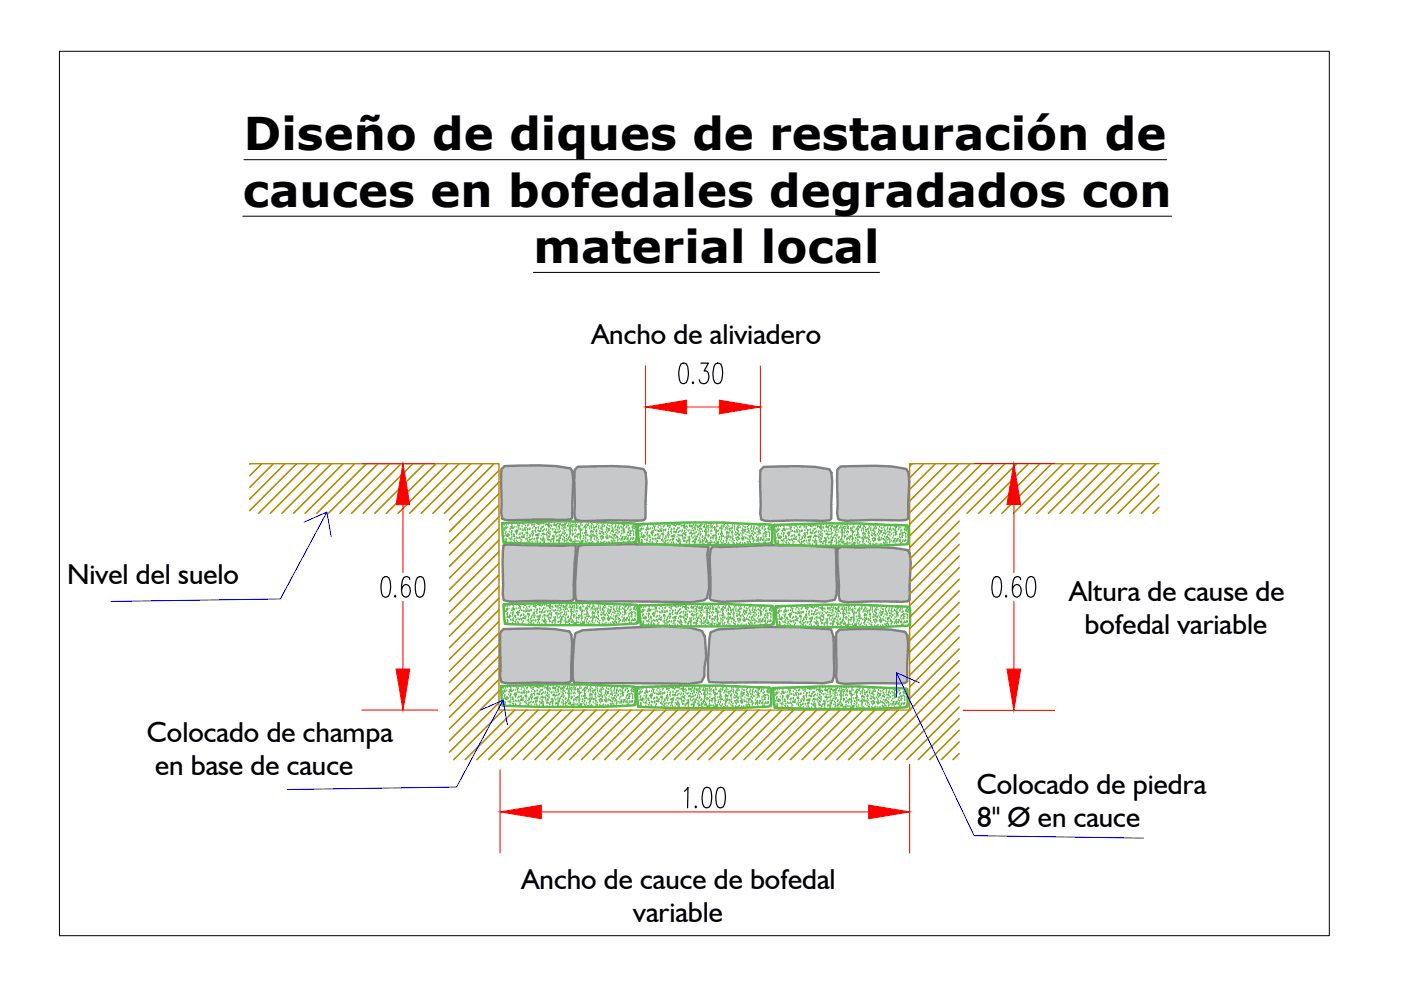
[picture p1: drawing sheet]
<svg xmlns="http://www.w3.org/2000/svg" width="297mm" height="210mm" viewBox="0 0 297 210" stroke-linecap="round" stroke-linejoin="round" font-family="sans-serif">
<defs><g id="words">
<g font-size="9.6">
<text x="51.7" y="31.8">Diseño de diques de restauración de</text>
<text x="51.5" y="43.8">cauces en bofedales degradados con</text>
<text x="113.1" y="55.7">material local</text>
</g>
<text font-size="7.9" x="142.9" y="82.6">0.30</text>
<g font-size="6.1">
<text x="125.4" y="72.9">Ancho de aliviadero</text>
<text x="14.2" y="123.7">Nivel del suelo</text>
<text x="226.7" y="127.5">Altura de cause de</text>
<text x="230" y="134.5">bofedal variable</text>
<text x="31.1" y="157.3">Colocado de champa</text>
<text x="32.9" y="164.3">en base de cauce</text>
<text x="207.1" y="168.3">Colocado de piedra</text>
<text x="207.2" y="175.3">8&quot; Ø en cauce</text>
<text x="110.6" y="188.6">Ancho de cauce de bofedal</text>
<text x="134.3" y="195.6">variable</text>
</g>
</g></defs>
<!-- layer: 0 -->
<path d="M52.9 98.3h52.9v52.3h87.1v-52.3h52.8" fill="none" stroke="#b88a00" stroke-width=".3"/>
<g fill="#c7c8ca" stroke="#c7c8ca" stroke-width=".21">
<path d="M136.8 132.9l3.8-.1 2.8 .1z"/>
<path d="M160.6 133h8.7z"/>
<path d="M133 133.1h13.4z"/>
<path d="M109.9 133.3h5.6z"/>
<path d="M181.8 133.4h4.7z"/>
<path d="M106.8 133.4h10.9z"/>
<path d="M178 133.5h10.9z"/>
<path d="M152.9 144.7h1.8z"/>
<path d="M117.3 144.8h2.8z"/>
<path d="M174.3 144.9h.2z"/>
<path d="M124 144.9h3.7z"/>
<path d="M107 144.8l1 .1z"/>
<path d="M107 144.8h4.3z"/>
<path d="M188.5 144.9h2.8z"/>
<path d="M178.3 144.9h4.2z"/>
<path d="M143.2 144.9h3.3z"/>
<path d="M129.7 115.4h8.8z"/>
<path d="M107.5 115.5h.5z"/>
<path d="M162 115.6h.4z"/>
<path d="M120.6 115.6h1.3z"/>
<path d="M151.2 115.8l1 .1h-1.1z"/>
<path d="M178.4 116h1.3z"/>
<path d="M181.7 116.1h5.5z"/>
<path d="M117.8 127.4h2.8z"/>
<path d="M174.8 127.5h.3z"/>
<path d="M124.5 127.5h3.7z"/>
<path d="M107.6 127.5l.9 .1z"/>
<path d="M107.6 127.5h4.2z"/>
<path d="M189.1 127.5h2.7z"/>
<path d="M151.6 127.4h7.7l-5.7 .2z"/>
<path d="M178.8 127.6h4.3z"/>
<path d="M143.8 127.6h3.3z"/>
<path d="M110.1 98.7h5.6z"/>
<path d="M182 98.8h4.7z"/>
<path d="M128.1 98.8h2.3z"/>
<path d="M166.8 98.9h3.2z"/>
<path d="M178.2 98.9h10.9z"/>
<path d="M122.5 99h10.9z"/>
<path d="M161.9 99h10.9z"/>
<path d="M117.5 110.2h2.8z"/>
<path d="M188.8 110.3h2.2z"/>
<path d="M188.8 110.3h2.7z"/>
<path d="M133 110.4h2.8z"/>
<path d="M178.5 110.3h4.2z"/>
<path d="M172.4 110.4h2.8z"/>
<path d="M122.8 110.4h4.2z"/>
<path d="M162.2 110.4h4.2z"/>
<path d="M136.8 132.9l9.6 .2-3-.2zM133 133.1l3.8-.2 9.6 .2zM132.8 133.1h13.6z"/>
<path d="M109.9 133.3l7.8 .1zM106.8 133.4h10.9zM106.8 133.4h10.9z"/>
<path d="M181.8 133.4h4.9zM181.1 133.4h5.6z"/>
<path d="M160.6 133l15.6 .4-6.9-.4zM152.6 133.4l8-.4 15.6 .4z"/>
<path d="M152.6 133.4h23.6zM152.2 133.4h24z"/>
<path d="M181.1 133.4l7.8 .1zM178 133.5h10.9zM178 133.5h10.9z"/>
<path d="M132.8 133.1l15.4 .5-1.8-.5zM123.6 133.6l9.2-.5 15.4 .5z"/>
<path d="M123.6 133.6l25.2 .2-.6-.2zM123.2 133.8l.4-.2 25.2 .2z"/>
<path d="M106.8 133.4l13.9 .5-3-.5zM106.8 133.4l13.9 .5h-14.4z"/>
<path d="M178 133.5l13.9 .5-3-.5zM178 133.5l13.9 .5h-14.4z"/>
<path d="M152.2 133.4l24.2 .7-.2-.7zM150.7 134.1l1.5-.7 24.2 .7z"/>
<path d="M106.3 133.9l14.5 .2-.1-.2zM106.1 134.1l.2-.2 14.5 .2z"/>
<path d="M177.5 134l14.6 .2-.2-.2zM177.3 134.2l.2-.2 14.6 .2z"/>
<path d="M123.2 133.8l25.8 .4-.2-.4zM122 134.2l1.2-.4 25.8 .4z"/>
<path d="M106.1 134.1l15 .5-.3-.5zM106.1 134.1l15 .5h-15z"/>
<path d="M177.3 134.2l15.1 .5-.3-.5zM177.3 134.2l15.1 .5h-15.1z"/>
<path d="M122 134.2l27.4 .8-.4-.8zM122 134.2l27.4 .8h-27.5z"/>
<path d="M150.7 134.1l26 1-.3-1zM150.7 134.1l26 1h-26.2z"/>
<path d="M150.5 135.1l26.2 .4v-.4zM150.5 135.1l26.2 .4h-26.3z"/>
<path d="M121.9 135l27.6 .7-.1-.7zM121.9 135l27.6 .7h-27.8z"/>
<path d="M106.1 134.6l15.2 1.7-.2-1.7zM106.1 134.6l15.2 1.7h-15.3z"/>
<path d="M177.3 134.7l15.2 1.7-.1-1.7zM177.3 134.7l15.2 1.7h-15.2z"/>
<path d="M106 136.3l15.3 .2v-.2zM106 136.3l15.3 .2h-15.3z"/>
<path d="M177.3 136.4l15.2 .2v-.2zM177.3 136.4l15.2 .2h-15.2z"/>
<path d="M121.7 135.7l28 3.6-.2-3.6zM121.7 135.7l28 3.6h-28.2z"/>
<path d="M150.4 135.5l26.4 4-.1-4zM150.4 135.5l26.4 4h-26.7z"/>
<path d="M150.1 139.5l26.7 .7v-.7zM150.1 139.5l26.7 .7h-26.7z"/>
<path d="M121.5 139.3l28 1.1 .2-1.1zM121.5 139.3l28 1.1h-28.1z"/>
<path d="M106 136.5l15.1 4.8 .2-4.8zM106 136.5l15.1 4.8h-15z"/>
<path d="M150.1 140.2l26.8 1.2-.1-1.2zM150.1 140.2l26.8 1.2h-26.8z"/>
<path d="M177.3 136.6l15 4.8 .2-4.8zM177.3 136.6l15 4.8h-14.9z"/>
<path d="M106.1 141.3l15 .1v-.1zM106.1 141.3l15 .1h-15z"/>
<path d="M121.4 140.4l28 1.1 .1-1.1zM121.4 140.4l28 1.1h-28z"/>
<path d="M177.4 141.4l14.9 .2v-.2zM177.4 141.4l14.9 .2h-14.9z"/>
<path d="M106.1 141.4l15 1.7v-1.7zM106.1 141.4l15 1.7h-15z"/>
<path d="M177.4 141.6l14.9 1.6v-1.6zM177.4 141.6l14.9 1.6h-15z"/>
<path d="M150.1 141.4l26.7 1.9 .1-1.9zM150.1 141.4l26.7 1.9h-26.7zM150.1 143.3h26.7zM150.1 143.3h26.7z"/>
<path d="M106.1 143.1l15 .3v-.3zM106.1 143.1l15 .3h-15.1z"/>
<path d="M121.4 141.5l27.9 1.9 .1-1.9zM121.4 141.5l27.9 1.9h-27.9z"/>
<path d="M121.4 143.4h27.9zM121.4 143.4h27.9z"/>
<path d="M177.3 143.2l15 .3v-.3zM177.3 143.2l15 .3h-15z"/>
<path d="M150.1 143.3l26.5 .6 .2-.6zM150.1 143.3l26.5 .6h-26.4z"/>
<path d="M121.4 143.4l27.6 .7 .3-.7zM121.4 143.4l27.6 .7h-27.5z"/>
<path d="M106 143.4l15.1 1v-1zM106 143.4l15.1 1h-14.9z"/>
<path d="M177.3 143.5l15 1v-1zM177.3 143.5l15 1h-14.8z"/>
<path d="M150.2 143.9l26.3 .6 .1-.6zM150.2 143.9l26.3 .6h-26.2z"/>
<path d="M106.2 144.4l14.7 .2 .2-.2zM106.2 144.4l14.7 .2h-14.6z"/>
<path d="M150.3 144.5h26.2zM150.3 144.5l25.7 .1z"/>
<path d="M121.5 144.1l27.2 .5 .3-.5zM121.5 144.1l27.2 .5h-27z"/>
<path d="M177.5 144.5l14.6 .2 .2-.2zM177.5 144.5l14.6 .2h-14.6z"/>
<path d="M150.4 144.6h25.6zM150.4 144.6l25.1 .1z"/>
<path d="M160 144.7h15.5zM160 144.7h15.3z"/>
<path d="M152 144.7h8zM152 144.7h2.7z"/>
<path d="M106.3 144.6l14.4 .1 .2-.1zM106.3 144.6l14.4 .1h-13.9z"/>
<path d="M152.9 144.7h.3zM153.1 144.7h.1z"/>
<path d="M106.8 144.7h13.9zM106.8 144.7h13.7z"/>
<path d="M113.3 144.7h7.2zM113.3 144.7h7.2z"/>
<path d="M106.8 144.7h6.5zM106.8 144.7h6.5z"/>
<path d="M121.7 144.6l26 .2 1-.2zM121.7 144.6l26 .2h-26z"/>
<path d="M113.4 144.7h7.1zM113.4 144.7l6.7 .1z"/>
<path d="M165 144.7h10.3zM165 144.7l10 .1z"/>
<path d="M117.3 144.8h2.4zM118.5 144.8h1.2z"/>
<path d="M106.8 144.7h6.5zM106.8 144.7l4.5 .1z"/>
<path d="M177.5 144.7l14.4 .1 .2-.1zM177.5 144.7l14.4 .1h-13.9z"/>
<path d="M178 144.8h13.9zM178 144.8h13.8z"/>
<path d="M184.6 144.8h7.2zM184.6 144.8h7.1z"/>
<path d="M178.1 144.8h6.5zM178.1 144.8h6.2z"/>
<path d="M121.7 144.8h26zM121.7 144.8h25.5z"/>
<path d="M185.5 144.8h6.2zM185.5 144.8l5.8 .1z"/>
<path d="M171.9 144.8h3.1zM171.9 144.8l2.6 .1z"/>
<path d="M131.3 144.8h15.9zM131.3 144.8l15.7 .1z"/>
<path d="M123.4 144.8h7.9zM123.4 144.8l4.3 .1z"/>
<path d="M124 144.9h2.5zM124.1 144.9h2.4z"/>
<path d="M188.5 144.9h2.5zM189.7 144.9h1.3z"/>
<path d="M178.1 144.8h6.2zM178.1 144.8l4.4 .1z"/>
<path d="M178.3 144.9h2.9zM178.7 144.9h2.5z"/>
<path d="M134.8 144.9h12.2zM134.8 144.9h11.7z"/>
<path d="M143.2 144.9l2.9 .1zM144.7 145h1.4z"/>
<path d="M129.7 115.4l11.4 .1zM128.3 115.5h12.8z"/>
<path d="M128.3 115.5h14zM123.7 115.5h18.6z"/>
<path d="M107.5 115.5l3.1 .1zM107 115.6h3.6z"/>
<path d="M107 115.6h7.4zM106.8 115.6h7.6z"/>
<path d="M120.6 115.6h1.5zM120.6 115.6h1.5z"/>
<path d="M162 115.6h7.8zM160.7 115.6h9.1z"/>
<path d="M120.6 115.6l1.5 .1zM119.3 115.7h2.8z"/>
<path d="M106.8 115.6l12.5 .1zM106.8 115.6l12.5 .1z"/>
<path d="M123.7 115.5l23.2 .3-4.6-.3zM122.7 115.8l1-.3 23.2 .3z"/>
<path d="M122.7 115.8h24.5zM122.6 115.8h24.6z"/>
<path d="M122.6 115.8l27.6 .1-3-.1zM122.6 115.8l27.6 .1h-27.6z"/>
<path d="M160.7 115.6l14.2 .3-5.1-.3zM153.8 115.9l6.9-.3 14.2 .3z"/>
<path d="M151.1 115.9h1.3zM151.1 115.9h1.3z"/>
<path d="M153.8 115.9l22 .1zM152.7 116h23.1z"/>
<path d="M151.1 115.9l1.6 .1zM151.1 115.9l1.6 .1z"/>
<path d="M178.4 116h1.9zM178.3 116h2z"/>
<path d="M178.3 116l3.4 .1zM178.1 116.1h3.6z"/>
<path d="M151.1 116l26.2 .1zM151.1 116l26.2 .1h-26.3z"/>
<path d="M178.1 116.1l11.3 .1zM177.8 116.2h11.6z"/>
<path d="M177.8 116.2h11.8zM177.7 116.2h11.9z"/>
<path d="M151 116.1l26.2 .3 .1-.3zM151 116.1l26.2 .3h-26.5z"/>
<path d="M122.6 115.9l27.5 .7 .1-.7zM122.6 115.9l27.5 .7h-27.6z"/>
<path d="M177.7 116.2l14.8 .4-2.9-.4zM177.7 116.2l14.8 .4h-14.9z"/>
<path d="M150.7 116.4l26.5 .3v-.3zM150.7 116.4l26.5 .3h-26.5z"/>
<path d="M177.6 116.6l14.9 .1zM177.6 116.6l14.9 .1z"/>
<path d="M106.8 115.7l15.3 1v-1zM106.8 115.7l15.3 1h-15.5z"/>
<path d="M106.6 116.7l15.5 .2v-.2zM106.6 116.7l15.5 .2h-15.5z"/>
<path d="M177.5 116.7l15.4 .7-.4-.7zM177.5 116.7l15.4 .7h-15.3z"/>
<path d="M122.5 116.6l27.5 1 .1-1zM122.5 116.6l27.5 1h-27.6z"/>
<path d="M150.7 116.7l26.6 1.1-.1-1.1zM150.7 116.7l26.6 1.1h-26.8z"/>
<path d="M150.5 117.8l26.8 .3v-.3zM150.5 117.8l26.8 .3h-26.8z"/>
<path d="M122.4 117.6l27.6 .7v-.7zM122.4 117.6l27.6 .7h-27.7z"/>
<path d="M106.6 116.9l15.3 2 .2-2zM106.6 116.9l15.3 2h-15.3z"/>
<path d="M106.6 118.9l15.2 .3 .1-.3zM106.6 118.9l15.2 .3h-15.2z"/>
<path d="M177.6 117.4l15.5 1.9-.2-1.9zM177.6 117.4l15.5 1.9h-15.5z"/>
<path d="M177.6 119.3h15.5zM177.6 119.3l15.5 .1z"/>
<path d="M122.3 118.3l28 3.6-.3-3.6zM122.3 118.3l28 3.6h-28.3z"/>
<path d="M150.5 118.1l26.8 4v-4zM150.5 118.1l26.8 4h-26.7z"/>
<path d="M150.6 122.1l26.8 .8-.1-.8zM150.6 122.1l26.8 .8h-26.8z"/>
<path d="M122 121.9l28.3 1.2v-1.2zM122 121.9l28.3 1.2h-28.3z"/>
<path d="M106.6 119.2l15 4.8 .2-4.8zM106.6 119.2l15 4.8h-14.9z"/>
<path d="M150.6 122.9l26.8 1.2v-1.2zM150.6 122.9l26.8 1.2h-26.8z"/>
<path d="M177.6 119.4l15.3 4.7 .2-4.7zM177.6 119.4l15.3 4.7h-15z"/>
<path d="M106.7 124l14.9 .1v-.1zM106.7 124l14.9 .1h-14.9z"/>
<path d="M177.9 124.1l15 .1v-.1zM177.9 124.1l15 .1h-15z"/>
<path d="M122 123.1l28.4 1.5-.1-1.5zM122 123.1l28.4 1.5h-28.4z"/>
<path d="M106.7 124.1l15 1.6-.1-1.6zM106.7 124.1l15 1.6h-15.1z"/>
<path d="M177.9 124.2l15 1.6v-1.6zM177.9 124.2l15 1.6h-15.1z"/>
<path d="M150.6 124.1l26.8 1.8v-1.8zM150.6 124.1l26.8 1.8h-26.8z"/>
<path d="M150.6 125.9l26.8 .1zM150.6 125.9l26.8 .1z"/>
<path d="M106.6 125.7l15.1 .3v-.3zM106.6 125.7l15.1 .3h-15.1z"/>
<path d="M122 124.6l28 1.5 .4-1.5zM122 124.6l28 1.5h-28z"/>
<path d="M177.8 125.8l15.1 .3v-.3zM177.8 125.8l15.1 .3h-15.1z"/>
<path d="M122 126.1l27.9 .7 .1-.7zM122 126.1l27.9 .7h-27.9z"/>
<path d="M122 126.8h27.9zM122 126.8h27.9z"/>
<path d="M150.6 126l26.5 .9 .3-.9zM150.6 126l26.5 .9h-26.6z"/>
<path d="M106.6 126l15 1.1 .1-1.1zM106.6 126l15 1.1h-14.8z"/>
<path d="M177.8 126.1l15.1 1.1v-1.1zM177.8 126.1l15.1 1.1h-14.9z"/>
<path d="M150.5 126.9l26.5 .3 .1-.3zM150.5 126.9l26.5 .3h-26.2z"/>
<path d="M106.8 127.1l14.6 .1 .2-.1zM106.8 127.1l14.6 .1h-14.6z"/>
<path d="M150.8 127.2h26.2zM150.8 127.2l25.7 .1z"/>
<path d="M122.1 126.8l27.2 .5 .6-.5zM122.1 126.8l27.2 .5h-27.1z"/>
<path d="M178 127.2l14.6 .1 .3-.1zM178 127.2l14.6 .1h-14.6z"/>
<path d="M150.9 127.3h25.6zM150.9 127.3l25.2 .1z"/>
<path d="M160.5 127.4h15.6zM160.5 127.4h15.4z"/>
<path d="M151.4 127.4h9.1zM151.4 127.4h7.9z"/>
<path d="M106.8 127.2l14.4 .2 .2-.2zM106.8 127.2l14.4 .2h-13.9z"/>
<path d="M107.3 127.4h13.9zM107.3 127.4h13.8z"/>
<path d="M122.2 127.3l26 .1 1.1-.1zM122.2 127.3l26 .1h-26z"/>
<path d="M113.9 127.4h7.2zM113.9 127.4h6.8z"/>
<path d="M107.4 127.4h6.5zM107.4 127.4h5.4z"/>
<path d="M117.2 127.4h3.5zM117.2 127.4h3.4z"/>
<path d="M165.6 127.4h10.3zM165.6 127.4h10z"/>
<path d="M117.8 127.4l2.5 .1zM119 127.5h1.3z"/>
<path d="M107.5 127.4h5.3zM107.5 127.4l4.3 .1z"/>
<path d="M178 127.3l14.4 .2 .2-.2zM178 127.3l14.4 .2h-13.8z"/>
<path d="M178.6 127.5h13.8zM178.6 127.5h13.7z"/>
<path d="M185.1 127.5h7.2zM185.1 127.5h7.1z"/>
<path d="M178.6 127.5h6.5zM178.6 127.5h6.2z"/>
<path d="M122.2 127.4h26zM122.2 127.4l25.5 .1z"/>
<path d="M186 127.5h6.2zM186 127.5h5.8z"/>
<path d="M172.4 127.4h3.2zM172.4 127.4l2.7 .1z"/>
<path d="M131.9 127.5h15.8zM131.9 127.5h15.6z"/>
<path d="M123.9 127.5h8zM123.9 127.5h4.3z"/>
<path d="M124.5 127.5h2.5zM124.7 127.5h2.3z"/>
<path d="M189.1 127.5l2.4 .1zM190.3 127.6h1.2z"/>
<path d="M178.6 127.5h6.2zM178.6 127.5l4.5 .1z"/>
<path d="M151.6 127.4l2 .2zM152.9 127.6h.7z"/>
<path d="M178.8 127.6h2.9zM179.2 127.6h2.5z"/>
<path d="M135.3 127.5h12.2zM135.3 127.5l11.8 .1z"/>
<path d="M143.8 127.6l2.8 .1zM145.3 127.7h1.3z"/>
<path d="M110.1 98.7l7.8 .1zM107 98.8h10.9z"/>
<path d="M107 98.8h10.9zM107 98.8h10.9z"/>
<path d="M182 98.8h4.9zM181.4 98.8h5.5z"/>
<path d="M128.1 98.8l3.1 .1zM125.7 98.9h5.5z"/>
<path d="M166.8 98.9h3.8zM165 98.9h5.6z"/>
<path d="M181.4 98.8l7.7 .1zM178.2 98.9h10.9zM178.2 98.9h10.9z"/>
<path d="M125.7 98.9l7.7 .1zM122.5 99h10.9zM122.5 99h10.9z"/>
<path d="M165 98.9l7.8 .1zM161.9 99h10.9zM161.9 99h10.9z"/>
<path d="M107 98.8l13.9 .5-3-.5zM107 98.8l13.9 .5h-14.4z"/>
<path d="M178.2 98.9l14 .5-3.1-.5zM178.2 98.9l14 .5h-14.5z"/>
<path d="M122.5 99l13.9 .5-3-.5zM122.5 99l13.9 .5h-14.4z"/>
<path d="M161.9 99l13.9 .5-3-.5zM161.9 99l13.9 .5h-14.4z"/>
<path d="M106.5 99.3l14.5 .2-.1-.2zM106.5 99.3l14.5 .2h-14.7z"/>
<path d="M177.7 99.4l14.6 .2-.1-.2zM177.7 99.4l14.6 .2h-14.8z"/>
<path d="M122 99.5l14.6 .2-.2-.2zM122 99.5l14.6 .2h-14.8z"/>
<path d="M161.4 99.5l14.6 .2-.2-.2zM161.4 99.5l14.6 .2h-14.8z"/>
<path d="M106.3 99.5l15.1 .5-.4-.5zM106.3 99.5l15.1 .5h-15.1z"/>
<path d="M177.5 99.6l15.1 .5-.3-.5zM177.5 99.6l15.1 .5h-15.1z"/>
<path d="M121.8 99.7l15.1 .5-.3-.5zM121.8 99.7l15.1 .5h-15.1z"/>
<path d="M161.2 99.7l15.1 .5-.3-.5zM161.2 99.7l15.1 .5h-15.1z"/>
<path d="M106.3 100l15.2 1.7-.1-1.7zM106.3 100l15.2 1.7h-15.3z"/>
<path d="M177.5 100.1l15.3 1.7-.2-1.7zM177.5 100.1l15.3 1.7h-15.3z"/>
<path d="M121.8 100.2l15.2 1.7-.1-1.7zM121.8 100.2l15.2 1.7h-15.2z"/>
<path d="M161.2 100.2l15.2 1.7-.1-1.7zM161.2 100.2l15.2 1.7h-15.3z"/>
<path d="M106.2 101.7l15.3 .3v-.3zM106.2 101.7l15.3 .3h-15.3z"/>
<path d="M177.5 101.8l15.3 .2v-.2zM177.5 101.8l15.3 .2h-15.3z"/>
<path d="M121.8 101.9l15.3 .2-.1-.2zM121.8 101.9l15.3 .2h-15.3z"/>
<path d="M161.1 101.9l15.4 .2-.1-.2zM161.1 101.9l15.4 .2h-15.3z"/>
<path d="M106.2 102l15.1 4.7 .2-4.7zM106.2 102l15.1 4.7h-15z"/>
<path d="M177.5 102l15.1 4.8 .2-4.8zM177.5 102l15.1 4.8h-15z"/>
<path d="M121.8 102.1l15 4.8 .3-4.8zM121.8 102.1l15 4.8h-14.9z"/>
<path d="M106.3 106.7l15 .2v-.2zM106.3 106.7l15 .2h-15z"/>
<path d="M161.2 102.1l15 4.8 .3-4.8zM161.2 102.1l15 4.8h-14.9z"/>
<path d="M177.6 106.8l15 .2v-.2zM177.6 106.8l15 .2h-15z"/>
<path d="M121.9 106.9l14.9 .2v-.2zM121.9 106.9l14.9 .2h-14.9z"/>
<path d="M161.3 106.9l14.9 .2v-.2zM161.3 106.9l14.9 .2h-14.9z"/>
<path d="M106.3 106.9l15 1.6v-1.6zM106.3 106.9l15 1.6h-15z"/>
<path d="M177.6 107l15 1.6v-1.6zM177.6 107l15 1.6h-15.1z"/>
<path d="M121.9 107.1l15 1.5-.1-1.5zM121.9 107.1l15 1.5h-15.1z"/>
<path d="M161.3 107.1l15 1.6-.1-1.6zM161.3 107.1l15 1.6h-15.1z"/>
<path d="M106.3 108.5l15 .3v-.3zM106.3 108.5l15 .3h-15z"/>
<path d="M177.5 108.6l15.1 .3v-.3zM177.5 108.6l15.1 .3h-15.1z"/>
<path d="M121.8 108.6l15 .3 .1-.3zM121.8 108.6l15 .3h-15z"/>
<path d="M161.2 108.7l15 .3 .1-.3zM161.2 108.7l15 .3h-15z"/>
<path d="M106.3 108.8l15 1v-1zM106.3 108.8l15 1h-14.8z"/>
<path d="M177.5 108.9l15.1 1v-1zM177.5 108.9l15.1 1h-14.9z"/>
<path d="M121.8 108.9l15 1.1v-1.1zM121.8 108.9l15 1.1h-14.8z"/>
<path d="M106.5 109.8l14.6 .2 .2-.2zM106.5 109.8l14.6 .2h-14.6z"/>
<path d="M161.2 109l15 1v-1zM161.2 109l15 1h-14.8z"/>
<path d="M177.7 109.9l14.6 .2 .3-.2zM177.7 109.9l14.6 .2h-14.6z"/>
<path d="M106.5 110l14.4 .1 .2-.1zM106.5 110l14.4 .1h-13.9z"/>
<path d="M122 110l14.6 .1 .2-.1zM122 110l14.6 .1h-14.6z"/>
<path d="M107 110.1h13.9zM107 110.1l13.7 .1z"/>
<path d="M161.4 110l14.6 .2 .2-.2zM161.4 110l14.6 .2h-14.6z"/>
<path d="M113.6 110.2h7.1zM113.6 110.2h6.9z"/>
<path d="M107 110.2h6.6zM107 110.2h6z"/>
<path d="M115.6 110.2h4.9zM115.6 110.2h4.7z"/>
<path d="M117.5 110.2h2.5zM118.7 110.2h1.3z"/>
<path d="M107.1 110.2h5.9zM107.1 110.2h4.4z"/>
<path d="M177.7 110.1l14.4 .2 .2-.2zM177.7 110.1l14.4 .2h-13.8z"/>
<path d="M178.3 110.3h13.8zM178.3 110.3h13.7z"/>
<path d="M184.8 110.3h7.2zM184.8 110.3h6.7z"/>
<path d="M178.3 110.3h6.5zM178.3 110.3h5.3z"/>
<path d="M122 110.1l14.4 .2 .2-.2zM122 110.1l14.4 .2h-13.9z"/>
<path d="M122.5 110.3h13.9zM122.5 110.3h13.8z"/>
<path d="M107.3 110.2h4.2zM107.3 110.2l1 .1z"/>
<path d="M129.1 110.3h7.2zM129.1 110.3h7.1z"/>
<path d="M122.6 110.3h6.4zM122.6 110.3h6.5z"/>
<path d="M178.4 110.3h5.2zM178.4 110.3h4.3z"/>
<path d="M161.4 110.2l14.4 .1 .2-.1zM161.4 110.2l14.4 .1h-13.9z"/>
<path d="M161.9 110.3h13.9zM161.9 110.3h13.8z"/>
<path d="M168.5 110.3h7.2zM168.5 110.3h7.1z"/>
<path d="M162 110.3h6.5zM162 110.3h6.5z"/>
<path d="M129.3 110.3h6.9zM129.3 110.3l6.5 .1z"/>
<path d="M168.6 110.3h7zM168.6 110.3l6.6 .1z"/>
<path d="M133 110.4h2.5zM134.3 110.4h1.2z"/>
<path d="M122.6 110.3h6.4zM122.6 110.3l4.4 .1z"/>
<path d="M178.5 110.3l1.5 .1zM179.3 110.4h.7z"/>
<path d="M162 110.3h6.5zM162 110.3l4.4 .1z"/>
<path d="M172.4 110.4h2.3zM174.5 110.4h.2z"/>
<path d="M122.8 110.4h2.8zM123.2 110.4h2.4z"/>
<path d="M162.2 110.4l1.7 .1zM162.9 110.5h1z"/>
</g>
<!-- layer: ACHURADO -->
<path d="M106.3 99.5l.7-.7a60.3 60.3 0 0 1 13.9 .5l.5 .7 .1 2-.2 7.8-.4 .3-1.2 .1h-6.1l-5.4 .1-1.7-.3-.2-1.2zM122.5 99a60.2 60.2 0 0 1 13.9 .5l.5 .7 .2 1.9-.3 7.9-.4 .3-1.2 .1-6.1-.1-5.4 .2-1.7-.4-.2-1.2v-9.2zM161.9 99l7.4-.2 3.5 .2 3 .5 .5 .7 .2 1.9-.3 7.9-.4 .3-1.2 .1-6.1-.1-5.4 .2-1.7-.3-.2-1.2v-9.3zM178.2 98.9l7.4-.1 3.5 .1 3.1 .5 .4 .7 .2 1.9-.2 7.9-.5 .4h-1.1h-6.2l-5.4 .1-1.7-.3-.2-1.2v-9.3zM106.8 115.6l.8-.2 3 .2a99.6 99.6 0 0 0 11.5 0v1.3a81.6 81.6 0 0 0-.5 10.2l-.4 .3-1.2 .1-6.1-.1-5.4 .2-1.7-.4-.2-1.2v-7.1zM122.6 115.8l1.1-.3a241.6 241.6 0 0 1 26.5 .4l-.2 1.7 .4 7-.5 2.2-.6 .5-2.9 .4-14.5-.2-6.9 .1-2.8-.2-.2-.6a51.5 51.5 0 0 1 .6-11zM151.2 115.8l1.5 .2 9.4-.4h7.7l7.5 .5 .1 8v1.9l-.4 1.2-2 .3-14.5-.1-7.5 .2-2.1-.3-.4-.4 .1-1-.1-7.8 .2-1.7zM177.7 116.2l.9-.3 7.3 .1 3.5 .2 3.1 .4 .4 .8 .2 1.9-.2 7.9-.5 .3-1.2 .1-6.1-.1-5.4 .2-1.7-.4-.2-1.2 .1-1.9-.3-4.8-.1-2.7zM106.1 134.1l.7-.7a60.2 60.2 0 0 1 13.9 .5l.4 .7 .2 1.9-.2 7.9-.4 .3-1.2 .1-6.2-.1-5.3 .2-1.7-.3-.3-1.2zM122 134.2l1.6-.6 9.2-.5 7.8-.3 5.8 .3 2.4 .7 .6 1.2 .3 4.3-.3 2.2-.1 1.9-.6 1.2-2.9 .4-21.3-.1-2.8-.1-.2-.7a41.6 41.6 0 0 1 .5-9.9zM150.7 134.1l1.5-.7 9.3-.5 7.8 .1 6.9 .4 .5 1.7 .1 8.2-.3 1.2-2 .4-21.4-.2-2.7-.1-.2-.7a45.1 45.1 0 0 1 .5-9.8zM177.3 134.2l.7-.7a60 60 0 0 1 13.9 .5l.5 .7 .1 1.9-.2 7.9-.4 .3-1.2 .1-6.1-.1-5.4 .2-1.7-.3-.2-1.2z" fill="none" stroke="#808080" stroke-width=".51"/>
<!-- layer: 0 -->
<g fill="none" stroke="#58ba48" stroke-width=".25">
<path d="M106.6 112.4h-.1M106.6 113h.1M106.6 111.9l.1 .1M106.8 114.2h.1M106.8 111.2h.1M106.8 114.5h.1M106.8 112.2l.2 .1M106.9 111.3h.1M106.9 111.1v.1M107 113.6v.1M107 112.2v.2M107 111.9h.2"/>
<path d="M107.1 112.2l-.2 .2M107.1 114.8h.2M107.2 111.8l-.2 .1M107.2 113.2h.1M107.2 112.1h.1M107.2 113h.1M107.2 115.1h.1M107.3 114.3h.1M107.3 114.7h.1M107.3 113.6h.1M107.3 111.9h.1M107.3 114.7v.2"/>
<path d="M107.3 112.8h.1M107.3 112.1h.1M107.4 111.4h.1M107.4 111h.1M107.4 114.7l-.2 .2h.1M107.4 114.5h.1M107.4 113.7h.1M107.5 113.4l-.1 .2h.1M107.6 113.7h.1M107.6 111.9h.1M107.7 113.3h.1M107.7 113.7h.1"/>
<path d="M107.7 110.9h.1M107.7 113.6v.1M107.8 111.2h.1M107.9 113.3h-.2M107.9 114.2h.1M108 113.6h.1M108 112.8h.1M108.2 114.4h.1M108.2 112l.1 .2M108.3 112l-.2 .1M108.4 114.9h.1M108.4 114.1h.1"/>
<path d="M108.4 113.1h.1M108.4 113.4h.1M108.4 111.6l-.1 .1M108.4 112.7h.1M108.5 111.9h.1M108.5 113h.1M108.5 111.2h.1M108.5 111.1h.1M108.5 114.4h.1M108.5 113.7l.1 .1M108.6 112.7h.1M108.6 111.6h.1"/>
<path d="M108.6 111.9h.1M108.7 111.9l-.1 .1 .2 .1M108.8 113.5h.1M108.8 112h.1M108.8 113.4h.1M109 113.4h.1M109 114.5l-.1 .1M109.1 115h.1M109.1 113.6l-.1 .1h.1M109.1 114.3h.1M109.1 111.8h.1M109.2 111h.1"/>
<path d="M109.2 112.6h.2M109.2 114.1l-.2 .1M109.2 110.8h.1M109.3 112.6l.1 .2M109.4 112.6h.1M109.4 113h.1M109.4 112.6l-.2 .1M109.5 114.7h.1M109.5 114h.1M109.5 113.3h.1M109.6 112.5h.1M109.6 113.1h.1"/>
<path d="M109.6 111.8h.1M109.6 112.9l-.1 .1M109.6 111.1h.1M109.6 115h.1M109.6 114.2h.1M109.6 115.1h-.1M109.7 111.1h.1M109.7 115.1v.1M109.7 111h.1M109.7 112.5l-.1 .1M109.8 112.7h.1M109.8 112.2l.1 .1"/>
<path d="M109.8 114.2h.1M109.8 111.4h.1M110 111.7h.1M110 112h.1M110 113.4h.1M110.1 111.3v.1h-.2M110.1 113.8l.1 .2M110.2 114.1h.1M110.2 113.3h.1M110.2 112.2h.1M110.3 110.9l-.2 .1M110.3 113.2h.1"/>
<path d="M110.3 114.3h.1M110.3 112l-.1 .2M110.4 114.9h.1M110.4 110.9h.1M110.5 115l-.1 .1M110.6 110.9h.1M110.6 114.6h.1M110.6 113.8h.1M110.6 113.7l-.1 .1 .2 .1M110.7 113.1h.1M110.7 112.4h.1M110.7 111.6h.1"/>
<path d="M110.8 110.9h.1M110.8 113.2h.1M110.8 112.4h.1M110.9 111.2h.1M110.9 113.8h-.2M111 114h.1M111 112.5h.1M111 113.4l-.1 .1M111.1 110.7v.1M111.1 114h.1M111.1 111.2h.1M111.2 112.1h.1"/>
<path d="M111.2 113.5h.1M111.3 112.3h.1M111.4 111.5h.1M111.4 112.3v.2M111.4 112.2v.1l-.1-.1M111.5 114.4h.1M111.6 113h.1M111.6 113.1h.1M111.6 111.8l-.2 .1M111.6 110.9h.1M111.7 113v.2M111.7 115.2h.1"/>
<path d="M111.7 114v.1M111.8 114.4h.1M111.8 113.7h.1M111.8 112.9l-.2 .2M111.8 113h.1M111.8 112.3h.1M111.8 114.7h.1M111.9 112.2h.1M111.9 111.5h.1M111.9 110.7h.1M111.9 113.2h.1M111.9 112.2l-.1 .1"/>
<path d="M112.1 111.2h.1M112.2 112.2h.1M112.2 113.9l-.1 .1h.2M112.2 114.7v.1l-.1-.1M112.3 115.1h.1M112.3 112.3h.1M112.4 112.1h.1M112.4 113.5h.1M112.4 114.3l-.2 .1M112.4 114.6h.1M112.4 113.8h.1M112.4 111h.1"/>
<path d="M112.6 113.1l.1 .1M112.7 114.4h.1M112.7 110.8v.1M112.8 111.4h.1M112.8 113.1l-.1 .1M112.8 111h.1M112.8 115h.1M112.9 114.3h.1M112.9 112.8h.1M112.9 113.6h.1M112.9 112.7l-.1 .1M113 112.1h.1"/>
<path d="M113 113.7h.1M113 112.9h.1M113 111.3h.1M113 112.5v.1M113.1 110.8h.1M113.1 113.3h.1M113.2 110.7l-.1 .1M113.2 114.5h.1M113.3 111.3h.1M113.3 111.5h-.2M113.3 114.1v.2M113.4 111.1l-.1 .1"/>
<path d="M113.5 112.3l-.1 .2h.1M113.5 112.2h.1M113.6 112.9h.1M113.6 113.6h.1M113.6 112h.1M113.6 110.8h.2M113.6 114.9h.1M113.6 112.1h.1M113.7 115.2l-.2 .1M113.7 113.6h.1M113.7 110.8h.1M113.8 110.8v.2"/>
<path d="M113.8 114l-.1 .1 .1 .1M113.8 113.6h.1M113.8 114.5h.1M113.9 110.8l-.2 .2M113.9 113.3l.2 .1M113.9 114l.1 .1M114 111h.1M114 114.9h.1M114 114.1h.1M114.1 113.4h.1M114.1 115.2h.1M114.1 113.3v.2"/>
<path d="M114.1 112.6h.1M114.1 114l-.1 .1M114.1 111.9h.1M114.1 112h.1M114.1 111.2h.1M114.2 111.2h.1M114.2 112.6h.1M114.2 113.3l-.2 .2M114.2 113.6l-.1 .1M114.3 113.3h.1M114.3 110.9v.2M114.4 112.7h.1"/>
<path d="M114.4 111.3h.1M114.5 112.4l.1 .1M114.6 112.6v.1M114.6 115.1h.1M114.6 114.3h.1M114.6 112.4v.1M114.7 111.1h.1M114.7 112.2h.1M114.8 113.6h.1M114.8 110.8l-.1 .1 .1 .1M114.8 112l-.2 .1M114.9 114.3v.1"/>
<path d="M114.9 114.7h.1M114.9 111.8h.1M115 111.9h.1M115 112.6h.1M115 113.3h.1M115 114.5h.1M115.1 112.5l-.1 .1M115.1 114.7h.1M115.2 114h.1M115.2 111.1h.1M115.2 110.8h-.2M115.2 114.2h.1"/>
<path d="M115.2 113.2h.1M115.2 113.4h.1M115.2 112.5h.1M115.2 111.8h.1M115.2 114.9l.1 .1M115.3 111h.1M115.4 114.1l-.1 .2h.1M115.4 114.9v.1M115.4 115h.1M115.5 115.1h.1M115.5 112.3h.1M115.5 113.4h.1"/>
<path d="M115.6 111h.1M115.6 114.5l-.2 .1M115.6 111.4h.1M115.8 113.4h.1M115.8 112.6h.1M115.9 111.1v.1M115.9 112.3h.1M115.9 113.7h.1M115.9 113.3h-.1M116 111.2h.2M116 114.1h.1M116.1 112.9l-.2 .1"/>
<path d="M116.1 111.2v.2M116.2 112.7v.2M116.2 114.4h.1M116.2 114.6h.1M116.2 111.6h.1M116.2 111.2l-.2 .1M116.2 115.3h.1M116.3 114.5h.1M116.3 113.8h.1M116.3 113.7h.2M116.3 113.1h.1M116.3 112.5h.1"/>
<path d="M116.3 112.3h.1M116.3 111.1h.1M116.4 111.6h.1M116.4 110.9l-.1 .2h.1M116.4 111.7h.1M116.4 110.9h.1M116.4 113.7v.2M116.5 111.6l-.2 .1M116.5 114.4v.1M116.5 113.7l-.2 .1M116.6 112.8h.1M116.6 113.3h.1"/>
<path d="M116.6 111.3l-.1 .1M116.7 113.4h.1M116.7 112.6l-.1 .1M116.7 114.9h.1M116.7 112.1h.1M116.8 111.4h.1M116.8 114.8h.1M116.9 114.4h.1M116.9 111.6h.1M117 110.8h.1M117 114.3l-.1 .1M117.1 112.3h.1"/>
<path d="M117.1 113.7h.1M117.2 112.4h.1M117.2 114.1l-.1 .1M117.4 115.1h.1M117.4 114.7h.1M117.4 114.4h.1M117.4 114.6h.1M117.4 113.9h.1M117.4 113.7h.1M117.4 113.8h-.2M117.5 112.9h.1M117.5 111.2v.1"/>
<path d="M117.5 112.2h.1M117.5 114.2h.1M117.5 110.7h.1M117.5 111.5h.1M117.5 111.4h.1M117.5 111.2h.1M117.6 112.9h.1M117.6 112.6l.1 .1M117.8 111.5h.1M117.8 112.9v.1M117.8 112.5v.2M117.8 113.5h.1"/>
<path d="M117.9 111.1l-.1 .1h.2M117.9 112.2h-.1M118 113.9h.1M118 113.1h.1M118 111.5h.1M118 114.7h.1M118 111.9h.1M118.1 114.5v.2M118.2 114.6h.1M118.3 112.4h.1M118.3 112.7l-.1 .2h.1M118.3 113.8h.1"/>
<path d="M118.3 111.6h.2M118.3 110.9v.2l-.1-.1M118.3 110.6h.1M118.5 111.5v.2M118.5 110.6h-.2M118.5 115h.1M118.5 113h.1M118.5 114.2h.1M118.6 113.5h.1M118.6 114.7h.1M118.6 114.4l-.1 .1 .1 .1M118.6 112.2h.1"/>
<path d="M118.6 112.8h.1M118.6 111.5l-.2 .2M118.6 115l-.2 .1M118.6 112h.1M118.6 114.1h.2M118.6 111.3h.1M118.7 110.5h.1M118.7 111.2h.1M118.7 114.7h-.1M118.8 114h.1M118.8 114.1v.2M118.8 113.7h.1"/>
<path d="M118.8 111.2h.1M118.9 112.7h.1M118.9 114l-.2 .2M119 113.5h.1M119 111.3l.1 .2M119 115.3h.1M119.1 113.4v.2l-.2-.1M119.1 112.1h.1M119.2 111.3h.1M119.2 111.5h.1M119.3 113.1h-.2M119.3 114.5h.1"/>
<path d="M119.3 111.7h.1M119.3 113l.1 .1M119.4 112.9h.1M119.4 112.4h.1M119.5 113.8h.1M119.5 111.2l-.1 .2h.2M119.6 115.2h.1M119.6 114.8h.1M119.6 114.4h.1M119.6 114.7l.1 .1M119.7 114.1h.1M119.7 111.8l-.1 .2-.1-.1"/>
<path d="M119.7 113.4h.1M119.7 111.2h.1M119.7 112.6h.1M119.7 111.9h.1M119.7 114.7h.1M119.7 113h.2M119.8 111.1h.1M119.8 111.5h-.2M119.9 112.9l-.2 .1M119.9 111.3h.1M120 112h.1M120 114.7h.2"/>
<path d="M120.1 113.8h.1M120.1 111h.1M120.1 115.2h.1M120.1 114.5l-.1 .2M120.2 112.5h.1M120.2 114.4h.1M120.2 113.6h.1M120.3 111.6h.1M120.4 115.1h.1M120.4 114.3v.2l-.1-.1M120.6 111.1h.1M120.6 114.3h.1"/>
<path d="M120.6 114h-.2M120.6 111.4h.1M120.6 112.5h.1M120.6 111.5l.1 .1M120.7 113.9h.1M120.7 111.9h.2M120.8 113.5h.1M120.8 112.7h.1M120.8 114.7h.1M120.8 113.9h.1M120.8 112.8l.1 .1M120.8 113.2h.1"/>
<path d="M120.8 112.5h.1M120.8 111.9l.1 .2M120.9 111.7h.1M120.9 111h.1M120.9 114.8h.1M120.9 113.1l.1 .2M120.9 111.9l-.1 .2M121 112.7l-.1 .2M121 114.4h.1l.1 .2M121 114.3h.1M121.1 111.3h.1M121.1 111.4l-.1 .1h.1"/>
<path d="M121.1 112.4h-.1M121.2 114.8l.1 .1M121.2 114.4l-.1 .2M121.3 112.6h.1M121.4 111.8h.1M121.4 113.5h.1M121.4 110.7h.1M121.4 113.6h.1M121.4 112.2h.1M121.4 115h.1M121.4 113l-.1 .1 .2 .1M121.5 111.1l-.1 .1"/>
<path d="M121.5 111.6h.1M121.6 113.4h.1M121.6 114.8h.2M121.7 110.8h-.2M121.7 114.7l-.1 .1M121.8 115.2l-.2 .1M121.8 112.5h.1M121.8 114.9h.1M121.8 113.9h.1M121.9 115.2h.1M121.9 114h.1M121.9 111.2h.1"/>
<path d="M121.9 114.5h.1M121.9 114.9h-.1M121.9 111.8h.1M121.9 113.8h.1M121.9 110.9h.1M122 113h.1M122 112.3h.1M122 111.6h.1M122.1 110.8h.1M122.1 114.8h.1M122.2 112.5h.1M122.2 111.6v.2"/>
<path d="M122.2 111.4h.1M122.3 113.6l-.1 .1h-.1M122.4 114.9h.1M122.4 114.1h.1M122.4 113.3h-.1M122.5 110.9h.1M122.5 113.3v.1M122.5 113.7h.1M122.6 113.3h.1M122.7 112.1h.1M122.7 111.7h.1M122.7 111.5l-.1 .1 .1 .1"/>
<path d="M122.7 114.8h.1M122.7 112h.1M122.8 111.6h.1M122.8 114.9v.2M122.8 112v.1M123 114h.1M123 113.2h.1M123 112.6h.1M123 111.6l-.2 .1M123 115.1h.1M123 114.4h.1M123 113.2l-.1 .1h.1"/>
<path d="M123 113.6h.1M123 112.3h.3M123.1 112.9h.1M123.1 112.2h.1M123.1 111.4h.1M123.2 110.7h.1M123.2 113.8h.1M123.2 111h.1M123.2 112.3v.2M123.2 114.8h.1M123.3 114.9h.1M123.3 112.3l-.2 .1"/>
<path d="M123.3 110.8h.1M123.4 111.4h.1M123.5 114.8v.2M123.5 113.1h.1M123.6 114.8h-.3l-.1 .1 .1 .1M123.6 112.3h.1M123.6 114.8l-.2 .1M123.6 114.5v.1l-.1-.1M123.7 113.7h.1M123.8 114.1l-.2 .1M123.8 113.9h.1M123.8 111.8v.1"/>
<path d="M123.9 111.7h.1M123.9 113.1h.1M124 114.6h.1M124 111.8h.1M124.1 113.4v.2M124.1 112.3h.1M124.1 111.5h.1M124.1 114.9h.1M124.1 112.6h.1M124.1 112.9l-.1 .1M124.2 114.2h.1M124.2 113.5h.1"/>
<path d="M124.2 114h.1M124.2 112.7h.1M124.3 112h.1M124.3 111.3h.1M124.3 111.6l-.1 .2h.1M124.3 112.5l-.2 .1M124.4 113h.1M124.4 115.1v.1M124.5 113.6h.1M124.5 110.8h.1M124.5 114.9h.1M124.6 111.5h.1"/>
<path d="M124.6 113.3l-.1 .1 .1 .1M124.6 114.6h.1M124.7 111.4h.1M124.7 111.3l-.2 .1M124.7 110.6h.1M124.8 115.1h.1M124.8 110.9l-.1 .1M124.9 113.8h.1M124.9 115l-.1 .1M125 112.2h.1M125.1 111.8h.1M125.1 115l-.2 .1"/>
<path d="M125.2 114.5h.1M125.2 113.7h.1M125.2 112.9h.1M125.3 114.8h.1M125.3 114h.1M125.3 114.4h.1M125.3 111.6h.1M125.3 113.3h.1M125.3 112.7h.1M125.4 112.6h.1M125.4 114.1h.1M125.4 111.9v.1"/>
<path d="M125.4 111.8h.1M125.4 111.1h.1M125.4 115.3h.1M125.4 112.7h.2M125.5 113.8h-.2M125.5 111.3h.1M125.6 112.6v.2M125.6 113.4l-.1 .1M125.7 115h.1M125.7 112.6l-.2 .2M125.7 113.6v.1M125.7 115.2h.2"/>
<path d="M125.8 113.4h.1M125.8 113.6h.1M125.8 112.8h.1M125.8 111.5h.1M125.8 111.9h.1M125.8 112.2l.1 .1M125.9 115.1v.2M125.9 111.8l-.1 .1M125.9 115.1l-.1 .2M126 115.2v.1M126 114.4h.1M126 112.2v.1"/>
<path d="M126.1 113.8h.1M126.2 111.8l-.2 .1M126.2 113.4l-.1 .2h.1M126.2 111.8h.1M126.3 112.8h.1M126.4 112h.1M126.4 114.6h.1M126.4 110.7h.1M126.4 113.9h.1M126.5 113.2h.1M126.5 112.4h.1M126.5 111.7h.1"/>
<path d="M126.5 115.1l-.1 .1 .1 .1M126.5 112.7h.1M126.5 111h.1M126.6 114.1h.1M126.6 113.5h.1M126.6 111.3h.1M126.8 114.7h-.2M126.8 115.1h.1M126.8 115h.1M126.9 111.9h.1M126.9 111.1h.1M126.9 114.3l-.1 .1"/>
<path d="M127 111.6h.1M127 112v.2M127 113.1h.1M127.2 112.6h.1M127.3 113.9h.1M127.3 113.7v.1M127.3 113.1v.1l-.1-.1M127.4 115h.1M127.4 114.2h.1M127.4 111.9h.1M127.5 111.9l-.1 .1 .1 .1M127.5 112.7l-.2 .1"/>
<path d="M127.5 111h.1M127.5 115.2h.1M127.6 114.5h.1M127.6 113.7h.1M127.6 113h.1M127.6 112.3h.1M127.7 111.5h.1M127.7 110.8h.1M127.7 112.8h.1M127.7 111.5l.1 .1M127.7 114.2h.1M127.7 111.8h.1"/>
<path d="M127.8 113.6l-.1 .1h.1M127.8 113h.2M127.8 115.2h.1M127.8 112.4h.1M127.9 111.5l-.1 .1M127.9 113.9h.1M127.9 111.1h.1M127.9 113l.1 .2M128 114.1h.1M128 113.3h.1M128 115.1h.1M128 113l-.1 .2"/>
<path d="M128 111.1l-.1 .1M128.1 115.2l-.1 .1M128.2 111.6h.1M128.2 114.9h.1M128.3 115.2l-.2 .1M128.3 110.9h.1M128.3 112.9h.1M128.4 113.9h.1M128.5 113.3h.1M128.6 112.2v.1M128.6 112.5h.1M128.6 111.9h.1"/>
<path d="M128.7 115.1h.1M128.7 114l-.1 .1-.1-.1M128.7 114.3h.1M128.7 113.6h.1M128.7 112.9h.1M128.8 112.1h.1M128.8 111.4h.1M128.8 114h.1M128.8 113.6l-.2 .1M128.9 113.8v.2M128.9 112.8h.1M128.9 114.2h.1"/>
<path d="M129 112.2h.1M129.1 112l-.1 .2M129.1 115h.1M129.1 112.2h.1M129.1 112.4h.1M129.1 111.6h.1M129.2 113.7h.1M129.2 110.9h.1M129.2 115.1h.1M129.2 112.4l-.1 .1-.1-.1M129.3 111.7h.1M129.3 112l-.1 .1"/>
<path d="M129.4 113.7l-.1 .1 .1 .1M129.4 113.1h.1M129.6 114.7h.1M129.6 112.7h.1M129.6 114h.1M129.7 111.5h.1M129.7 110.8h-.1M129.8 114.9h.1M129.8 112h.1M129.8 114.2h.1M129.8 113.4h.1M129.8 110.9h.2"/>
<path d="M129.9 112.7h.1M129.9 112h.1M129.9 111.2h.1M129.9 112.3h.1M130 114.8l-.1 .2-.1-.1M130 110.8v.3M130.1 112.9h.1M130.1 110.8l-.2 .2M130.1 114.3h.1M130.1 114.5h-.1M130.1 112.3l.1 .2M130.1 113.4h.2"/>
<path d="M130.2 114.7h.1M130.2 113.8h.1M130.3 113.4v.2M130.4 114.8h.1M130.4 115.2h.1M130.4 113.3l-.2 .2M130.4 112h.1M130.4 114l.1 .1M130.5 113.5h.1M130.5 111.7h.1M130.5 113.3v.1l-.1-.1M130.5 111.4h.1"/>
<path d="M130.5 112.3h.2M130.6 112.2l-.1 .1M130.6 112.9l-.1 .1M130.7 113.8h.1M130.8 113h.1M130.8 114h.1M130.8 114h.2M130.9 111.7l.1 .1M130.9 114.7h.1M130.9 112.5h.1M130.9 114h.1M130.9 113.9l-.1 .1"/>
<path d="M131 112h.1M131 113.3h.1M131 112.5h.1M131 114.5h.1M131 111.8h.1M131 111.1h.1M131 111.6v.2M131.2 111.3l-.2 .1M131.2 112.9h.1M131.3 114.3h.1M131.3 112.9h.1M131.3 112.1h.1"/>
<path d="M131.4 110.9h.1M131.6 113.7h.1M131.7 114.6h.1M131.7 111.8h.1M131.7 112.5v.1M131.8 113.3h.1M131.8 114.1v.2l-.1-.1M131.9 112h.1M131.9 111.2h.1M132 113.8h-.2M132 114.1h.1M132 114.1l.1 .2"/>
<path d="M132.1 114.6h.1M132.1 113.8h.1M132.1 113.1h.1M132.1 112.5h.2M132.1 112.4h.1M132.2 112.1h.1M132.2 112.8h.1M132.2 111.6h.1M132.2 110.9h.1M132.2 115.1h.1M132.2 111.2l.2 .1M132.2 112.3h.1"/>
<path d="M132.2 112.3l-.1 .2M132.4 111.2v.2M132.4 112.5l-.2 .1M132.4 114.4h.1M132.4 113h.1M132.4 111.2l-.1 .2M132.5 114.4h.1M132.5 111.2h.1M132.5 113.7l.2 .1M132.5 112.2h-.1M132.5 114l-.1 .1 .2 .1M132.6 113.7l.1 .2"/>
<path d="M132.7 111.9h.1M132.7 113.7l-.1 .2M132.7 111l.1 .1M132.9 111.8h.1M132.9 110.9l-.1 .2M133 114.4h.1M133 111.5h.1M133 114.3h.1M133 113.5h.1M133 110.9v.2M133 113h.1M133.1 115v.1"/>
<path d="M133.2 114.4h.1M133.2 114.1h.1M133.2 113.7h.1M133.2 115h.1M133.2 113h.1M133.3 112.2h.1M133.3 111.5h.1M133.3 114.7h-.2M133.3 111.1h.1M133.3 112.6v.1M133.3 112.1h.1M133.4 110.9h.1"/>
<path d="M133.4 110.9l.1 .1M133.5 114.8h.1M133.5 112h.1M133.5 113.4h.1M133.5 112.6h.1M133.6 113h.1M133.6 114.3l.1 .1M133.6 114.4h.1M133.7 112.6h.1M133.7 113.4l-.2 .1M133.8 114.2h.1M133.8 112.5l-.1 .1"/>
<path d="M133.8 113.1h-.1M134 111.9h.1M134.1 111.9l.1 .1M134.1 112.5h.1M134.1 114.1l-.1 .2h.1M134.1 111.7h.1M134.2 111.8v.2M134.2 114.1h.1M134.2 111.3h.1M134.3 114.3h.1M134.3 112.8h.1M134.4 113.6h.1"/>
<path d="M134.4 114.2h.1M134.4 112.8h.1M134.4 113.3h.1M134.4 111.5h-.2M134.4 112.1h.1M134.4 111.3h.1M134.5 112.2h.1M134.6 111.6h.2M134.6 111.1v.1M134.6 114.9h.1M134.7 111.7h.1M134.7 111.6v.2"/>
<path d="M134.8 114.6h.1M134.8 111.8h.1M134.8 113.1h.1M134.8 111.6l-.2 .1M134.8 114.5h.1M134.8 114.4h.1M134.9 114.1h.1M134.9 112.7v.2M134.9 112.4h.1M135 114.4h.1M135 114.2l-.1 .1M135.3 112.6h.1"/>
<path d="M135.4 113.2h.1M135.4 112.1l.1 .2M135.5 114.4h.1M135.6 111.4l.1 .1M135.6 112.5h.2M135.6 114.8h.1M135.7 111.6h.1M135.7 111.4v.1M135.7 113.8l.1 .1M135.7 112.5l.1 .2M135.9 112.5l-.2 .1M135.9 115h.2"/>
<path d="M135.9 112l-.1 .2h.2M136 113.4h.1M136 112.3h.1M136 113.3h.1M136 115.3h.1M136 114.5h.1M136 114.9h.1M136 112.1h.1M136 115l.1 .2M136.1 113.8h.1M136.1 113.1h.1M136.1 112.3h.1"/>
<path d="M136.1 111.6h.1M136.1 111.3h.1M136.2 115l-.2 .2 .1-.1M136.2 114.7h.1M136.2 113.9h.1M136.2 113.7l-.1 .1h.2M136.3 113.9l.1 .1M136.4 112.2h.1M136.4 113.6h.1M136.5 113.9h.1M136.5 111.1h.1M136.5 113.8v.2"/>
<path d="M136.6 111.5h.1M136.7 113.5l-.2 .1M136.7 114.5h.1M136.8 113.8h.1M136.8 113h.1M136.9 112.3l.1 .1M137 114.6h.1M137.1 115.1h.1M137.2 114.4h.1M137.2 113.3h.1M137.2 113.7h.1M137.2 111.9l-.2 .1"/>
<path d="M137.2 112.9h.1M137.3 112.2h.1M137.3 113.2h.1M137.3 111.5h.1M137.3 111.3h.1M137.3 113h.1M137.3 114.7h.1M137.3 111.9h.1M137.3 113.9l.1 .2M137.4 112.2h.1M137.4 112.3h.1M137.5 112.2l-.1 .1"/>
<path d="M137.6 113.7h.1M137.6 112.2h.1M137.6 113.6h.1M137.8 113.7h.1M137.8 115.3h.1M137.8 113.8l-.1 .2h.1M137.8 114.7v.2l-.1-.1M137.9 114.5h.1M137.9 112.1h.1M138 111.3h.1M138 112.9h.2M138 114.4h-.2"/>
<path d="M138 111.1h.1M138.1 112.8v.2M138.2 112.9h.1M138.2 112.8l-.2 .2M138.3 115h.1M138.3 114.3h.1M138.3 113.5h.1M138.3 112.8h.1M138.4 113.4h.1M138.4 113.1l-.1 .2-.1-.1M138.4 112h.1M138.4 111.3h.1"/>
<path d="M138.4 115.2h.1M138.4 114.4h.1M138.4 115.4h-.1M138.5 111.2h.1M138.5 111.4h.1M138.5 115.3l-.1 .1M138.5 112.8l-.1 .1M138.5 113h.1M138.6 112.4v.2M138.6 114.5h.1M138.6 111.6h.1M138.7 111.6l.1 .1"/>
<path d="M138.8 112h.1M138.8 112.3h.1M138.8 113.7h.1M138.9 111.5v.2M138.9 114.1v.1M139 114.3h.1M139 113.5h.1M139 112.5h.1M139.1 111.2h-.2M139.1 113.5h.1M139.1 114.5h.1M139.1 112.3l-.1 .1"/>
<path d="M139.2 115.1h.1M139.2 111.1h.1M139.3 114.1h.1M139.3 115.3h-.2M139.3 111.1h.1M139.4 114.8h.1M139.4 114l-.1 .1M139.4 114.1h.1M139.5 113.3h.1M139.5 112.6h.1M139.5 111.9h.1M139.5 113.4h.1"/>
<path d="M139.5 114.1l.1 .1M139.5 111.1h.1M139.6 113.5h.1M139.6 112.7h.1M139.7 111.4h.1M139.7 114l-.1 .2M139.8 114.2h.1M139.8 112.7h.1M139.8 113.7h-.1M139.9 111h.1M139.9 114.2h.1M139.9 111.4h.1"/>
<path d="M140 112.3h.1M140 113.7h.1M140 112.5l.2 .1M140.1 112.6h.1M140.2 111.8h.1M140.2 112.6v.1M140.2 112.4v.2M140.3 114.6h.1M140.3 113.2l.2 .1M140.4 113.2h.1M140.4 112.1h-.2M140.4 113.4h.1"/>
<path d="M140.4 111.2h.1M140.5 113.2v.2M140.5 114.2v.2M140.5 115.4h.1M140.5 114.7h.1M140.6 113.9h.1M140.6 113.2l-.2 .2M140.6 113.2h.1M140.6 114.9h.1M140.6 112.5h.1M140.6 111.7h.1M140.7 111h.1"/>
<path d="M140.7 110.9h.1M140.7 111.7h.1M140.7 113.5h.1M140.7 112.4l-.1 .2h.1M140.9 111.5h.1M141 112.5h.1M141 114.1l-.1 .1 .1 .1M141 114.9v.2l-.2-.1M141.1 115.3h.1M141.1 112.5h.1M141.1 112.3h.1M141.1 114.6h-.1"/>
<path d="M141.2 114.8h.1M141.2 113.8h.1M141.2 114h.1M141.2 111.2h.1M141.4 113.4h.1M141.4 114.7h.1M141.5 111v.2M141.5 111.6h.1M141.5 113.3v.1M141.6 111.2h.1M141.6 115.3h.1M141.7 114.5h.1"/>
<path d="M141.7 113h.1M141.7 113.8h.1M141.7 113h-.2M141.7 112.3h.1M141.8 114h.1M141.8 111.6h.1M141.8 113.2h.1M141.8 112.7v.1M141.9 113.5h.1M141.9 111.8h.1M142 110.9l-.1 .1 .1 .1M142 114.7h.1"/>
<path d="M142 111.5h.1M142.1 114.4v.1M142.1 111.7l-.1 .2M142.2 112.7h.1M142.2 111.4h-.1M142.3 112.6l-.1 .1M142.3 112.4h.1M142.3 113.1h.1M142.4 113.8h.1M142.4 112.3h.1M142.4 115.1h.1M142.4 111.1h.2"/>
<path d="M142.5 114.4h.1M142.5 115.5h-.2M142.5 113.8h.1M142.5 111h.1M142.5 111l.1 .2M142.6 113.8h.1M142.6 114.2l-.1 .2M142.6 114.7h.1M142.6 111l-.1 .2M142.7 114.3h.1M142.7 113.6h.2M142.8 111.3h.1"/>
<path d="M142.8 115.1h.1M142.8 114.4h.1M142.8 115.4h.1M142.8 113.6h.1M142.8 113.6l.1 .2M142.9 112.9h.1M142.9 114.2l-.1 .1M142.9 112.2h.1M142.9 111.4h.1M142.9 113.6l-.1 .1M142.9 112.8h.1M143 113.8l-.1 .1"/>
<path d="M143.1 111.2v.1M143.1 113.6h.1M143.2 113h.1M143.2 111.6h.1M143.4 115.4h.1M143.4 112.8v.2M143.4 112.6l-.2 .1M143.4 114.5h.1M143.5 111.4h.1M143.5 112.5h.1M143.5 113.9h.1M143.5 112.2l-.1 .1"/>
<path d="M143.6 111.1l-.1 .1h.1M143.7 114.5v.1M143.7 114.9h.1M143.7 112.1h.1M143.8 111.1h.1M143.8 113.6h.1M143.8 114.8h.1M143.9 112.7l-.1 .1 .1 .1M143.9 114.9h.1M143.9 114.2h.1M143.9 111.3h.1M143.9 111v.1"/>
<path d="M144 114.5h.1M144 113.5h.1M144 113.7h.1M144 112.7h.1M144 112h.1M144 111.3h.1M144.1 114.5h.1M144.2 114.4l-.1 .1M144.2 115.1l-.2 .1M144.2 115.2h.1M144.2 115.4h.1M144.2 113.6h.1"/>
<path d="M144.2 112.6h.1M144.3 114.7l-.1 .1M144.3 111.2h.1M144.4 111.6h.1M144.5 113.6h.1M144.6 113.6h.1M144.6 112.8h.1M144.6 111.3l.1 .1M144.7 112.5h.1M144.7 113.9h.1M144.7 113.5v.1M144.8 111.4l.2 .1"/>
<path d="M144.8 114.4h.1M144.9 113.1l-.2 .1M144.9 111.4v.2M145 113v.1M145 114.8h.1M145 114.7h.1M145 111.9h.1M145 115.5h.1M145 111.4l-.2 .2M145 114h.3M145.1 114.1h.1M145.1 113.3h.1"/>
<path d="M145.1 112.6h.1M145.1 112.7h.1M145.1 111.4h.1M145.1 111.9h.1M145.1 111.2l-.1 .1 .2 .1M145.2 111.1h.1M145.2 113.9v.2M145.3 114.6v.2M145.3 111.9l-.1 .1-.1-.1M145.3 113.9l-.2 .2M145.4 113.5h.1M145.4 111.5l-.1 .1"/>
<path d="M145.4 113.7h.1M145.5 112.9l-.2 .1h.2M145.5 115.2h.1M145.5 112.3h.1M145.6 111.7h.1M145.6 115.1h.1M145.7 111.9h.1M145.7 111.1h.1M145.8 114.5l-.1 .2h.1M145.9 112.6h.1M145.9 114h.1M146 112.6h.1"/>
<path d="M146 114.4v.1l-.1-.1M146.2 115.4h.1M146.2 114.9h.1M146.2 115h.1M146.2 114.2h.1M146.2 114.6h.1M146.2 114l-.2 .1M146.2 113.9h.1M146.2 113.1h.1M146.2 111.4v.2M146.3 112.4h.1M146.3 111.6h.1"/>
<path d="M146.3 114.4h.1M146.3 111h.1M146.3 111.7h.1M146.3 111.4h.1M146.3 110.9h.1M146.4 113.1h.1M146.5 111.8h.1M146.5 113.1l.1 .1M146.6 112.8l-.1 .1-.1-.1M146.6 113.7h.1M146.7 111.3l-.1 .2h.2M146.7 112.4l-.1 .1"/>
<path d="M146.8 114.1h.1M146.8 111.7h.1M146.8 113.3h.1M146.8 112.1h.1M146.8 114.9h.1M146.8 114.8l.1 .1M146.9 111.2l.2 .1M147 114.9h.1M147 112.6h.1M147 113l-.1 .1h.2M147.1 114h.1M147.1 110.9h.1"/>
<path d="M147.1 111.8h.2M147.1 111.2v.1M147.2 114.8h.2M147.3 111.8v.2M147.3 110.8l-.2 .1M147.3 115.2h.1M147.3 114.5h.1M147.3 113.2h.1M147.3 112.4h.1M147.3 113.7h.1M147.3 114.9h.1M147.3 111.8l-.1 .1"/>
<path d="M147.3 114.7l-.1 .1M147.3 115.3v.1l-.1-.1M147.4 113h.1M147.4 112.3h.1M147.4 114.3l.2 .1M147.4 111.5h.1M147.5 110.8h.1M147.5 111.5h.1M147.5 114.9l-.2 .1M147.6 111.4h.1M147.6 114.2h.1M147.6 114.3v.2"/>
<path d="M147.6 114h.1M147.6 112.9h.1M147.6 114.3l-.1 .2M147.8 113.8h.1M147.8 115.6h.1M147.8 111.6v.1M147.9 113.7l-.1 .1-.1-.1M147.9 112.4h.1M147.9 111.6h.1M147.9 111.8h.1M148 113.3l-.1 .1M148.1 111.9h.1"/>
<path d="M148.1 114.7h.1M148.1 113.2l.1 .2M148.2 113.1h.1M148.2 112.6h.1M148.3 114.1h.1M148.3 111.5l-.1 .1h.1M148.4 115.5h.1M148.4 115.1h.1M148.4 114.7h.1M148.4 114.3h.1M148.4 114.9v.2M148.4 112.1h-.1"/>
<path d="M148.4 113.6h.1M148.5 111.5h.1M148.5 112.9h.1M148.5 112.1h.1M148.5 111.4h.1M148.5 114.9h.1M148.6 111.7l-.2 .1M148.6 113.1l-.1 .2h.1M148.7 111.5h.1M148.7 112.2h.1M148.8 114.9h.2M148.9 111.2h.1"/>
<path d="M148.9 114h.1M148.9 112.7h.1M148.9 115.5h.1M148.9 114.8l-.1 .1M149 114.6h.1M149 113.8h.1M149.1 111.8h.1M149.2 115.4h.1M149.2 114.6v.1l-.2-.1M149.3 111.4h.1M149.4 114.2l-.2 .1M149.4 111.7h.1"/>
<path d="M149.4 114.5h.1M149.4 112.7h.1M149.4 111.7v.2M149.4 114.1h.1M149.5 112.2h.2M149.5 113.7h.1M149.5 114.9h.1M149.6 112.9h.1M149.6 114.2h.1M149.6 113l.1 .1M149.6 113.4h.1M149.6 112.7h.1"/>
<path d="M149.6 112.1l.1 .2M149.7 112h.1M149.7 111.2h.1M149.7 115h.1M149.7 112.1l-.2 .2M149.7 113.4v.1M149.8 114.7h.2M149.8 113l-.1 .1M149.8 114.5h.1M149.8 111.6h.1M149.9 111.6l-.1 .1 .1 .1M149.9 114.7l.1 .2"/>
<path d="M149.9 112.6l-.2 .1M150 115.1v.1M150 114.7l-.2 .1M150.1 112.9h.1M150.1 111.4l.1 .1M150.1 112.1h.1M150.1 113.8h.1M150.1 111h.1M150.1 113.9h.1M150.2 113.3l-.1 .1h.1M150.2 112.5h.1M150.2 115.3h.1"/>
<path d="M150.3 111.4l-.1 .1M150.3 111.9h.1M150.4 113.6h.1M150.4 115.5v.1M150.4 111l-.1 .1M150.5 114.9l-.1 .2h.1M150.5 115.5v.1M150.6 112.7h.1M150.6 114.2h.1M150.6 115.2h.1M150.7 115.5h.1M150.7 114.3h.1"/>
<path d="M150.7 111.5h.1M150.7 112h.1M150.7 114.8h.1M150.7 115.1l-.2 .1M150.7 114h.1M150.7 111.2h.1M150.7 113.3h.1M150.8 112.5h.1M150.8 111.8h.1M150.8 111.1h.1M150.9 115.1h.1M150.9 112.7h.1"/>
<path d="M151 111.9v.1M151 111.6h.1M151.1 113.8l-.2 .1M151.2 115.1h.1M151.2 114.3h.1M151.2 113.5l-.1 .1M151.3 111.1h.1M151.3 113.5v.2M151.3 113.9h.1M151.4 113.6h.1M151.5 111.9h.1M151.5 111.8l-.1 .1h.1"/>
<path d="M151.5 115h.1M151.5 112.2h.1M151.6 115.2v.1M151.6 112.2v.2l-.1-.1M151.8 112.8h.1M151.8 114.3h.1M151.8 113.4h.1M151.8 115.4h.1M151.8 111.9h-.2M151.8 114.2h.1M151.8 113.4l-.1 .1 .1 .1M151.8 114.6h.1"/>
<path d="M151.8 113.9h.1M151.8 112.5l.2 .1M151.9 113.1h.1M151.9 112.4h.1M151.9 111.7h.1M151.9 110.9h.1M152 114h.1M152 111.2h.1M152 112.5v.2M152 115h.1M152 115.2h.1M152.1 115.1h.1"/>
<path d="M152.1 112.5l-.2 .2M152.1 111h.1M152.2 111.7h.1M152.3 115v.2M152.3 113.4h.1M152.3 115.1l-.3 .1M152.3 112.6h.1M152.4 115l-.2 .2M152.4 114.7l-.2 .1M152.5 114h.1M152.5 114.4h-.1M152.6 114.1h.1"/>
<path d="M152.6 112v.1M152.7 112h.1M152.7 113.3h.1M152.8 113.2l.1 .1M152.8 114.8h.1M152.8 112h.1M152.9 113.7v.1M152.9 112.5h.1M152.9 111.7h.1M152.9 115.2h.1M152.9 112.9h.1M152.9 113.1v.2"/>
<path d="M153 114.4h.1M153 113.7h.1M153 114.3h.1M153 112h.1M153 113h.1M153 112.2h.1M153.1 111.5h.1M153.1 111.9l-.1 .1M153.1 112.8h-.2M153.2 113.3h.1M153.2 115.3v.2M153.3 113.8h.1"/>
<path d="M153.3 111h.1M153.3 115.2h.1M153.4 111.7h.1M153.4 113.6l-.1 .1h.1M153.4 114.8h.1M153.5 111.5l-.1 .2-.1-.1M153.5 111.6h.1M153.5 110.8h.1M153.6 111.2h-.1M153.7 114h.1M153.7 115.2l-.1 .1 .1 .1M153.7 112.4h.1"/>
<path d="M153.8 112h.1M153.9 115.3h-.2M154 114.8h.1M154 114h.1M154 113.1h.1M154.1 115h.1M154.1 114.3h.1M154.1 114.6h.1M154.1 111.8h.1M154.1 113.6h.1M154.1 112.9h.1M154.1 112.8h.1"/>
<path d="M154.2 112.1h.1M154.2 114.3h.1M154.2 112.1v.2M154.2 111.4h.1M154.2 115.5h.1M154.2 112.9h.2M154.2 114v.2l-.1-.1M154.3 111.5h.1M154.4 112.9v.2M154.4 113.7h-.2M154.4 115.2h.1M154.4 112.9l-.1 .1"/>
<path d="M154.5 113.8v.1M154.5 115.4h.2M154.5 113.9h.1M154.5 113.6h.1M154.6 113.1h.1M154.6 111.8h.1M154.6 115.4l.1 .2M154.7 112l-.1 .2h.1M154.7 115.4l-.1 .2M154.8 114.6h.1M154.8 115.5v.1M154.8 112.4l-.1 .2-.1-.1"/>
<path d="M154.9 114.1h.1M154.9 112.1h-.1M155 113.7l-.1 .1h.1M155 112.1h.1M155.1 113h.1M155.1 112.2h.1M155.2 115.5h.1M155.2 114.9h.1M155.2 110.9h.1M155.2 114.1h.1M155.2 113.4h.1M155.3 112.7h.1"/>
<path d="M155.3 111.9h.1M155.3 115.4l-.1 .1M155.3 111.2h.1M155.3 112.9h.1M155.3 113h.1M155.3 110.9h.1M155.3 114.4h.1M155.4 113.8h.1M155.4 114.4h.1M155.4 111.6h.1M155.6 114.9l-.1 .2-.1-.1M155.6 115.2h.1"/>
<path d="M155.6 115.3h.1M155.7 112.1h.1M155.7 111.3h.1M155.7 114.6h-.1M155.8 111.8h.1M155.8 112.3v.1M155.8 113.4h.1M155.9 112.9h.1M156 114.1h.1M156 113.9l.1 .2M156.1 113.3l-.1 .1h-.1M156.1 112.3h.2"/>
<path d="M156.2 115.2h.1M156.2 114.5h.1M156.2 112.1h.1M156.3 112.2l-.2 .1M156.3 113h-.2M156.3 111.3h.1M156.3 115.5h.1M156.3 114.7h.1M156.4 114h.1M156.4 113.2h.1M156.4 112.5h.1M156.4 111.8h.1"/>
<path d="M156.5 111h.1M156.5 113h.1M156.5 114.4h.1M156.5 112h.1M156.6 113.8l-.2 .2h.2M156.6 113.3h.1M156.6 115.5h.1M156.6 112.7h.1M156.6 111.7l-.1 .1M156.7 114.1h.1M156.7 111.4h.1M156.7 113.2v.2"/>
<path d="M156.7 114.4h.1M156.8 113.6h.1M156.8 115.3h.1M156.8 113.2l-.2 .2M156.8 111.4h-.2M156.9 111.9h.1M157 115.1h.1M157 115.5l-.2 .1M157.1 111.1h.1M157.1 113.1h.1M157.2 114.2h.1M157.3 113.5h.1"/>
<path d="M157.3 112.7h.1M157.3 112.4l.1 .2M157.4 112.2h.1M157.4 114.2l-.1 .1M157.4 115.3h.1M157.5 114.6h.1M157.5 113.8h.1M157.5 113.1h.1M157.6 112.3h.1M157.6 111.6h.1M157.6 114.3h.1M157.6 113.8l-.2 .1"/>
<path d="M157.6 114.1l.1 .1M157.7 113h.1M157.7 114.5h.1M157.7 112.5h.2M157.8 112.7h.1M157.8 112.3l-.1 .1M157.9 115.2h.1M157.9 112.5h.1M157.9 112.6h.1M157.9 111.8h.1M158 113.9h.1M158 111.1h.1"/>
<path d="M158 115.4h.1M158 112.6l-.1 .1M158 114.1h.2M158.1 111.9h.1M158.1 112.2l-.1 .1M158.1 114l-.1 .1M158.2 113.4h.1M158.3 111.1h.2M158.4 112.9h.1M158.4 114.9h.1M158.4 114.2h.1M158.5 111.8h.1"/>
<path d="M158.5 111.1h.1M158.5 115.2h.1M158.6 112.2h.1M158.6 114.4h.1M158.6 113.7h.1M158.6 112.9h.1M158.6 111.1h.2M158.7 112.2h.1M158.7 111.5h.1M158.7 112.5h.1M158.8 115.1l-.2 .1M158.8 111.1v.2"/>
<path d="M158.8 113.1h.1M158.9 111.1l-.2 .1M158.9 114.5h.1M158.9 114.7l-.2 .1M158.9 112.6v.1M158.9 113.6l.2 .1M158.9 114.9h.1M159 114.1h.1M159.1 113.6v.2M159.2 115h.1M159.2 112.2h.1M159.2 115.4h.1"/>
<path d="M159.2 113.6l-.2 .2M159.2 114.2v.2M159.2 113.7h.1M159.3 112h.1M159.3 113.5l-.2 .1M159.3 111.6h.1M159.4 112.4l-.1 .2h.2M159.4 113.1l-.1 .1M159.5 114h.1M159.5 113.2h.1M159.6 114.3h.1M159.7 112.7h.1"/>
<path d="M159.7 115h.1M159.7 114.3h.1M159.7 114.1l-.1 .1 .2 .1M159.8 113.5h.1M159.8 112.3h.1M159.8 112.8h.1M159.8 114.8h.1M159.8 112h.1M159.8 111.9v.1l-.1-.1M159.8 111.3h.1M160 111.5l-.2 .1M160 113.1h.1"/>
<path d="M160 114.6h.1M160.1 113.1h.1M160.1 112.3h.1M160.2 111.1v.1M160.4 113.9h.1M160.5 114.8h.1M160.5 112h.1M160.5 112.7v.1M160.5 113.5h.1M160.6 114.4h-.1M160.7 112.3h.1M160.7 111.5h.1"/>
<path d="M160.8 114.3h.1M160.8 114l-.2 .1M160.8 114.4v.1M160.8 114.8h.1M160.9 114.1h.1M160.9 113.4h.1M160.9 112.7h.1M160.9 112.6h.1M160.9 111.9h.1M160.9 112.3h.1M160.9 113h.1M161 111.2h.1"/>
<path d="M161 115.3h.1M161 112.5h.1M161 111.5h.2M161 112.6l-.1 .1M161.1 111.5v.1M161.1 112.8v.1l-.1-.1M161.2 114.6h.1M161.2 113.2h.1M161.2 111.4l-.2 .2M161.3 111.4h.1M161.3 114h.2M161.3 112.4l-.2 .1"/>
<path d="M161.3 114.3l-.1 .1h.1M161.4 114v.2M161.5 114l-.2 .1M161.5 112.2h.1M161.6 112.1h.1M161.7 111.2l-.1 .1-.1-.1M161.7 114.5h.1M161.7 114.6h.1M161.7 111.8h.1M161.8 113.7h.1M161.8 111.2v.1M161.8 113.3h.1"/>
<path d="M161.9 115.3h.1M162 114.7h.1M162 114.4h.1M162 114h.1M162 115.3h.1M162 113.2h.1M162 112.5h.1M162.1 111.8h.1M162.1 114.9l-.2 .1M162.1 111.3h.1M162.1 112.4h.1M162.1 112.8v.2"/>
<path d="M162.2 111.2h.1M162.3 115.1h.1M162.3 112.3h.1M162.3 113.6h.1M162.3 112.9h.1M162.4 113.3h.1M162.4 114.5v.1M162.4 114.7h.1M162.5 113.7l-.1 .1-.1-.1M162.6 114.4h.1M162.6 112.7l-.1 .2h.1M162.6 113.3l-.1 .1"/>
<path d="M162.8 114.5h.1M162.8 112.1h.1M162.8 112.1l.1 .1M162.9 112.8h.1M162.9 114.4l-.1 .1M162.9 112h.1M163 112.1v.1M163 114.4h.1M163 111.6h.1M163.1 114.5h.1M163.1 113h.1M163.1 113.8h.1"/>
<path d="M163.1 114.4h.1M163.1 113.5h.1M163.2 113h.1M163.2 111.7l-.2 .1M163.2 112.3h.1M163.2 111.6h.1M163.3 112.4h.1M163.4 111.8h.1v.2M163.4 115.1h.1M163.4 111.3v.1M163.5 111.9h.1M163.6 114.8h.1"/>
<path d="M163.6 112h.1M163.6 113.3h.1M163.6 111.8l-.2 .2M163.6 114.7h.1M163.6 114.6l.1 .1M163.6 114.4h.1M163.7 113v.1M163.7 114.7h.1M163.7 112.7h.1M163.7 114.5h.1M164.2 112.8h.1M164.3 113.4h.1"/>
<path d="M164.3 112.3l.1 .2M164.5 114.6h.1M164.5 112.7h.2M164.5 114.9h.1M164.6 111.8h.1M164.6 111.5l-.1 .1M164.7 114v.1M164.7 112.6v.3M164.7 112.3l.2 .1M164.8 112.6l-.2 .2M164.8 115.2h.2M164.9 112.2l-.2 .1"/>
<path d="M164.9 113.6h.1M164.9 112.5h.1M164.9 113.5h.1M164.9 115.5h.1M164.9 114.7h.1M165 115.1h.1M165 112.3h.1M165 115.2v.2M165 114h.1M165 113.3h.1M165 112.5h.1M165 111.8h.1"/>
<path d="M165 111.5h.1M165.1 115.1l-.2 .2h.1M165.1 114.9h.1M165.1 114.1h.1M165.1 113.9l-.1 .1h.2M165.3 112.3h.1M165.4 113.8h.1M165.4 114.1h.1M165.4 111.3h.1M165.4 114v.2l-.1-.1M165.5 111.6h.1M165.6 113.7h-.2"/>
<path d="M165.6 114.6h.1M165.7 114h.1M165.7 113.2h.1M165.9 114.8h.1M165.9 112.5l.1 .1M166 112.4l-.2 .1M166.1 115.3h.1M166.1 114.6h.1M166.1 113.5h.1M166.1 113.8h.1M166.1 112.1h-.1M166.1 113.1h.1"/>
<path d="M166.2 112.4h.1M166.2 113.4h.1M166.2 111.6h.1M166.2 111.5h.1M166.3 113.1h.1M166.3 114.8h.1M166.3 112h.1M166.3 114.1v.2M166.3 112.3h.1M166.4 112.3l-.1 .2h.2M166.5 113.9h.1M166.5 112.4h.1"/>
<path d="M166.5 113.8h.1M166.6 115l.1 .1M166.7 113.8h.1M166.7 115.5h.1M166.7 114l-.1 .1 .2 .1M166.7 114.9v.2M166.8 114.7h.1M166.8 112.3h.1M166.9 111.5h.1M166.9 114.6h-.2M166.9 113l.2 .1M166.9 111.3h.1"/>
<path d="M167 113l.1 .2M167.1 113h.1M167.1 113l-.2 .2M167.2 115.2h.1M167.2 115.5l.1 .1M167.2 114.4h.1M167.2 113.7h.1M167.2 113h.1M167.3 113.6h.1M167.3 112.2h.1M167.3 113.3l-.2 .1M167.3 111.5h.1"/>
<path d="M167.3 115.4h.1M167.3 114.6h.1M167.3 115.5v.1M167.4 111.4h.1M167.4 111.6h.1M167.4 115.5v.1M167.4 113h-.1M167.5 113.1h.1M167.5 112.6v.1M167.5 114.6h.1M167.5 111.8h.1M167.7 112.2h.1"/>
<path d="M167.7 112.4h.1M167.7 113.8h.1M167.8 111.7v.2l-.2-.1M167.8 114.3l.1 .1M167.9 114.5h.1M167.9 113.7h.1M167.9 112.6h.1M168 111.4h-.2M168 113.6h.1M168 114.7h.1M168 112.5l-.1 .1M168.1 115.3h.1"/>
<path d="M168.1 111.3h.1M168.2 115.5h-.2M168.3 111.3h.1M168.3 115h.1M168.3 114.1l-.1 .2h.1M168.3 114.3h.1M168.4 113.5h.1M168.4 112.8h.1M168.4 112h.1M168.4 113.6h.1M168.5 111.3h.1M168.5 113.6h.1"/>
<path d="M168.5 112.8h.1M168.6 111.6h.1M168.6 114.2l-.2 .1M168.7 114.4h.1M168.7 112.9h.1M168.7 113.8l-.1 .1M168.8 111.1v.1M168.8 114.4h.1M168.8 111.6h.1M168.9 112.5h.1M168.9 113.9h.1M169 112.7h.1"/>
<path d="M169 112.8h.1M169.1 112h.1M169.1 112.7v.2M169.1 112.6v.1M169.2 114.8h.1M169.2 113.4h.2M169.3 113.4h.1M169.3 112.3h-.2M169.3 113.5h.1M169.3 111.4h.1M169.4 113.4v.2M169.4 114.4v.1"/>
<path d="M169.4 115.6h.1M169.4 114.8h.1M169.5 114.1h.1M169.5 113.4l-.2 .1M169.5 113.4h.1M169.5 112.8h.1M169.5 115.1h.1M169.5 112.6h.1M169.6 111.9h.1M169.6 111.2h.1M169.6 111.1h.1M169.6 113.7h.1"/>
<path d="M169.6 112.6l-.1 .1M169.8 111.6h.1M169.8 114.4h.1M169.9 112.7h.1M169.9 114.3l-.1 .1M169.9 115.1l-.2 .1M170 115.5h.1M170 112.7h.1M170.1 112.5h.1M170.1 114.7l-.2 .1M170.1 115h.1M170.1 114h.1"/>
<path d="M170.1 114.2h.1M170.1 111.4h.1M170.4 114.8h.1M170.4 111.2v.2M170.5 111.8h.1M170.5 113.5l-.1 .1h-.1M170.5 111.4h.1M170.5 115.4h.1M170.6 114.7h.1M170.6 113.2h.1M170.6 114h.1M170.6 113.1l-.2 .1"/>
<path d="M170.7 112.5h.1M170.7 114.1h.1M170.7 111.8h.1M170.7 113.3h.1M170.7 112.9v.1M170.8 111.2h.1M170.8 113.7h.1M170.9 111.1l-.1 .1M170.9 114.9h.1M170.9 111.7h.1M171 114.5v.2M171 111.9l-.1 .1-.1-.1"/>
<path d="M171.1 111.5l-.1 .1M171.2 112.7l-.1 .2h.1M171.2 112.6h.1M171.2 113.3h.1M171.3 114h.1M171.3 112.5h.1M171.3 115.3h.1M171.3 111.2l.2 .1M171.4 115.6l-.2 .1M171.4 114h.1M171.4 111.2h.1M171.5 111.2v.2"/>
<path d="M171.5 114h.1M171.5 114.4l-.1 .2h.1M171.5 114.9h.1M171.5 111.2l-.1 .2M171.6 113.8h.2M171.6 114.4l.1 .1M171.7 111.5h.1M171.7 115.3h.1M171.7 114.5h.1M171.7 115.6h.1M171.8 113.8h.1M171.8 113.7v.3"/>
<path d="M171.8 113.1h.1M171.8 114.4l-.1 .1M171.8 112.3h.1M171.8 112.4h.1M171.8 111.6h.1M171.8 113.7l-.1 .2M171.9 111.6h.1M171.9 113h.1M171.9 114l-.1 .1M172 111.4v.1M172 113.8h.1M172.1 113.2h.1"/>
<path d="M172.1 111.8h.1M172.3 115.5h.1M172.3 113v.1M172.3 112.8v.1l-.1-.1M172.3 114.7h.1M172.4 111.5h.1M172.4 112.6h.1M172.5 114.1h.1M172.5 112.4l-.2 .1M172.5 111.2l-.1 .2h.1M172.6 114.7v.1M172.6 115.1h.1"/>
<path d="M172.6 112.3h.1M172.7 112.3h.1M172.7 113h.1M172.7 113.7h.1M172.7 114.9h.1M172.8 112.9l-.1 .1M172.8 115.1h.1M172.9 114.4h.1M172.9 111.5h.1M172.9 111.2h-.2M172.9 114.7h.1M172.9 113.6h.1"/>
<path d="M172.9 113.8h.1M172.9 112.9h.1M172.9 112.2h.1M173 111.4h.1M173 114.7h.1M173.1 114.5l-.1 .2M173.1 115.3l-.1 .1-.1-.1M173.1 115.4h.1M173.1 115.5h.1M173.2 113.8h.1M173.2 112.7h.1M173.2 114.9l-.1 .1"/>
<path d="M173.3 111.4h.1M173.3 111.8h.1M173.4 113.8h.1M173.5 113h.1M173.6 111.5v.1M173.6 112.7h.1M173.6 114.1h.1M173.6 113.7v.1l-.1-.1M173.7 111.6h.2M173.7 114.5h.1M173.8 113.3l-.2 .1M173.8 111.6v.2"/>
<path d="M173.9 113.1v.2M173.9 115h.1M173.9 114.8h.1M173.9 112h.1M173.9 115.7h.1M173.9 111.6l-.2 .2M174 115h.1M174 114.1l.2 .1M174 114.3h.1M174 113.5h.1M174 112.8h.1M174 112.9h.1"/>
<path d="M174 111.6h.1M174.1 112.1h.1M174.1 112h.1M174.1 111.4l-.1 .1h.1M174.1 111.3h.1M174.1 114.1v.2M174.2 114.8v.1M174.2 112.1h-.2M174.2 114.1l-.2 .2M174.3 113.7h.1M174.3 111.7l-.1 .1M174.3 113.9h.1"/>
<path d="M174.4 113l-.1 .1 .1 .1M174.4 115.3h.1M174.4 112.5h.1M174.5 111.9h.1M174.5 115.2h.1M174.6 114.8h.1M174.6 112h.1M174.7 111.2h.1M174.7 114.7l-.1 .1M174.8 112.7h.1M174.8 114.2h.1M174.9 112.8h.1"/>
<path d="M174.9 114.6h-.1M175.1 115.5h.1M175.1 115h.1M175.1 115.2h.1M175.1 114.4h.1M175.1 114.8h.1M175.1 114.2l-.2 .1M175.1 114.1h.1M175.1 113.3h.1M175.1 111.6l.1 .2M175.2 112.6h.1M175.2 114.6h.1"/>
<path d="M175.2 111.2h.1M175.2 111.9h.1M175.2 111.6h.1M175.2 111.1h.1M175.3 113.3h.1M175.5 111.9h.1M175.5 113.3v.1M175.5 113h-.2M175.5 113.9h.1M175.6 111.5l-.1 .1 .2 .1M175.6 112.6l-.1 .1M175.7 114.3h.1"/>
<path d="M175.7 111.9h.1M175.7 113.5h.1M175.7 112.3h.1M175.7 115.1h.1M175.8 114.9v.2M175.9 115.1h.1M175.9 112.8h.1M175.9 113.2l-.1 .1h.2M176 114.2h.1M176 111.1h.1M176 112h.2M176 111.4v.1l-.1-.1"/>
<path d="M176.2 111.9v.3M176.2 111l-.2 .1M176.2 115.4h.1M176.2 114.7h.1M176.2 113.4h.1M176.3 112.6h.1M176.3 113.9h.1M176.3 115.1h.1M176.3 114.8l-.1 .2h.1M176.3 111.9l-.2 .2M176.3 115.5h-.2M176.3 113.2h.1"/>
<path d="M176.3 112.5h.1M176.3 114.5h.2M176.3 111.7h.1M176.4 111h.1M176.4 111.6h.1M176.4 115.1l-.1 .1M176.5 111.6h.1M176.5 114.4h.1M176.5 114.5v.2M176.5 114.2h.1M176.6 113.1h.1M176.6 114.5l-.2 .1"/>
<path d="M176.7 114h.1M176.7 115.7h.1M176.7 111.8v.1M176.8 113.8l-.2 .1M176.8 112.5h.1M176.9 111.7h.1M176.9 111.9h.1M177 113.5l-.2 .1M177 112.1h.1M177 114.9h.1M177 113.4l.1 .2M177.1 113.3h.1"/>
<path d="M177.1 112.8h.1M177.2 114.3h.1M177.2 111.6l-.1 .2h.2M177.3 115.7h.1M177.3 115.2h.1M177.3 114.9h.1M177.3 114.5h.1M177.3 115.1l.1 .1M177.3 112.2v.2l-.1-.1M177.4 113.8h.1M177.4 111.7h.1M177.4 113h.1"/>
<path d="M177.4 112.3h.1M177.4 111.6h.1M177.4 115.1h.1M177.5 111.9h-.2M177.5 113.3l-.1 .1 .2 .1M177.6 111.7h.1M177.7 112.4h.1M177.7 115.1h.2M177.8 111.4h.1M177.8 114.2h.1M177.8 112.9h.1M177.8 115.7h.1"/>
<path d="M177.8 115l-.1 .1M177.9 114.8h.1M177.9 114h.1M178 112h.1M178.1 115.5h.1M178.1 114.7l-.1 .1M178.3 111.6h.1M178.3 114.4h-.2M178.3 111.9h.1M178.3 114.7h.1M178.3 112.9h.1M178.3 111.9v.1"/>
<path d="M178.4 114.3h.1M178.4 112.3l.2 .1M178.4 113.9h.1M178.5 115.1h.1M178.5 113.1h.1M178.5 114.4h.1M178.5 113.6h.1M178.5 112.9h.1M178.5 112.3l.1 .2M178.6 112.1h.1M178.6 111.4h.1M178.6 115.2h.1"/>
<path d="M178.6 113.6l.1 .1M178.6 112.3l-.1 .2M178.7 114.9h.2M178.7 113.1l-.1 .2-.1-.1M178.7 114.7h.1M178.7 111.9h.1M178.8 111.8h.1M178.8 111.8l-.1 .1M178.8 114.8l.1 .3M178.8 112.8h-.1M178.9 115.2l.1 .2M178.9 114.8l-.1 .2"/>
<path d="M179 113h.1M179.1 112.2h.1M179.1 114h.1M179.1 111.2h.1M179.1 114.1h.1M179.1 113.4l-.1 .2h.1M179.1 112.6h.1M179.1 115.4h.1M179.2 111.5l-.1 .2-.1-.1M179.2 112h.1M179.3 113.8h.1M179.3 115.7h.1"/>
<path d="M179.3 115.3h.2M179.4 111.2h-.2M179.4 115.1l-.1 .1M179.5 115.6l-.1 .1M179.5 112.9h.1M179.5 114.4h.1M179.5 115.4h.1M179.6 115.7h.1M179.6 114.4h.1M179.6 111.6h.1M179.6 112.2h.1M179.6 114.9h.1"/>
<path d="M179.6 115.3h-.2M179.6 114.2h.1M179.6 111.4h.1M179.6 113.4h.1M179.7 112.7h.1M179.7 112h.1M179.7 111.2h.1M179.8 115.2h.1M179.8 114.1l.1 .1M179.9 112.9h.1M179.9 112v.2M179.9 111.8h.1"/>
<path d="M180 114l-.1 .2M180.1 115.3h.1M180.1 114.5h.1M180.1 113.7h-.1M180.2 111.3h.1M180.2 113.7v.1M180.2 114.1h.1M180.3 113.7h.1M180.4 112.1h.1M180.4 111.9l-.1 .2h.1M180.4 115.2h.1M180.4 112.4h.1"/>
<path d="M180.5 112.1h.1M180.5 115.4v.1M180.5 112.4v.2l-.1-.1M180.6 113.7h.1M180.7 113h.1M180.7 114.4h.1M180.7 113.6h.1M180.7 115.5h.1M180.7 112.1h-.2M180.7 113.6l-.1 .1M180.7 114.8h.1M180.7 114.1h.1"/>
<path d="M180.7 112.7h.2M180.8 113.3h.1M180.8 112.6h.1M180.8 111.8h.1M180.9 111.1h.1M180.9 114.2h.1M180.9 111.4h.1M180.9 112.7v.2M180.9 115.2h.1M181 115.3h.1M181 112.7l-.2 .2M181 111.2h.1"/>
<path d="M181 115.2l-.1 .2h.1M181 115.2l.2 .1M181.1 111.9h.1M181.2 115.2v.2M181.2 113.6h.1M181.3 112.7h.1M181.3 115.2l-.2 .2M181.3 114.9v.2l-.1-.1M181.4 114.2h.1M181.4 114.6h-.1M181.5 114.3h.1M181.5 112.2v.1"/>
<path d="M181.6 112.2h.1M181.6 113.5h.1M181.7 115h.1M181.7 112.2h.1M181.8 113.8v.2M181.8 112.7h.1M181.8 111.9h.1M181.8 115.4h.1M181.8 113h.1M181.8 113.3v.1h-.1M181.9 114.6h.1M181.9 113.9h.1"/>
<path d="M181.9 114.5h.1M181.9 113.1h.1M182 112.4h.1M182 111.7h.1M182 112.1l-.1 .1h.1M182 113h-.2M182.1 113.4h.1M182.1 115.5v.1M182.2 114h.1M182.2 111.2h.1M182.2 115.3h.1M182.3 111.9h.1"/>
<path d="M182.3 113.7l-.1 .1 .1 .1M182.3 115h.1M182.4 111.7l-.2 .1M182.4 111.8h.1M182.4 111h.1M182.5 115.5h.1M182.5 111.4h-.1M182.6 114.2h.1M182.6 115.4l-.1 .1M182.7 112.6h.1M182.8 112.2h.1M182.8 115.5h-.2"/>
<path d="M182.9 114.9h.1M182.9 114.1h.1M182.9 113.3h.1M183 115.2h.1M183 114.5h.1M183 114.8h.1M183 112h.1M183 113.7h.1M183 113.1h.1M183.1 113h.1M183.1 112.3h.1M183.1 114.5h.1"/>
<path d="M183.1 112.3v.2M183.1 111.5h.1M183.1 115.7h.1M183.1 113.1h.2M183.2 114.2l-.2 .1M183.2 111.7h.1M183.3 113v.3M183.3 113.8l-.1 .1M183.4 115.4h.1M183.4 113l-.2 .2M183.4 114v.1M183.4 115.6h.2"/>
<path d="M183.4 114.1h.1M183.5 113.8h.1M183.5 112.3l.1 .1M183.5 113.3h.1M183.5 112h.1M183.5 115.6l.1 .1M183.6 112.2l-.1 .1M183.6 115.6l-.1 .1M183.7 114.8h.1M183.7 115.6v.1M183.7 112.6l-.2 .1M183.8 114.3h.1"/>
<path d="M183.9 112.2l-.2 .1M183.9 113.9l-.1 .1h.1M183.9 112.3h.1M184 113.2h.1M184.1 112.4h.1M184.1 115.1h.1M184.1 111.1h.1M184.1 114.3h.1M184.2 113.6h.1M184.2 112.9h.1M184.2 112.1h.1M184.2 115.5l-.1 .1 .1 .1"/>
<path d="M184.2 111.4h.1M184.2 113.1h.1M184.2 114.5h.1M184.3 113.9h.1M184.3 114.5h.1M184.3 111.8h.1M184.5 115.1l-.2 .1M184.5 115.4h.1M184.5 115.5h.1M184.6 112.3h.1M184.6 111.5h.1M184.6 114.7l-.1 .1"/>
<path d="M184.7 112h.1M184.7 112.5v.1M184.7 113.6h.1M184.9 113.1h.1M185 114.3h.1M185 114.1v.2M185 113.5l-.1 .1M185.1 115.4h.1M185.1 114.6h.1M185.1 112.3h.1M185.2 112.3l-.2 .2h.2M185.2 113.1l-.2 .1"/>
<path d="M185.2 111.4h.1M185.2 115.6h.1M185.2 114.9h.1M185.3 114.2h.1M185.3 113.4h.1M185.3 112.7h.1M185.3 111.9h.1M185.4 111.2h.1M185.4 113.2h.1M185.4 114.6h.1M185.4 112.2h.1M185.5 114l-.1 .1 .1 .1"/>
<path d="M185.5 113.4l.2 .1M185.5 115.6h.1M185.5 112.9h.1M185.6 111.9l-.1 .1-.1-.1M185.6 114.3h.1M185.6 111.5h.1M185.6 113.4v.2M185.6 114.6h.1M185.7 113.8h.1M185.7 115.5h.1M185.7 113.4l-.2 .2M185.7 111.5l-.1 .1"/>
<path d="M185.8 115.7h-.1M185.8 112h.1M185.9 115.3h.1M186 115.6l-.2 .1M186 111.3h.1M186 113.3h.1M186.1 114.4h.1M186.2 114.4l.1 .1M186.2 113.7h.1M186.3 112.9h.1M186.3 112.6v.1M186.3 112.3h.1"/>
<path d="M186.3 114.4v.1M186.4 115.5h.1M186.4 114.7h.1M186.4 114h.1M186.4 113.3h.1M186.5 112.5h.1M186.5 111.8h.1M186.5 114.4h.1M186.5 114l-.2 .1M186.5 114.3l.1 .1M186.6 113.2h.1M186.6 114.7h.1"/>
<path d="M186.6 112.6h.2M186.7 112.5l-.1 .1M186.8 115.4h.1M186.8 112.6h.1M186.8 112.8h.1M186.8 112h.1M186.9 114.1h.1M186.9 111.3h.1M186.9 115.5h.1M186.9 112.8l-.1 .1-.1-.1M187 112.1h.1M187 112.4l-.1 .1"/>
<path d="M187.1 114.1l-.1 .2h.1M187.1 113.6h.1M187.2 111.2h.2M187.3 113.1h.1M187.3 115.1h.1M187.3 114.4h.1M187.4 111.9h.1M187.5 115.3h.1M187.5 112.4h.1M187.5 114.6h.1M187.5 115.3l.1 .1M187.5 113.9h.1"/>
<path d="M187.5 113.1h.1M187.5 111.3h.2M187.6 112.4h.1M187.6 111.6h.1M187.6 112.7h.1M187.7 115.3l-.1 .1M187.7 111.3v.2M187.8 113.3h.1M187.8 111.2l-.2 .2M187.8 114.7h.1M187.8 114.9l-.2 .1M187.8 112.7l.1 .2"/>
<path d="M187.8 113.8h.2v.2M187.9 115.1h.1M187.9 114.3h.1M188 113.7l.1 .1M188.1 115.2h.1M188.1 112.4h.1M188.1 115.6h.1M188.1 113.8l-.2 .2M188.1 114.4l.1 .1M188.2 113.9h.1M188.2 112.2h.1M188.2 113.7v.1"/>
<path d="M188.2 111.8h.1M188.2 112.8h.2M188.3 112.6l-.1 .1M188.3 113.3l-.1 .1M188.4 114.2h.1M188.5 113.4h.1M188.5 114.5h.1M188.5 114.4h.2M188.6 112.9h.1M188.6 115.2h.1M188.6 114.4h.1M188.6 114.3l-.1 .1"/>
<path d="M188.7 113.7h.1M188.7 112.5h.1M188.7 113h.1M188.7 114.9h.1M188.7 112.2h.1M188.8 111.5h.1M188.8 112.1l-.1 .1-.1-.1M188.9 111.7l-.2 .1M188.9 113.3h.1M189 114.8h.1M189 113.3h.1M189 112.5h.1"/>
<path d="M189.1 111.3v.1M189.3 114.1h.1M189.4 115h.1M189.4 112.2h.1M189.4 112.9v.1M189.4 113.7h.1M189.5 114.6v.1l-.1-.1M189.6 112.5h.1M189.6 111.6h.1M189.7 114.5h.1M189.7 114.2l-.2 .1M189.7 114.5v.2"/>
<path d="M189.7 115h.1M189.8 114.3h.1M189.8 113.5h.1M189.8 112.8h.1M189.9 112.1h.1M189.9 112.5h.1M189.9 113.2h.1M189.9 111.3h.1M189.9 115.5h.1M189.9 112.7h.1M189.9 111.6l.2 .1M189.9 112.7l-.1 .2h.1"/>
<path d="M190 111.6l.1 .2M190.1 113h-.2M190.1 114.8h.1M190.1 113.4h.1M190.1 111.6l-.1 .2M190.2 111.6h.1M190.2 114.2h.2M190.2 112.6l-.1 .1M190.2 114.4l-.1 .2h.2M190.3 114.1l.1 .3M190.4 114.1l-.1 .2M190.4 112.3h.1"/>
<path d="M190.5 112.3h.1M190.6 111.4h-.2M190.6 114.7h.1M190.7 114.8h.1M190.7 112h.1M190.7 113.9h.1M190.7 111.4v.1M190.7 113.4h.1M190.8 115.5h.1M190.9 114.9h.1M190.9 114.6h.1M190.9 114.1h.1"/>
<path d="M190.9 115.5h.1M190.9 113.4h.1M191 112.7h.1M191 111.9h.1M191 115.1l-.2 .1M191 111.5h.1M191 112.6h.1M191 113v.1M191.1 111.4h.1M191.2 115.2h.1M191.2 112.5h.1M191.2 113.8h.1"/>
<path d="M191.2 113h.1M191.3 113.4h.1M191.3 114.7v.1M191.3 114.9h.1M191.4 113.8l-.2 .1M191.4 113h.1M191.5 114.6h.1M191.5 112.9l-.1 .1M191.5 113.5l-.1 .1M191.7 112.3h.1M191.8 113h.1M191.8 114.6l-.1 .1h.1"/>
<path d="M191.8 112.2h.1M191.9 112.2l-.1 .1M191.9 114.5h.1M191.9 111.8h.1M192 114.7h.1M192 113.2h.1M192.1 114h.1M192.1 114.6h.1M192.1 113.7h.1M192.1 113.2h.1M192.1 111.9h-.2M192.1 112.5h.1"/>
<path d="M192.1 111.8h.1M192.2 112.6h.1M192.3 112h.2M192.3 115.3h.1M192.3 111.5v.1M192.4 112.1h.1M192.4 112v.2M192.5 115h.1M192.5 112.2h.1M192.5 113.5h.1M192.5 112l-.2 .2M192.5 114.9h.1"/>
<path d="M192.5 114.8l.1 .1M192.6 114.5h.1M192.6 113.1v.2M192.6 114.9h.1M192.6 112.8h.1M192.6 114.7h.1M106.8 129.6h.1M106.9 130.2h.1M107 129.1v.2M107.1 131.4h.1M107.1 129.5h.2M107.2 131.8h.1"/>
<path d="M107.2 128.6h.1M107.3 128.4h-.2M107.3 130.8v.1M107.3 129.5v.2M107.4 129.4l-.2 .2M107.4 132h.2M107.5 129l-.1 .2h.1M107.5 129.3h.1M107.5 130.4h.1M107.5 130.3h.1M107.5 132.3h.1M107.6 131.5h.1"/>
<path d="M107.6 130.8h.1M107.6 131.9h.1M107.6 129.1h.1M107.6 132v.2M107.6 130.1h.1M107.6 129.3h.1M107.7 128.6h.1M107.7 128.3h.1M107.7 132l-.2 .2 .1-.1M107.7 131.7h.1M107.7 130.9h.1M107.8 130.7l-.1 .1h.1"/>
<path d="M107.9 129.2h.1M108 130.6h.1M108 130.9h.1M108 128.1h.1M108 130.9v.1l-.1-.1M108.1 128.5h.1M108.2 130.5l-.2 .1M108.3 131.5h.1M108.3 130.8h.1M108.3 130h.1M108.4 129.3l.1 .1M108.5 131.6h.1"/>
<path d="M108.5 129.3l.1 .1M108.7 132.1h.1M108.7 131.4h.1M108.7 130.3h.1M108.7 130.7h.1M108.7 128.9l-.1 .1M108.7 129.9h.1M108.8 129.2h.1M108.8 130.2h.1M108.8 128.5h.1M108.8 128.3h.1M108.8 130.9l.1 .2"/>
<path d="M108.9 130h.1M108.9 131.7h.1M108.9 128.9h.1M108.9 129.2h.1M109.1 129.2l-.1 .1h.1M109.1 130.7h.1M109.1 129.2h.1M109.2 130.6h.1M109.3 130.7h.1M109.4 132.3h.1M109.4 130.8l-.2 .2h.2M109.4 131.8l-.1 .1-.1-.1"/>
<path d="M109.4 131.5h.1M109.5 129.1h.1M109.5 128.3h.1M109.5 129.9h.2M109.5 131.4l-.1 .1M109.6 128.1h.1M109.7 129.8v.2M109.7 129.9h.1M109.7 129.8l-.1 .2M109.8 132h.1M109.8 131.2h.1M109.8 130.5h.1"/>
<path d="M109.9 129.8h.1M109.9 130.4h.1M109.9 129h.1M109.9 130.1l-.2 .1M109.9 132.2h.1M109.9 128.3h.1M109.9 131.4h.1M109.9 132.3l-.1 .1M110 128.2h.1M110 128.4h.1M110 132.3v.1M110 129.8l-.1 .1"/>
<path d="M110.1 130h.1M110.1 129.4l.1 .2M110.2 131.5h.1M110.2 128.7h.1M110.3 128.6l.1 .1M110.3 129h.1M110.3 129.3h.1M110.3 130.7h.1M110.4 131.1l.1 .1M110.4 128.5v.2M110.5 131.3h.1M110.5 130.5h.1"/>
<path d="M110.6 128.2h-.2M110.6 131.6h.1M110.6 130.5h.1M110.6 129.3l-.1 .1 .2 .1M110.8 132.1h.1M110.8 128.1h.1M110.8 132.3h-.1M110.8 131.1h.2M110.9 128.1h.1M110.9 131.8h.1M110.9 131l-.1 .1M111 131.1h.1"/>
<path d="M111 130.4h.1M111 129.6h.1M111 128.9h.1M111.1 128.1h.1M111.1 130.5h.1M111.1 129.7h.1M111.2 128.4h.1M111.2 131l-.2 .1M111.3 131.2h.1M111.4 129.8h.1M111.4 130.7h-.2M111.4 128h.1"/>
<path d="M111.4 131.2h.1M111.4 128.4h.1M111.5 129.3h.1M111.5 130.7h.1M111.6 129.5l.1 .1M111.7 129.6h.1M111.7 128.8h.1M111.7 129.6v.1M111.7 129.4v.2M111.8 131.6h.1M111.9 130.2l.2 .1M111.9 130.2h.1"/>
<path d="M111.9 129.1h-.2M111.9 130.4h.1M111.9 128.2h.1M112 130.2v.2M112 131.2l.1 .2M112 132.4h.1M112.1 131.7h.1M112.1 130.9h.1M112.1 130.2l-.2 .2M112.1 130.2h.1M112.1 131.9h.1M112.1 129.5h.1"/>
<path d="M112.2 128.7h.1M112.2 128h.1M112.2 127.9v.1M112.2 130.5h.1M112.2 129.4l-.1 .2h.2M112.3 127.9l-.1 .1M112.4 128.5h.1M112.5 129.5h.1M112.5 131.1l-.1 .1 .2 .1M112.5 131.9l-.1 .1M112.6 132.3h.1M112.6 129.5h.1"/>
<path d="M112.7 129.4h.1M112.7 131.6h-.2M112.7 131.8h.1M112.7 130.8h.1M112.7 131h.1M112.7 128.2h.1M113 131.6h.1M113 128v.2M113.1 130.3l-.1 .2-.1-.1M113.1 128.6h.1M113.1 128.2h.1M113.2 132.3h.1"/>
<path d="M113.2 131.5h.1M113.2 130h.1M113.2 130.8h.1M113.2 130h-.1M113.2 130.1h.1M113.3 129.3h.1M113.3 131h.1M113.3 128.6h.1M113.3 130.2h.1M113.3 129.7v.1M113.4 130.5h.1M113.4 128.8l.1 .1"/>
<path d="M113.5 127.9l-.1 .2h.1M113.5 131.7h.1M113.6 128.5h.1M113.6 131.4v.1M113.6 128.7v.2M113.8 128.4h-.2M113.8 129.6l-.1 .1h.1M113.8 129.4h.1M113.9 130.1h.1M113.9 129.3h.1M113.9 130.8h.1M113.9 132.1h.1"/>
<path d="M113.9 128.1h.2M114 132.5h-.2M114 130.8h.1M114 128h.1M114.1 128.1v.2M114.1 130.9h.1M114.1 131.2l-.1 .2h.1M114.2 131.7h.1M114.2 128l-.2 .2M114.2 130.6h.2M114.2 131.3l.1 .1M114.3 128.3h.1"/>
<path d="M114.3 132.1h.1M114.3 131.4h.1M114.3 132.4h.1M114.4 130.6h.1M114.4 130.6v.2M114.4 129.9h.1M114.4 131.2l-.1 .2M114.4 129.2h.1M114.4 128.4h.1M114.5 129.2h.1M114.5 129.8h.1M114.5 130.5l-.2 .2"/>
<path d="M114.5 128.4h.1M114.5 130.9h-.1M114.6 128.2v.1M114.6 130.6h.1M114.7 130h.1M114.8 128.6h.1M114.9 132.3h.1M114.9 129.8v.2M114.9 129.6v.1h-.1M114.9 131.5h.1M115 128.2h.1M115 128.3h.1"/>
<path d="M115 129.4h.1M115.1 130.9h.1M115.1 129.3h-.2M115.1 128.1l-.1 .1M115.2 131.5v.1M115.2 131.9h.1M115.2 129.1h.1M115.3 129.1h.1M115.3 130.6h.1M115.3 128.1h.1M115.3 131.8h.1M115.4 129.7l-.1 .2h.1"/>
<path d="M115.5 131.9h.1M115.5 131.2h.1M115.5 128.3h.1M115.5 128l-.1 .1M115.5 131.5h.1M115.5 130.5h.1M115.5 130.7h.1M115.5 129.7h.1M115.6 129h.1M115.6 128.3h.1M115.7 131.4l-.1 .1h.1M115.7 132.1v.1h-.2"/>
<path d="M115.7 132.2h.1M115.7 132.4h.1M115.7 129.6h.1M115.8 130.6h.1M115.9 131.8h-.2M115.9 128.2h.1M115.9 128.6h.1M116.1 130.6h.1M116.1 129.8h.1M116.2 128.3v.2M116.2 129.5h.1M116.2 130.9h.1"/>
<path d="M116.3 130.5l-.1 .1-.1-.1M116.3 128.4l.2 .1M116.3 131.4h.1M116.4 130.1l-.2 .1M116.4 128.4l.1 .2M116.5 130v.1M116.5 131.8h.1M116.5 131.7h.1M116.5 128.9h.1M116.5 132.5h.1M116.5 128.4l-.1 .2M116.6 131.8h.1"/>
<path d="M116.6 131h.2M116.6 131.1h.1M116.6 130.3h.1M116.6 129.6h.1M116.6 128.4h.1M116.7 129.7h.1M116.7 128.9h.1M116.7 128.2l-.1 .1h.1M116.7 128.1h.1M116.7 130.9v.2M116.8 131.6v.2M116.8 128.9l-.2 .1"/>
<path d="M116.8 130.9l-.2 .2M116.9 130h.1M116.9 130.5h.1M116.9 128.5l-.1 .1M117 130.7h.1M117 129.9l-.1 .1M117 132.2h.1M117 129.4h.1M117.1 128.7h.1M117.1 132.1h.1M117.2 128.9h.1M117.3 128.1h.1"/>
<path d="M117.3 131.5l-.1 .1 .1 .1M117.4 129.6h.1M117.4 131h.1M117.5 129.6h.1M117.6 131.4l-.1 .1-.1-.1M117.7 132.4h.1M117.7 131.9h.1M117.7 132h.1M117.7 131.2h.1M117.7 131.6h.1M117.7 131l-.1 .1M117.7 130.9h.1"/>
<path d="M117.8 130.2h.1M117.8 128.5v.1M117.8 129.4h.1M117.8 128.6h.1M117.8 131.5h.1M117.8 128h.1M117.8 128.7h.1M117.8 128.4h.1M117.8 127.9h.1M117.9 130.1h.1M118.1 128.7h.1M118.1 130.1v.2"/>
<path d="M118.1 129.8l-.2 .1M118.1 130.7h.1M118.2 128.5h.1M118.2 129.4l-.1 .1M118.3 131.1h.1M118.3 128.3l-.1 .2M118.3 128.7h.1M118.3 130.3h.1M118.3 129.1h.1M118.3 131.9h.1M118.4 131.8v.1M118.5 128.2l.1 .1"/>
<path d="M118.5 131.9h.1M118.6 129.6h.1M118.6 130l-.1 .1h.1M118.6 131h.1M118.6 127.9h.1M118.6 128.8h.2M118.6 128.2v.1M118.8 131.8h.1M118.8 128.8v.2M118.8 127.8l-.2 .1M118.8 132.2h.1M118.8 131.5h.1"/>
<path d="M118.9 130.2h.1M118.9 129.4h.1M118.9 130.7h.1M118.9 131.9h.1M118.9 131.6l-.1 .2M118.9 128.8l-.2 .1M118.9 132.3h-.2M118.9 130h.1M118.9 129.3h.1M118.9 128.5h.1M118.9 131.3l.2 .1M119 127.8h.1"/>
<path d="M119 128.5h.1M119 131.9l-.1 .1M119.1 128.4h.1M119.1 131.2h.1M119.1 131.3v.2M119.1 131h.1M119.2 129.9h.1M119.2 131.3l-.2 .2M119.3 130.8h.1M119.3 132.6h.1M119.3 128.6l.1 .1M119.4 129.4h.1"/>
<path d="M119.4 130.7h-.1M119.5 128.6h.1M119.5 128.8h.1M119.6 130.3l-.2 .1M119.6 128.9h.1M119.6 131.7h.1M119.6 130.3l.1 .1M119.7 130.1h.1M119.7 129.7h.1M119.7 128.6h.2M119.8 131.1h.1M119.8 129.1l.1 .1"/>
<path d="M119.9 128.5l-.2 .1M119.9 132.5h.1M119.9 132.1h.1M119.9 131.7h.1M120 131.3h.1M120 131.9v.2M120 129.1l-.1 .1M120 130.6h.1M120 128.5h.1M120 129.9h.1M120 129.1h.1M120 130.3h.2"/>
<path d="M120.1 128.4h.1M120.1 132h.1M120.1 128.7l-.1 .1M120.1 130.1l-.1 .2M120.2 128.5h.1M120.3 129.3h.1M120.4 128.2h.1M120.4 131h.1M120.5 129.7h.1M120.5 132.5h.1M120.5 131.8l-.1 .1h.1M120.5 130.8h.1"/>
<path d="M120.5 131.6h.1M120.7 128.8h.1M120.7 132.4h.1M120.7 131.6h-.1M120.8 128.4h.1M120.9 131.2l-.2 .1M120.9 128.7h.1M120.9 131.5h.1M120.9 129.7h.1M120.9 128.7l.1 .2M121 131.1h.1M121 129.2h.2"/>
<path d="M121.1 130.7h.1M121.1 129.9h.1M121.1 131.9h.1M121.1 131.2h.1M121.1 130.4h.1M121.1 129.1l.1 .2M121.2 129.7h.1M121.2 129h.1M121.2 128.2h.1M121.2 132h.1M121.2 130.4l.1 .1M121.2 129.1l-.1 .2"/>
<path d="M121.3 130l-.1 .1-.1-.1M121.3 131.7h.2M121.3 131.5h.1M121.4 128.6h.1M121.4 128.6l-.1 .1 .2 .1M121.4 131.7l.1 .2M121.4 129.6l-.1 .1M121.5 132.1l.1 .1M121.5 131.6l-.1 .2M121.6 130.4h.2M121.7 129.9h.1M121.7 128.4l.1 .1"/>
<path d="M121.7 129.1h.1M121.7 130.8h.1M121.7 128h.1M121.7 130.9h.1M121.7 130.3l-.1 .1M121.8 129.5h.1M121.8 132.3h.1M121.8 128.4v.1M121.8 128.9h.1M121.9 130.6h.1M121.9 132.5l.1 .1M121.9 132.1h.2"/>
<path d="M122 128l-.2 .1M122.1 131.9l-.2 .2M122.1 132.5l-.1 .1M122.1 129.7h.1M122.1 131.2h.1M122.1 132.2h.1M122.2 132.5h.1M122.2 131.3h.1M122.2 128.5h.1M122.2 129h.1M122.2 131.8h.1M122.2 132.1l-.1 .1"/>
<path d="M122.2 128.2h.1M122.2 131h.1M122.3 130.3h.1M122.3 129.6h.1M122.3 128.8h.1M122.4 128.1h.1M122.4 132.1h.1M122.5 129.8h.1M122.5 128.9v.1M122.5 128.6h.1M122.6 130.8l-.1 .2-.1-.1M122.7 132.1h.1"/>
<path d="M122.7 131.3h.1M122.8 130.5h-.2M122.8 128.1h.1M122.8 130.5l.1 .2M122.9 130.9h.1M122.9 128.9h.1M123 130.6h.1M123 128.9h.1M123 128.7l-.1 .2M123 132.1h.1M123 129.2h.1M123.1 128.9h.1"/>
<path d="M123.1 132.2l.1 .1M123.1 129.3v.1l-.1-.1M123.3 131.2h.1M123.3 129.8h.1M123.3 128.9l-.2 .1M123.3 130.4h.1M123.3 132.3h.1M123.3 131.6h.1M123.3 130.4l-.1 .1 .1 .1M123.4 130.9h.1M123.4 129.5l.2 .1M123.4 130.1h.1"/>
<path d="M123.4 129.4h.1M123.5 128.7h.1M123.5 127.9h.1M123.5 131.1h.1M123.5 128.2h.1M123.5 132h.1M123.5 132.2h.2M123.5 129.5v.2M123.6 132.1h.1M123.6 129.5l-.2 .2M123.6 128h.1M123.6 132.1l-.1 .1"/>
<path d="M123.7 132.1h.2M123.7 128.7h.1M123.8 132v.2M123.9 130.4h.1M123.9 129.6h.1M123.9 132l-.2 .2M123.9 131.7v.2l-.2-.1M124 131h.1M124.1 131.4h-.2M124.1 131.1h.1M124.1 129v.1M124.2 129h.1"/>
<path d="M124.3 130.3h.1M124.3 131.8h.1M124.3 129h.1M124.4 130.7v.1M124.4 129.5h.1M124.4 132.2h.1M124.5 128.7h.1M124.5 129.9h.1M124.5 130.1l-.1 .2-.1-.1M124.5 131.4h.1M124.5 130.7h.1M124.5 131.3h.1"/>
<path d="M124.5 130h.1M124.6 129.2h.1M124.6 128.5h.1M124.6 128.9l-.1 .1h.1M124.6 129.8l-.2 .1M124.7 130.3h.1M124.7 132.3v.2M124.8 130.8h.1M124.8 128h.1M124.8 132.2h.1M124.8 130.7h.1M124.9 128.7h.1"/>
<path d="M124.9 131.8h.1M124.9 130.5l-.1 .2M125 128.5l-.2 .1M125 128.6h.1M125 127.8h.1M125.1 128.2h-.1M125.2 131h.1M125.2 132.2l-.1 .1h.3M125.3 129.4h.1M125.4 129h.1M125.5 131.8h.1M125.5 131h.1"/>
<path d="M125.5 130.1h.1M125.6 132h.1M125.6 131.3h.1M125.6 131.6h.1M125.6 128.8h.1M125.7 130.5h.1M125.7 129.9h.1M125.7 129.8h.1M125.7 131.3h.1M125.7 129.1h.1M125.7 129.1v.2M125.7 128.3h.1"/>
<path d="M125.7 129.9h.2M125.7 132.5h.1M125.8 131l-.1 .2-.1-.1M125.8 128.5h.1M125.9 129.9v.2M125.9 130.7h-.1M125.9 132.2h.1M126 129.9l-.2 .1M126 130.8v.2M126 132.4l.2 .1M126.1 130.6h.1M126.1 130.9h.1"/>
<path d="M126.1 130.1h.1M126.1 128.8h.1M126.2 132.4v.2M126.2 129l-.1 .2h.1M126.3 132.4l-.2 .2M126.3 131.6h.1M126.3 132.5v.1M126.3 129.4l-.1 .1M126.4 131.1h.1M126.4 130.8h.1M126.5 129.1h-.2M126.5 130.7l-.1 .1"/>
<path d="M126.6 129.1h.1M126.6 130h.1M126.7 129.2h.1M126.7 132.5h.1M126.7 131.9h.1M126.7 127.9h.1M126.7 131.1h.1M126.8 130.4h.1M126.8 129.7h.1M126.8 132.3l-.1 .2M126.8 128.9h.1M126.8 129.9h.1"/>
<path d="M126.8 128.2h.1M126.8 130h.1M126.8 127.9v.1M126.9 131.4h.1M126.9 130.8h.1M126.9 128.6h.1M127.1 131.9l-.2 .1M127.1 132.3h.1M127.2 129.1h.1M127.2 128.3h.1M127.2 131.6h-.1M127.3 128.8h.1"/>
<path d="M127.3 129.3v.1M127.3 130.4h.1M127.5 129.9h.1M127.6 131.1h.1M127.6 131v.1M127.6 130.3l-.1 .1M127.7 129.3h.1M127.7 132.3h.1M127.7 131.5h.1M127.7 129.1h.1M127.8 129.2l-.1 .1M127.8 130h-.2"/>
<path d="M127.8 128.3h.1M127.8 132.5h.1M127.9 131.7h.1M127.9 131h.1M127.9 130.3h.1M127.9 129.5h.1M128 128.8h.1M128 128h.1M128 130h.1M128 131.4h.1M128.1 129h.1M128.1 130.8l-.1 .2h.1"/>
<path d="M128.1 130.3h.2M128.1 132.5h.1M128.1 129.7h.1M128.2 128.7l-.1 .2-.1-.1M128.2 131.2h.1M128.2 128.3h.1M128.2 130.2l.1 .2M128.3 131.4h.1M128.3 130.6h.1M128.3 132.3h.1M128.3 130.2l-.1 .2M128.3 128.4h-.1"/>
<path d="M128.4 128.9h.1M128.5 132.1h.1M128.6 132.5l-.3 .1M128.6 128.2h.1M128.6 130.2h.1M128.8 131.2h.1M128.8 130.5h.1M128.9 129.7h.1M128.9 129.4v.2M128.9 129.2h.1M129 132.3h.1M129 131.2l-.2 .1"/>
<path d="M129 131.6h.1M129 130.8h.1M129 130.1h.1M129.1 129.4h.1M129.1 128.6h.1M129.1 131.3h.1M129.1 130.8l-.1 .1M129.2 131.1v.1M129.2 130.1h.1M129.2 131.5h.1M129.4 129.3l-.1 .1 .1 .1M129.4 132.3h.1"/>
<path d="M129.4 129.4h.1M129.4 129.6h.1M129.5 128.8h.1M129.5 130.9h.1M129.5 128.1h.1M129.5 132.3h.1M129.5 129.6l-.1 .1h-.1M129.6 131.1h.1M129.6 128.9h.1M129.7 129.3h-.2M129.7 130.4h.1M129.7 131l-.1 .1"/>
<path d="M129.9 128.1h.1M129.9 132h.1M129.9 129.9h.1M129.9 131.2h.1M130 128.8h.1M130.1 132.2h.1M130.1 131.4h.1M130.1 129.2h.1M130.1 130.7h.1M130.2 130h.1M130.2 128.1h.2M130.2 129.2h.1"/>
<path d="M130.2 128.5h.1M130.3 129.5h.1M130.3 132.1l-.2 .1M130.3 128.1v.2M130.4 130.1h.1M130.4 128.1l-.2 .2M130.4 131.5h.1M130.4 129.6l.1 .1M130.4 130.6l.2 .1M130.4 131.7l-.1 .1M130.5 131.9h.1M130.5 131.1h.1"/>
<path d="M130.6 130.6v.2M130.7 132.4h.1M130.7 132h.1M130.7 129.2h.1M130.7 130.6l-.2 .2M130.8 131.2v.2M130.8 130.7h.1M130.8 129h.1M130.8 130.5v.1l-.2-.1M130.8 128.7h.1M130.9 129.4l-.1 .2h.2M131 130.1l-.2 .1"/>
<path d="M131 131h.1M131.1 130.2h.1M131.1 131.3h.1M131.2 132h.1M131.2 129.7h.1M131.3 131.2h.1M131.3 131.1l-.1 .1 .1 .1M131.3 130.5h.1M131.3 129.3h.1M131.3 129.8h.1M131.3 131.8h.1M131.3 129h.1"/>
<path d="M131.3 128.9v.1l-.1-.1M131.4 128.3h.1M131.5 128.5l-.2 .1M131.6 130.1h.1M131.6 131.6h.1M131.7 129.3h.1M131.7 128.1v.1M131.9 130.9h.1M132 131.8h.1M132 129h.1M132 129.7l.1 .1M132.1 130.5h.1"/>
<path d="M132.1 131.4v.1l-.1-.1M132.2 129.3h.1M132.2 128.5h.1M132.3 131l-.2 .1M132.3 131.3h.1M132.3 131.4l.1 .1M132.4 131.8h.1M132.4 131.1h.1M132.4 130.4h.1M132.4 129.6h.1M132.4 129.3h.1M132.5 128.9h.1"/>
<path d="M132.5 130h.1M132.5 128.2h.1M132.5 132.3h.1M132.5 129.5h.1M132.5 128.5h.2M132.5 129.6l-.1 .1h.2M132.7 128.5v.2M132.7 129.8l-.1 .1-.1-.1M132.7 131.6h.1M132.7 130.2h.1M132.7 128.4l-.1 .2M132.8 131.6h.1"/>
<path d="M132.8 128.4h.1M132.8 131h.2M132.8 129.4l-.1 .1M132.8 131.2l-.1 .2h.2M133 131v.2M133 129.2h.1M133 131l-.1 .1M133.2 129.1h.1M133.2 128.2h-.2M133.3 131.5h.1M133.3 131.6h.1M133.3 128.8h.1"/>
<path d="M133.3 130.7h.1M133.3 128.2v.1M133.4 130.3h.1M133.5 132.3h-.1M133.5 131.7h.1M133.5 131.4h.1M133.5 131h.1M133.5 132.3h.1M133.5 130.2h.1M133.6 129.5h.1M133.6 128.7h.1M133.6 129.8l.1 .2"/>
<path d="M133.6 131.9l-.2 .1M133.6 128.3h.1M133.6 129.4h.1M133.7 128.2h.1M133.8 132.1h.1M133.8 129.3h.1M133.8 130.7h.1M133.9 129.9h.1M133.9 130.3h.1M133.9 131.5v.1M133.9 131.7h.1M134 130.7h-.2"/>
<path d="M134.1 131.4h.1M134.1 129.7l-.1 .2h.1M134.1 130.3l-.1 .1M134.4 129.1h.1M134.4 129.8h.1M134.4 129h.1M134.4 131.4l-.1 .1h.2M134.5 129.1h-.1M134.6 131.4h.1M134.6 128.6h.1M134.6 131.5h.1M134.6 130.8h.1"/>
<path d="M134.6 130.1h.1M134.7 131.4h.1M134.7 130.5h.1M134.7 130.1h.1M134.7 128.7l-.2 .1M134.7 129.3h.1M134.7 128.6h.1M134.8 129.4h.1M134.9 128.8l.2 .1M134.9 132.1h.1M134.9 128.3v.2M135 128.9h.1"/>
<path d="M135 128.8l.1 .2M135.1 131.9h.1M135.1 129h.1M135.1 130.3h.1M135.1 128.8l-.2 .2M135.1 131.7h.1M135.2 131.4h.1M135.2 131.6l.1 .1M135.2 130v.1M135.3 131.7h.1M135.3 129.7h.1M135.3 131.5h-.1"/>
<path d="M135.6 129.9h.1M135.7 130.5h.1M135.7 129.4l.1 .1M135.9 131.6h.1M135.9 129.7l.2 .1M135.9 132h.1M136 128.8h.1M136 128.6l-.1 .1M136 131l.1 .2M136.1 129.7v.2M136.2 129.7l-.2 .2M136.2 132.2l.2 .1"/>
<path d="M136.2 129.3l-.1 .1h.2M136.3 129.6h.1M136.3 130.7h.1M136.3 130.5h.1M136.3 132.5h.1M136.3 131.8h.1M136.4 131.1h.1M136.4 132.1h.1M136.4 129.3h.1M136.4 132.2v.2M136.4 130.3h.1M136.4 129.6h.1"/>
<path d="M136.4 128.9h.1M136.4 128.5h.1M136.4 132.2l-.1 .2 .1-.1M136.5 131.9h.1M136.5 131.1h.1M136.6 130.9l-.2 .2h.2M136.7 129.4h.1M136.8 130.8h.1M136.8 131.1h.1M136.8 128.3h.1M136.8 131.1l-.2 .1M136.9 128.7h.1"/>
<path d="M137 130.7l-.2 .1M137 131.7h.1M137.1 131.1h.1M137.1 130.3h.1M137.2 129.6h.1M137.3 131.8h.1M137.3 129.5l.1 .2M137.4 132.4h.1M137.5 130.6h.1M137.5 131.6h.1M137.5 130.9h.1M137.5 129.1l-.2 .1"/>
<path d="M137.5 130.2h.1M137.5 129.4h.1M137.5 130.4h.1M137.6 128.7h.1M137.6 128.6h.1M137.6 131.9h.1M137.6 131.2l.1 .1M137.7 130.2h.1M137.7 129.1h.1M137.7 129.4h.1M137.8 129.4l-.1 .1 .1 .1M137.9 131h.1"/>
<path d="M137.9 129.4h.1M137.9 130.9h.1M138.1 130.9h.1M138.1 132.5h.1M138.1 131.1l-.1 .1h.2M138.1 132l-.1 .1M138.2 131.8h.1M138.2 129.3h.1M138.3 128.5h.1M138.3 130.1h.2M138.3 131.6l-.2 .1M138.4 128.3h.1"/>
<path d="M138.4 130.1l.1 .2M138.5 130.1h.1M138.5 130.1l-.1 .1M138.6 132.2h.1M138.6 132.6h.1M138.6 131.5h.1M138.6 130.8h.1M138.6 130h.1M138.6 130.6h.1M138.7 129.3h.1M138.7 130.4l-.1 .1-.1-.1M138.7 128.6h.1"/>
<path d="M138.7 132.5h.1M138.7 131.6h.1M138.7 132.6h.1M138.8 128.5h.1M138.8 128.6h.1M138.8 132.6h.1M138.8 130l-.1 .1M138.8 130.2h.1M138.9 131.7h.1M138.9 129.7v.1M138.9 128.9h.1M139.1 129.2h.1"/>
<path d="M139.1 129.5h.1M139.1 130.9h.1M139.2 128.8v.1l-.1-.1M139.2 131.3v.2M139.3 131.6h.1M139.3 130.8h.1M139.3 129.7h.1M139.4 130.7h.1M139.4 128.4l-.2 .1M139.4 131.8h.1M139.4 129.5l-.1 .2M139.5 128.4h.1"/>
<path d="M139.5 132.3h.1M139.6 132.5l-.1 .1M139.6 128.3h.1M139.7 132.1h.1M139.7 131.2l-.1 .1 .1 .1M139.7 131.3h.1M139.8 130.6h.1M139.8 129.9h.1M139.8 129.1h.1M139.8 130.7h.1M139.9 128.4h.1M139.9 130.7h.1"/>
<path d="M139.9 129.9h.1M140 128.7h.1M140 131.3l-.1 .1-.1-.1M140.1 131.5h.1M140.1 130h.1M140.1 130.9l-.1 .1M140.2 131.5h.1M140.2 128.2v.1M140.2 128.7h.1M140.3 129.6h.1M140.3 131h.1M140.4 129.7l.1 .1"/>
<path d="M140.4 129.8h.1M140.5 129h.1M140.5 129.7v.2M140.6 131.9h.1M140.6 130.5h.2M140.7 130.5h.1M140.7 129.3l-.2 .1M140.7 130.6h.1M140.7 128.4h.1M140.8 130.4v.3M140.8 131.5v.1M140.8 132.6h.1"/>
<path d="M140.9 131.9h.1M140.9 131.2h.1M140.9 130.4l-.2 .2M140.9 130.4h.1M140.9 132.2h.1M140.9 129.7h.1M141 129h.1M141 128.2h.1M141 129.7l-.1 .1 .1 .1M141 130.7h.1M141.2 128.7h.1M141.3 129.7h.1"/>
<path d="M141.3 131.4l-.1 .1h.1M141.3 132.2v.1l-.2-.1M141.4 132.6h.1M141.4 129.8h.1M141.4 129.6h.1M141.5 131.8l-.2 .1M141.5 132.1h.1M141.5 131h.1M141.5 131.3h.1M141.5 131.2h.1M141.5 128.5h.1M141.8 131.9h.1"/>
<path d="M141.8 128.3v.1M141.8 130.6v.1l-.1-.1M141.9 128.9h.1M141.9 128.5h.1M141.9 132.5h.1M142 130.3h.1M142 131.8h.1M142 131h.1M142 130.2l-.2 .1M142.1 131.2h.1M142.1 129.6h.1M142.1 128.8h.1"/>
<path d="M142.1 129.9v.2M142.1 130.4h.1M142.2 130.8h.1M142.2 128.3h.1M142.3 128.2l-.1 .1M142.3 132h.1M142.4 128.8h.1M142.4 131.6v.1M142.4 129h-.2M142.5 128.6l-.1 .1M142.6 129.8l-.1 .2h.1M142.6 129.6h.1"/>
<path d="M142.6 130.3h.1M142.6 131.1h.1M142.7 129.5h.1M142.7 132.3h.1M142.7 128.3h.2M142.8 132.7l-.2 .1M142.8 131h.1M142.8 128.2h.1M142.9 128.3v.2M142.9 131.1h.1M142.9 131.5l-.1 .1h.1M142.9 131.9h.1"/>
<path d="M142.9 128.3l-.1 .2M143 130.8l.2 .1M143 131.5l.1 .1M143.1 128.5h.1M143.1 132.3h.1M143.1 131.6h.1M143.1 130.9h.1M143.1 132.7h.1M143.1 130.8l.1 .2M143.2 130.1h.1M143.2 131.5l-.1 .1M143.2 129.4h.1"/>
<path d="M143.2 129.5h.1M143.2 128.7h.1M143.2 130h.1M143.2 130.8l-.1 .2M143.3 128.7h.1M143.3 131.1l-.1 .1M143.4 130.8h.1M143.4 128.4v.1M143.5 130.2h.1M143.5 128.8h.1M143.7 130.1v.1M143.7 132.6h.1"/>
<path d="M143.7 131.8h.1M143.7 129.9h-.2M143.8 128.6h.1M143.8 129.7h.1M143.8 131.1h.1M143.9 129.5l-.2 .1M143.9 128.3l-.1 .1 .1 .1M144 131.7v.2M144 132.1h.1M144 129.3h.1M144.1 129.4h.1M144.1 130.1h.1"/>
<path d="M144.1 130.8h.1M144.1 132h.1M144.2 130l-.1 .1M144.2 132.2h.1M144.2 128.6h.1M144.2 128.2l-.1 .1M144.3 131.7h.1M144.3 131.5h.1M144.3 130.7h.1M144.3 130.9h.1M144.3 130h.1M144.3 129.2h.1"/>
<path d="M144.4 128.5h.1M144.5 131.6l-.1 .2h.1M144.5 132.3l-.2 .1M144.5 132.5h.1M144.5 132.6h.1M144.5 129.8h.1M144.6 130.9h.1M144.6 128.5h.1M144.6 132l-.1 .1M144.7 128.9h.1M144.9 130.8h.1M144.9 130h.1"/>
<path d="M145 128.5v.2M145 129.7h.1M145 131.2h.1M145 130.7l-.1 .1M145.1 128.7h.2M145.1 131.6h.1M145.2 130.4h-.2M145.2 128.6v.3M145.3 130.2v.2M145.3 132.1h.1M145.3 131.9h.1M145.3 129.1h.1"/>
<path d="M145.3 128.6l-.2 .2M145.3 132.8h.1M145.3 128.6h.2M145.4 131.3h.1M145.4 131.2h.1M145.4 130.6h.1M145.4 129.2l.1 .1M145.4 130h.1M145.4 129.8h.1M145.4 128.6h.1M145.4 129.1h.1M145.5 129.2h.1"/>
<path d="M145.5 128.4h.1M145.5 128.4l-.2 .2M145.5 131.2v.2M145.6 131.9v.1M145.6 129.1l-.1 .2M145.6 131.2l-.2 .1M145.7 130.7h.1M145.7 128.8h-.2M145.7 130.9h.1M145.8 130.1l-.1 .1 .1 .1M145.8 132.4h.1M145.8 129.6h.1"/>
<path d="M145.9 128.9h.1M145.9 132.3h.1M146 131.9h.1M146 129.1h.1M146 128.3h.1M146.1 131.8l-.1 .1M146.2 129.8h.1M146.2 131.2h.1M146.3 129.9h.1M146.4 131.6l-.2 .1M146.5 132.6h.1M146.5 131.9h.1"/>
<path d="M146.5 132.1h.1M146.5 132.2h.1M146.5 131.4h.1M146.5 131.3h-.2M146.5 131.1h.1M146.5 130.4h.1M146.5 128.7l.1 .1M146.6 129.7h.1M146.6 128.2h.1M146.6 128.9h.1M146.6 131.7h.1M146.6 128.7h.1"/>
<path d="M146.7 130.4h.1M146.8 129h.1M146.8 130.4l.1 .1M146.9 130l-.1 .2-.1-.1M146.9 131h.1M146.9 128.7h.2M147 128.6l-.1 .1M147 129.7h-.1M147.1 131.4h.1M147.1 130.5h.1M147.1 129h.1M147.1 129.4h.1"/>
<path d="M147.1 132.2h.1M147.2 132v.2M147.2 130.4h.2M147.3 132.1h.1M147.3 129.9h.1M147.3 130.2l-.1 .2M147.4 131.3h.1M147.4 128.4v.2l-.1-.1M147.4 128.1h.1M147.4 129l.2 .1M147.5 132.6h.1M147.6 129v.2"/>
<path d="M147.6 128.1h-.2M147.6 132.5h.1M147.6 131.7h.1M147.6 130.5h.1M147.6 131h.1M147.6 131.9l-.1 .1 .2 .1M147.7 129.7h.1M147.7 132.2h.1M147.7 129l-.2 .2M147.7 132.5l-.1 .2M147.7 130.3h.1M147.7 129.5h.1"/>
<path d="M147.7 131.6h.2M147.7 128.8h.1M147.8 128.1h.1M147.8 128.7h.1M147.8 132.2h-.1M147.9 131.5v.3M147.9 128.7h.1M147.9 131.5h.1M147.9 131.2h.1M148 130.1h.1M148 131.5l-.2 .2M148.1 131h.1"/>
<path d="M148.1 132.8h.1M148.1 128.8l.1 .2M148.2 130.9v.2l-.2-.1M148.2 129.6h.1M148.2 128.8h.1M148.3 129h.1M148.4 130.6h-.2M148.4 129.2h.1M148.4 131.9h.1M148.4 130.5v.1M148.5 130.4h.1M148.5 129.9h.1"/>
<path d="M148.6 131.3h.1M148.6 128.7l-.1 .1 .2 .1M148.7 132.7h.1M148.7 132.3h.1M148.7 131.9h.1M148.7 131.6h.1M148.7 132.2l.1 .1M148.7 129.3v.1h-.1M148.8 130.8h.1M148.8 130.1h.1M148.8 128.7h.1M148.8 129.4h.1"/>
<path d="M148.8 132.2h.1M148.8 130.5h.2M148.9 128.6h.1M148.9 129h-.2M148.9 130.4l-.1 .1M149 128.8h.1M149.1 129.5h.1M149.1 132.2h.2M149.1 131.2h.1M149.2 128.5h.1M149.2 132.7h.1M149.2 132l-.1 .2"/>
<path d="M149.3 129.9h.1M149.3 131.9h.1M149.3 131.1h.1M149.4 129.1h.1M149.5 132.6h.1M149.5 131.8v.1h-.1M149.6 128.6h.1M149.7 131.7h.1M149.7 131.5h-.2M149.7 128.9h.1M149.7 130h.1M149.7 129v.1"/>
<path d="M149.7 131.4h.1M149.8 129.4h.2M149.8 131h.1M149.9 130.2h.1M149.9 132.2h.1M149.9 131.4h.1M149.9 130.7h.1M149.9 129.4l.1 .2M150 129.9h.1M150 129.2h.1M150 128.5h.1M150 132.2h.1"/>
<path d="M150 130.6v.2M150 129.4l-.2 .2M150.1 130.2l-.1 .1h-.1M150.1 131.9l.2 .1M150.1 131.7h.1M150.1 129h.1M150.1 128.8h.1M150.2 128.9l-.1 .1M150.2 129.9h-.1M150.2 131.9v.2M150.3 131.9l-.2 .2M150.3 132.3l.1 .1"/>
<path d="M150.4 130.1h.1M150.4 131h.1M150.5 129.3h.1M150.5 128.2h.1M150.5 131.1h.1M150.5 132.5h.1M150.5 130.5l-.1 .1 .1 .1M150.5 129.7h.1M150.6 129.1h.1M150.6 128.6l-.2 .1M150.7 130.9h.1M150.7 132.8h.1"/>
<path d="M150.7 132.3h.1M150.8 128.2l-.2 .1M150.8 132.2l-.1 .1M150.8 132.7v.1M150.9 130h.1M150.9 132.4h.1M150.9 131.4h.1M151 132.7h.1M151 131.5h.1M151 132h.1M151 128.7h.1M151 132.3l-.2 .1"/>
<path d="M151 129.2h.1M151 128.4h.1M151 131.3h.1M151.1 130.5h.1M151.1 129.8h.1M151.1 129h.1M151.1 128.3h.1M151.2 132.3h.1M151.3 130h.1M151.3 129.1v.1M151.3 128.9h.1M151.4 131.1l-.2 .1"/>
<path d="M151.5 132.4h.1M151.5 131.6h.1M151.5 130.7l-.1 .1M151.6 128.4h.1M151.6 130.8v.1M151.6 131.2h.1M151.7 130.8h.1M151.8 129.2h.1M151.8 129l-.1 .1 .1 .1M151.8 132.3h.1M151.8 129.1h.1M151.8 129.5h.1"/>
<path d="M151.9 132.4v.2M151.9 129.5l-.1 .1M152 130.8h.1M152 131.5h.1M152.1 130.7h.1M152.1 130h.1M152.1 129.1l-.2 .1M152.1 132.6h.1M152.1 131.9h.1M152.1 131.5h.1M152.1 130.7l-.1 .1M152.1 131.1h.1"/>
<path d="M152.2 129.8h.1M152.2 130.4h.1M152.2 129.6h.1M152.2 128.9h.1M152.2 128.2h.1M152.3 131.3h.1M152.3 128.5h.1M152.3 132.2h.1M152.3 129.7v.3M152.4 132.3h.1M152.4 129.7l-.2 .2M152.4 132.3l-.1 .2h.1"/>
<path d="M152.4 128.3h.1M152.4 132.3h.2M152.5 128.9h.1M152.6 132.3v.2M152.6 130.6h.1M152.7 129.8h.1M152.7 132.3l-.2 .1M152.7 132l-.2 .1M152.8 131.2h.1M152.9 131.6l-.2 .1M152.9 129.2v.2M152.9 131.4h.1"/>
<path d="M153 129.2h.1M153 130.6h.1M153.1 132.1h.1M153.1 129.3h.1M153.2 130.9v.1M153.2 129.7h.1M153.2 128.9h.1M153.2 132.4h.1M153.2 130.4h-.1M153.3 131.7h.1M153.3 130.1h.1M153.3 131.5h.1"/>
<path d="M153.3 131h.1M153.3 130.2h.1M153.3 129.5h.1M153.4 128.7h.1M153.4 129.1l-.1 .2h.1M153.4 130l-.2 .1M153.5 130.5h.1M153.5 132.6v.1M153.6 131.1h.1M153.6 132.4h.1M153.6 128.3h.1M153.6 128.8l.1 .1"/>
<path d="M153.7 129h.1M153.7 132.1h.1M153.7 130.8l-.1 .1 .1 .1M153.8 128.8l-.1 .1M153.8 128.9h.1M153.8 128.1h.1M153.9 132.6h.1M153.9 128.4l-.1 .1M154 131.3h.1M154 132.5l-.1 .1M154.1 129.6h.1M154.2 129.3h.1"/>
<path d="M154.2 132.5l-.2 .1M154.2 132h.1M154.3 131.2h.1M154.3 130.4h.1M154.4 132.3h.1M154.4 131.5h.1M154.4 131.8h.1M154.4 129h.1M154.4 130.8h.1M154.4 130.1h.1M154.5 130.1h.1M154.5 131.6h.1"/>
<path d="M154.5 129.4v.1M154.5 129.3h.1M154.5 128.6h.1M154.5 132.8h.1M154.5 130.1l.2 .1M154.6 131.3h-.2M154.6 128.8h.1M154.7 130.1v.2M154.7 130.9l-.2 .1M154.7 132.5h.1M154.7 130.1l-.1 .2M154.8 131v.2"/>
<path d="M154.8 132.7h.2M154.8 130.8h.1M154.8 131.1h.1M154.9 130.3h.1M154.9 129h.1M154.9 132.6l.1 .2M155 129.3l-.1 .1h.1M155 132.6l-.1 .2M155.1 132.7v.1M155.1 131.9h.1M155.1 129.7v.1l-.2-.1M155.2 131.1h.1"/>
<path d="M155.2 131.3h.1M155.2 129.3l-.1 .1M155.3 130.9l-.1 .2M155.3 129.3h.1M155.4 130.3h.1M155.5 129.4h.1M155.5 132.1h.1M155.5 128.1h.1M155.5 131.4h.1M155.5 130.7h.1M155.6 129.9h.1M155.6 132.6l-.1 .1 .1 .1"/>
<path d="M155.6 129.2h.1M155.6 130.1h.1M155.6 130.2h.1M155.6 128.5h.1M155.6 131.6h.1M155.7 131h.1M155.7 131.6h.1M155.7 128.8h.1M155.9 132.2h-.2M155.9 132.6h.1M155.9 132.5h.1M156 129.4h.1"/>
<path d="M156 128.6h.1M156 131.8l-.1 .1M156 129.1h.1M156 129.5l.1 .2M156.1 130.6h.1M156.3 130.1h.1M156.4 131.4h.1M156.4 131.2v.1M156.4 130.5v.2l-.1-.1M156.4 132.5h.1M156.5 131.7h.1M156.5 129.4h.1"/>
<path d="M156.6 129.4l-.2 .1 .2 .1M156.6 128.5h.1M156.6 130.2l-.2 .1M156.6 132.7h.1M156.6 132h.1M156.7 131.2h.1M156.7 130.5h.1M156.7 129.7h.1M156.7 129h.1M156.7 131.2h.2M156.8 128.3h.1M156.8 130.3h.1"/>
<path d="M156.8 129.3h.1M156.8 131.7h.1M156.9 131.1l-.1 .1M156.9 130.5h.2M156.9 132.7h.1M156.9 129.9h.1M157 129l-.1 .1-.1-.1M157 131.4h.1M157 128.6h.1M157 130.5v.2M157 131.6h.1M157.1 130.8h.1"/>
<path d="M157.1 132.6h.1M157.1 130.5l-.2 .2M157.1 128.6l-.1 .1M157.2 132.7l-.1 .1M157.2 129.1h.1M157.3 132.4h.1M157.3 132.7l-.1 .1M157.4 128.4h.1M157.4 130.4h.1M157.5 131.4h.1M157.6 130.8h.1M157.6 129.7l.1 .1"/>
<path d="M157.7 130h.1M157.7 129.4h.1M157.7 132.5h.1M157.7 131.5v.1l-.1-.1M157.8 131.8h.1M157.8 131.1h.1M157.8 130.3h.1M157.8 129.6h.1M157.9 128.9h.1M157.9 131.5h.1M157.9 131.1l-.2 .1M158 131.3v.2"/>
<path d="M158 130.3h.1M158 131.7h.1M158.1 129.6l-.1 .1h.2M158.2 132.5h.1M158.2 129.7h.1M158.2 129.9h.1M158.2 129.1h.1M158.3 131.2h.1M158.3 128.4h.1M158.3 132.6h.1M158.3 129.9l-.1 .1-.1-.1M158.4 129.2h.1"/>
<path d="M158.4 129.5l-.1 .1M158.4 131.2l-.1 .1 .2 .1M158.5 130.6h.1M158.7 128.3l.1 .1M158.7 132.2h.1M158.7 130.2h.1M158.7 131.5h.1M158.8 129h.1M158.8 128.3v.1M158.9 132.4h.1M158.9 131.7h.1M158.9 129.5h.1"/>
<path d="M158.9 130.9h.1M158.9 128.3l.2 .1M158.9 130.2h.1M159 129.4h.1M159 128.7h.1M159.1 129.8h.1M159.1 132.3l-.1 .2-.1-.1M159.1 128.3v.2M159.2 130.3h.1M159.2 131.8h.1M159.2 128.3l-.2 .2M159.2 132l-.1 .1"/>
<path d="M159.2 129.8v.1M159.2 130.9h.2M159.2 132.1h.1M159.3 131.3h.1M159.4 130.8v.3M159.5 132.6h.1M159.5 130.8l-.2 .2M159.5 132.3h.1M159.5 129.5h.1M159.5 131.5l.1 .1M159.6 131h.1M159.6 129.2h.1"/>
<path d="M159.6 130.7l-.2 .1M159.6 128.9h.1M159.7 129.7l-.1 .1 .2 .1M159.8 130.4h-.2M159.8 131.3h.1M159.9 130.5h.1M159.9 131.5h.1M159.9 131.5h.2M160 132.2h.1M160 130h.1M160 131.5h.1M160 131.4l-.1 .1"/>
<path d="M160 129.5h.1M160.1 130.8h.1M160.1 130h.1M160.1 132h.1M160.1 129.3h.1M160.1 129.1l-.1 .1M160.2 128.6h.1M160.3 128.8h-.2M160.3 130.4h.1M160.4 131.8h.1M160.4 130.4h.1M160.4 129.6h.1"/>
<path d="M160.5 128.4h.1M160.7 131.1h.1M160.7 132.1h.1M160.8 129.3h.1M160.8 129.9v.2M160.9 130.7h.1M160.9 131.6l-.2 .1M161 129.5h.1M161 128.7h.1M161.1 131.3h-.2M161.1 131.6h.1M161.1 131.6v.1"/>
<path d="M161.1 132.1h.1M161.2 131.3h.1M161.2 130.6h.1M161.2 129.9h.1M161.2 129.6h.1M161.3 129.1h.1M161.3 130.3h.1M161.3 128.4h.1M161.3 132.5h.1M161.3 129.7h.1M161.3 128.7h.2M161.3 129.8l-.1 .2h.1"/>
<path d="M161.4 128.7l.1 .2M161.4 130l-.1 .1M161.5 131.8h.1M161.5 130.4h.1M161.5 128.7l-.1 .2M161.6 131.9h.1M161.6 128.6h.1M161.6 131.2l.2 .1M161.6 129.7h-.2M161.6 131.5l-.1 .1h.1M161.7 131.2l.1 .2M161.8 129.4h.1"/>
<path d="M161.8 131.2l-.1 .2M162 129.3h.1M162 128.4l-.1 .2-.1-.1M162 131.8h.1M162.1 129h.1M162.1 131h.1M162.1 128.4v.2M162.1 130.5h.1M162.2 132.5v.1M162.3 131.9h.1M162.3 131.6h.1M162.3 131.2h.1"/>
<path d="M162.3 132.5h.1M162.3 130.5h.1M162.3 129.7h.1M162.4 129h.1M162.4 132.2h-.2M162.4 130.1v.1M162.4 128.5h.1M162.4 129.6h.1M162.5 128.4l.1 .1M162.6 132.3h.1M162.6 129.5h.1M162.6 130.9h.1"/>
<path d="M162.6 131h.1M162.7 130.1h.1M162.7 130.5h.1M162.7 131.7v.2M162.7 131.9h.1M162.8 130.9l-.1 .2M162.8 130.1h.1M162.9 131.6h.1M162.9 130l-.1 .1M162.9 130.5l-.1 .1M163.1 129.4h.1M163.2 130h.1"/>
<path d="M163.2 131.6l-.1 .2h.1M163.2 129.2h.1M163.3 129.3v.1h-.2M163.3 131.6h.1M163.4 128.8h.1M163.4 131.8h.1M163.4 131h.1M163.4 130.3h.1M163.4 131.7h.1M163.5 130.3h.1M163.5 130.8h.1M163.5 129h-.2"/>
<path d="M163.5 129.6h.1M163.5 128.8h.1M163.6 129.7h.1M163.6 129.1h.3M163.7 128.6v.1M163.7 132.3h.1M163.8 129.2h.1M163.8 129.1v.2M163.9 132.1h.1M163.9 129.3h.1M163.9 130.5h.1M163.9 132h.1"/>
<path d="M163.9 129l-.2 .2M163.9 131.9h.1M163.9 131.6h.1M164 130.2v.2M164 129.9h.1M164 131.7v.1M164 131.9h.1M164.5 130h.1M164.6 130.6h.1M164.7 129.6v.1M164.8 131.8h.1M164.8 129.9h.2v.2"/>
<path d="M164.9 132.2h.1M164.9 129h.1M164.9 128.8v.1l-.1-.1M165 131.2v.2M165.1 129.9l-.2 .2M165.1 132.4l.2 .1M165.1 129.4l-.1 .2h.2M165.2 129.8h.1M165.2 130.8h.1M165.2 130.7h.1M165.2 132.7h.1M165.3 132h.1"/>
<path d="M165.3 131.2h.1M165.3 132.3h.1M165.3 129.5h.1M165.3 132.4v.2M165.3 130.5h.1M165.3 129.8h.1M165.4 129h.1M165.4 128.7h.1M165.4 132.4l-.2 .2 .1-.1M165.4 132.1h.1M165.4 131.3h.1M165.5 131.1l-.1 .1 .1 .1"/>
<path d="M165.6 129.6h.1M165.7 131h.1M165.7 131.3h.1M165.7 128.5h.1M165.7 131.3v.1l-.1-.1M165.8 128.9h.1M165.9 130.9l-.2 .1M166 131.9h.1M166 131.2h.1M166 130.4h.1M166.1 129.7l.2 .1M166.2 132h.1"/>
<path d="M166.4 132.6h.1M166.4 130.8h.1M166.4 131.8h.1M166.4 131.1h.1M166.4 129.3l-.1 .1M166.4 130.3h.1M166.5 129.6h.1M166.5 130.6h.1M166.5 128.9h.1M166.5 128.7h.1M166.5 132.1h.1M166.5 131.4l.1 .1"/>
<path d="M166.6 130.4h.1M166.6 129.3h.1M166.6 129.6h.1M166.7 129.6l-.1 .1h.2M166.8 131.1h.1M166.8 129.6h.1M167 131.1h.1M167.1 132.7h.1M167.1 131.2l-.2 .2h.2M167.1 132.2l-.1 .1-.1-.1M167.1 131.9h.1M167.1 129.5h.1"/>
<path d="M167.2 128.7h.1M167.2 130.3h.2M167.2 131.8l-.2 .1M167.3 128.5h.1M167.4 130.3v.2M167.4 130.3h.1M167.4 130.6l.1 .1M167.4 130.2l-.1 .2M167.5 132.4h.1M167.5 132.8h.1M167.5 131.7h.1M167.5 130.9h.1"/>
<path d="M167.6 130.2h.1M167.6 130.8h.1M167.6 129.5h.1M167.6 130.6l-.1 .1M167.6 128.7h.1M167.6 132.6h.1M167.6 131.8h.1M167.6 132.8h.1M167.7 128.6h.1M167.7 128.8h.1M167.7 132.8h.1M167.7 130.2l-.1 .1"/>
<path d="M167.8 130.4h.1M167.8 131.9h.1M167.8 129.8l.1 .2M167.9 129.1h.1M168 129.4h.1M168 129.7h.1M168 131.1h.1M168.1 129h-.1M168.1 131.5l.1 .1M168.2 131.8h.1M168.2 131h.1M168.3 130.9h.1"/>
<path d="M168.3 128.6l-.2 .1M168.3 132h.1M168.3 129.7l-.1 .2h.1M168.4 128.6h.1M168.5 132.5h.1M168.5 132.7l-.1 .1M168.6 128.5h.1M168.6 132.2h.1M168.6 131.4l-.1 .1h.2M168.7 131.5h.1M168.7 130.8h.1M168.7 130h.1"/>
<path d="M168.7 129.3h.1M168.8 128.6h.1M168.8 130.9h.1M168.8 130.1h.1M168.9 128.9h.1M168.9 131.5h-.2M169 131.6h.1M169 130.2h.1M169 131.1l-.1 .1M169.1 131.6h.1M169.1 128.4v.1M169.1 128.9h.1"/>
<path d="M169.2 129.7h.1M169.2 131.2h.1M169.3 129.9l.1 .1M169.4 130h.1M169.4 129.2h.1M169.4 130v.1M169.4 129.9v.1M169.5 132h.1M169.6 130.6l.1 .1M169.6 130.7h.1M169.6 129.5l-.2 .1M169.6 130.8h.1"/>
<path d="M169.6 128.6h.1M169.7 130.6v.2M169.7 131.6v.2M169.7 132.8h.1M169.8 132.1h.1M169.8 131.4h.1M169.8 130.6l-.2 .2M169.8 130.6h.1M169.8 130h.1M169.8 132.3h.1M169.8 129.9h.1M169.9 129.2h.1"/>
<path d="M169.9 128.4h.1M169.9 129.9l-.1 .1M169.9 129.1h.1M169.9 130.9h.1M170.1 132.4l.1 .1M170.1 128.9h.1M170.2 129.9h.1M170.2 131.5l-.1 .2h.2M170.2 132.3v.2M170.3 132.8h.1M170.3 130h.1M170.4 129.8h.1"/>
<path d="M170.4 132l-.2 .1M170.4 132.3h.1M170.4 131.2h.1M170.4 131.5h.1M170.4 128.6h.1M170.7 132.1h.1M170.7 128.5v.1M170.8 130.7l-.2 .1M170.8 129h.1M170.8 128.6h.1M170.8 132.7h.1M170.9 130.4h.1"/>
<path d="M170.9 131.9h.1M170.9 131.2h.1M170.9 130.4h-.1M170.9 130.5h.1M171 131.4h.1M171 129.7h.1M171 129h.1M171 130.1v.2M171 130.6h.1M171.1 131h.1M171.1 128.5h.1M171.2 128.3l-.1 .2"/>
<path d="M171.2 132.2h.1M171.3 128.9h.1M171.3 131.8v.1M171.3 129.1l-.1 .2-.1-.1M171.5 128.8h-.2M171.5 130l-.1 .1h.1M171.5 129.8h.1M171.6 130.5h.1M171.6 131.2h.1M171.6 129.7h.1M171.6 132.5h.1M171.6 128.5h.2"/>
<path d="M171.7 132.9h-.2M171.7 131.2h.1M171.7 128.4h.1M171.8 128.5v.2M171.8 131.3h.1M171.8 131.7l-.1 .1h.1M171.8 132.1h.1M171.9 128.5l-.2 .1M171.9 131h.2M171.9 131.7l.1 .1M172 128.7h.1M172 132.5h.1"/>
<path d="M172 131.8h.1M172 131.1h.1M172 132.8h.1M172 131l.1 .2M172.1 130.3h.1M172.1 131.6l-.1 .2M172.1 129.6h.1M172.2 130.2h.1M172.2 131l-.2 .1M172.2 128.9h.1M172.2 131.3h-.1M172.3 131h.1"/>
<path d="M172.3 128.6v.1M172.4 130.4h.1M172.5 129h.1M172.6 130.3v.1M172.6 132.8h.1M172.6 132h.1M172.6 130v.2l-.1-.1M172.7 128.6h.1M172.7 128.8h.1M172.7 129.9h.1M172.7 131.3h.1M172.8 129.7h-.2"/>
<path d="M172.8 128.5l-.1 .1M172.9 131.9v.2M172.9 132.3h.1M172.9 129.5h.1M173 129.5h.1M173 131h.1M173 132.2h.1M173.1 130.1l-.1 .2h.1M173.1 132.4h.1M173.2 128.7h.1M173.2 128.4l-.1 .2-.1-.1M173.2 131.9h.1"/>
<path d="M173.2 131.6h.1M173.2 130.9h.1M173.2 131.1h.1M173.2 130.1h.1M173.2 129.4h.1M173.2 132.6h.1M173.3 128.7h.1M173.4 131.8l-.1 .1 .1 .1M173.4 132.5v.2M173.4 132.7h.1M173.4 132.8h.1M173.4 130h.1"/>
<path d="M173.5 131.1h.1M173.6 128.7h.1M173.6 132.2h-.2M173.6 129h.1M173.8 131h.1M173.8 130.2h.1M173.9 128.7v.2M173.9 129.9h.1M173.9 131.4h.1M173.9 130.9v.2l-.1-.1M174 128.9h.2M174 131.8h.1"/>
<path d="M174.1 130.6h-.2M174.1 128.8v.2M174.2 130.4v.1M174.2 132.1h.1M174.2 129.3h.1M174.2 128.8l-.2 .2M174.2 133h.1M174.3 132.2h.1M174.3 131.5h.1M174.3 131.4h.2M174.3 130.8h.1M174.3 130.7h.1"/>
<path d="M174.3 130.1h.1M174.3 130h.1M174.3 128.8h.1M174.4 129.3h.1M174.4 128.5h.1M174.4 128.6l-.1 .1 .1 .1M174.4 131.4v.2M174.5 132.1v.1M174.5 129.3l-.1 .1h-.1M174.5 131.3l-.2 .2M174.6 130.4h.1M174.6 130.9h.1"/>
<path d="M174.6 129h-.1M174.7 131.1h.1M174.7 130.3l-.1 .1M174.7 132.6h.1M174.7 129.8h.1M174.8 129.1h.1M174.8 132.5h.1M174.9 129.3h.1M174.9 128.5h.1M175 131.9l-.1 .2h.1M175.1 130h.1M175.1 131.9h.1"/>
<path d="M175.1 131.4h.1M175.2 130h.1M175.3 131.8l-.1 .1M175.4 132.8h.1M175.4 132.1h.1M175.4 132.3h.1M175.4 132.4h.1M175.4 131.6h.1M175.4 131.5h-.2M175.4 131.3h.1M175.5 130.6h.1M175.5 128.9v.1"/>
<path d="M175.5 129.9h.1M175.5 128.4h.1M175.5 129.1h.1M175.5 131.9h.1M175.5 128.9h.1M175.6 130.5h.1M175.6 130.3h.1M175.8 129.2h.1M175.8 130.5v.2M175.8 130.2v.1M175.8 131.2h.1M175.8 128.9h.2"/>
<path d="M175.9 128.7l-.1 .2M175.9 129.9h-.1M176 131.5h.1M176 130.7h.1M176 129.2h.1M176 129.6h.1M176 132.3h.1M176.1 132.2v.1M176.2 132.3h.1M176.3 130h.1M176.3 130.4l-.1 .2h.1M176.3 131.5h.1"/>
<path d="M176.3 128.6l-.1 .1M176.3 128.3h.1M176.3 129.2l.2 .1M176.4 132.8h.1M176.5 132.2h.1M176.5 129.2v.2M176.5 128.2l-.2 .1M176.5 132.6h.1M176.5 131.9h.1M176.6 130.7h.1M176.6 131.2h.1M176.6 132.1l-.1 .1"/>
<path d="M176.6 129.9h.1M176.6 132.3h.1M176.6 129.2l-.2 .2M176.6 132.7l-.1 .1M176.6 130.4h.1M176.6 129.7h.1M176.6 131.7l.2 .1M176.6 129h.1M176.7 128.2h.1M176.7 128.9h.1M176.7 132.3l-.1 .1M176.8 131.7v.2"/>
<path d="M176.8 128.9h.1M176.8 131.6h.1M176.8 131.4h.1M176.9 130.3h.1M176.9 131.7l-.2 .2M177 131.2h.1M177 133h.1M177 129l.1 .2M177.1 131.1l-.1 .1M177.1 129.8h.1M177.2 129h.1M177.2 129.2h.1"/>
<path d="M177.3 130.7l-.2 .1M177.3 129.3h.1M177.3 132.1h.1M177.3 130.7l.1 .1M177.4 130.5h.1M177.4 129h.2M177.4 130.1h.1M177.5 131.5h.1M177.5 128.9l-.1 .1M177.6 132.9h.1M177.6 132.5h.1M177.6 132.1h.1"/>
<path d="M177.7 131.8h.1M177.7 132.3v.2M177.7 129.5l-.2 .1M177.7 131h.1M177.7 130.3h.1M177.7 128.9h.1M177.7 129.6h.1M177.7 132.4h.1M177.7 130.7h.2M177.8 128.8h.1M177.8 129.1l-.1 .1M177.8 130.5l-.1 .2"/>
<path d="M177.9 128.9h.1M178 129.7h.1M178.1 131.4h.1M178.1 128.6h.1M178.1 132.9h.1M178.1 132.2l-.1 .2h.2M178.2 130.1h.1M178.2 132h.1M178.2 131.2h.1M178.3 132.1h.1M178.3 129.2h.1M178.4 132.8h.1"/>
<path d="M178.4 132v.1M178.5 128.8h.1M178.6 131.9h.1M178.6 131.6l-.2 .1M178.6 129.1h.1M178.6 130.1h.1M178.6 129.2l.1 .1M178.7 131.5h.1M178.7 129.6h.2M178.8 131.2h.1M178.8 130.4h.1M178.8 132.3h.1"/>
<path d="M178.8 131.6h.1M178.8 130.9h.1M178.8 129.6l.1 .2M178.9 130.1h.1M178.9 129.4h.1M178.9 128.6h.1M178.9 132.4h.1M178.9 130.8l.1 .2M178.9 129.6l-.1 .1M179 130.4h-.2M179 132.1h.2M179 131.9h.1"/>
<path d="M179.1 129h.1M179.1 129l-.1 .2h.1M179.1 130l-.1 .1M179.1 132.1l.1 .2M179.2 132.1l-.1 .1M179.2 132.5l.1 .1M179.3 130.3h.1M179.3 130.8h.2M179.4 131.2h.1M179.4 129.5h.1M179.4 128.4h.1M179.4 131.3h.1"/>
<path d="M179.4 132.7h.1M179.4 130.7l-.1 .1M179.5 129.9h.1M179.5 129.3h.1M179.5 128.8v.1l-.1-.1M179.6 131.1h.1M179.6 132.5h.2M179.7 128.4l-.2 .1M179.7 132.3l-.1 .2M179.8 132.9h-.2M179.8 130.2h.1M179.8 132.6h.1"/>
<path d="M179.8 131.6h.1M179.9 132.9h.1M179.9 131.7h.1M179.9 132.2h.1M179.9 128.9h.1M179.9 132.5l-.1 .1M179.9 129.4h.1M179.9 128.6h.1M179.9 131.4h.1M180 130.7h.1M180 130h.1M180 129.2h.1"/>
<path d="M180.1 128.5h.1M180.1 132.5h.1M180.2 130.2h.1M180.2 129.3v.1M180.2 129h.1M180.3 131.3h-.2M180.4 132.5h.1M180.4 131.7h.1M180.5 130.9l-.2 .1M180.5 128.5h.1M180.5 131v.1M180.6 131.4h.1"/>
<path d="M180.6 129.3h.1M180.6 131h.1M180.7 129.7l.1 .1M180.7 129.3h.1M180.7 129.2l-.1 .1M180.7 132.5h.1M180.7 129.7h.1M180.8 132.6l.1 .2M180.8 129.7v.1M181 131.7h.1M181 130.9h.1M181 130.2h.1"/>
<path d="M181 129.3l-.2 .1M181 132.8h.1M181 132h.1M181 131.6h.1M181 130.8l-.1 .2h.1M181 131.3h.1M181.1 130h.2M181.1 130.5h.1M181.1 129.8h.1M181.1 129.1h.1M181.2 128.3h.1M181.2 131.5h.1"/>
<path d="M181.2 128.7h.1M181.2 132.4h.1M181.2 129.9v.2M181.3 132.5h.1M181.3 129.9l-.2 .2M181.3 132.5l-.1 .1h.1M181.3 128.4h.1M181.3 132.5h.3M181.4 129.1h.1M181.4 132.2l.2 .1M181.5 132.5v.2M181.6 130.8h.1"/>
<path d="M181.6 130h.1M181.6 132.4l-.2 .2M181.6 132.2v.1M181.7 131.4h.1M181.8 131.8l-.2 .1M181.8 129.4v.2M181.8 131.6h.1M181.9 129.4h.1M181.9 130.8h.1M182 132.2h.1M182 129.4h.1M182.1 131.1v.1"/>
<path d="M182.1 129.9h.1M182.1 129.1h.1M182.1 132.6h.1M182.1 130.6v.1l-.1-.1M182.2 131.9h.1M182.2 130.3h.1M182.2 131.7h.1M182.2 131.1h.1M182.2 130.4h.1M182.3 129.7h.1M182.3 128.9h.1M182.3 129.3l-.1 .1 .1 .1"/>
<path d="M182.3 130.2l-.2 .1M182.4 130.7h.1M182.4 132.8v.1M182.5 131.2h.1M182.5 132.6h.1M182.5 128.5h.1M182.5 131.1h.1M182.6 129.2h.1M182.6 132.2h.1M182.6 131l-.1 .1M182.7 129l-.1 .1-.1-.1M182.7 129h.1"/>
<path d="M182.7 128.2h.1M182.8 128.6l-.1 .1M182.9 131.5h.1M182.9 132.6l-.1 .2h.1M183 129.8h.1M183.1 129.4h.1M183.1 132.7l-.2 .1M183.2 132.2h.1M183.2 131.4h.1M183.2 130.5h.1M183.3 132.5h.1M183.3 131.7h.1"/>
<path d="M183.3 132h.1M183.3 129.2h.1M183.3 131.5l.1 .1M183.3 131h.1M183.3 130.3h.1M183.4 130.2h.1M183.4 131.8h.1M183.4 129.6v.1M183.4 129.5h.1M183.4 128.8h.1M183.4 132.9h.1M183.4 130.3h.2"/>
<path d="M183.5 131.5l-.1 .1M183.5 128.9h.1M183.6 130.3v.2M183.6 131.1l-.1 .1M183.6 132.6h.1M183.6 130.3l-.1 .2M183.7 131.2v.2M183.7 132.8l.2 .1M183.8 131h.1M183.8 131.3h.1M183.8 130.5h.1M183.8 129.2h.1"/>
<path d="M183.9 132.8v.2M183.9 129.4l-.1 .2h.1M183.9 132.8l-.1 .2M184 132.9v.1M184 132.1h.1M184 129.9h-.2M184.1 131.5h.1M184.2 129.5l-.2 .1M184.2 131.1l-.1 .1 .1 .1M184.2 129.5h.1M184.3 130.4h.1M184.4 129.6h.1"/>
<path d="M184.4 132.9h.1M184.4 132.3h.1M184.4 128.3h.1M184.4 131.6h.1M184.5 130.8h.1M184.5 130.1h.1M184.5 132.8l-.1 .1M184.5 129.4h.1M184.5 130.3h.1M184.5 130.4h.1M184.5 128.6h.1M184.6 131.8h.1"/>
<path d="M184.6 131.2h.1M184.6 129h.1M184.6 132.4l.1 .1M184.8 132.3l-.1 .2M184.8 132.8h.1M184.8 132.7h.1M184.9 129.6h.1M184.9 128.7h.1M184.9 132l-.1 .1M185 129.3h.1M185 129.7v.1M185 130.8h.1"/>
<path d="M185.2 130.3h.1M185.3 131.5h.1M185.3 131.4v.1M185.3 130.7l-.1 .1M185.4 132.7h.1M185.4 131.9h.1M185.4 129.6h.1M185.5 129.6l-.1 .1h.1M185.5 128.7h.1M185.5 130.4h-.2M185.5 132.9h.1M185.6 132.1h.1"/>
<path d="M185.6 131.4h.1M185.6 130.7h.1M185.6 129.9h.1M185.7 129.2h.1M185.7 128.5h.1M185.7 130.4h.1M185.7 129.2l.1 .1M185.7 129.4h.1M185.7 131.8h.1M185.8 131.2l-.1 .2h.1M185.8 130.7h.2M185.8 132.9h.1"/>
<path d="M185.8 130.1h.1M185.9 129.1l-.1 .2M185.9 131.6h.1M185.9 128.8h.1M185.9 130.7l.1 .2M186 131.8h.1M186 131h.1M186 132.7h.1M186 130.7l-.1 .1M186 128.8h-.1M186.1 129.3h.1M186.2 132.6h.1"/>
<path d="M186.3 132.9l-.3 .1M186.3 128.6h.1M186.3 130.6h.1M186.4 131.6h.1M186.5 131.7l.1 .1M186.5 130.9h.1M186.5 129.8l.1 .2M186.6 130.1h.1M186.6 129.6h.1M186.7 132.7h.1M186.7 131.6l-.1 .2M186.7 132h.1"/>
<path d="M186.7 131.2h.1M186.7 130.5h.1M186.8 129.8h.1M186.8 129h.1M186.8 131.7h.1M186.8 131.3h-.1M186.9 131.5v.1M186.9 130.5h.1M186.9 131.9h.1M187.1 129.7l-.1 .2h.1M187.1 132.7h.1M187.1 129.9h.1"/>
<path d="M187.1 130.1h.1M187.1 129.3h.1M187.2 131.4h.1M187.2 128.6h.1M187.2 132.8h.1M187.2 130l-.2 .1M187.3 129.3h.1M187.3 129.7h-.1M187.4 131.4l-.2 .1h.2M187.4 130.8h.1M187.6 128.5h.1M187.6 132.4h.1"/>
<path d="M187.6 130.4h.1M187.6 131.6h.1M187.7 129.2h.1M187.8 132.6h.1M187.8 131.8h.1M187.8 129.6h.1M187.8 131.1h.1M187.8 128.5l.3 .1M187.9 130.4h.1M187.9 129.6h.1M187.9 128.9h.1M188 130h.1"/>
<path d="M188 132.5l-.2 .1M188 128.5v.2M188.1 130.5h.1M188.1 131.9h.1M188.1 128.5l-.2 .2M188.1 132.2h-.1M188.1 130l.1 .1M188.1 131.1h.2M188.2 132.3h.1M188.2 131.5h.1M188.3 131v.2M188.3 131h.2"/>
<path d="M188.4 132.8h.1M188.4 131l-.2 .2M188.4 132.5h.1M188.4 129.7h.1M188.5 131.6v.2M188.5 131.1h.1M188.5 129.4h.1M188.5 130.9v.2M188.5 129.1h.1M188.6 129.9l-.1 .1h.2M188.7 130.5l-.2 .1M188.8 131.4h.1"/>
<path d="M188.8 130.6h.1M188.8 131.7h.1M188.9 129.4h.1M188.9 132.4h.1M188.9 130.1h.1M188.9 131.7h.1M188.9 131.5l-.1 .1 .2 .1M189 129.7h.1M189 130.9h.1M189 130.2h.1M189 132.2h.1M189 129.5h.1"/>
<path d="M189 129.3v.1M189.1 128.7h.1M189.2 129h-.2M189.2 130.6h.1M189.3 132h.1M189.3 130.6h.1M189.3 129.8h.1M189.4 128.6h.1M189.6 131.3h.1M189.7 132.2h.1M189.7 131.9h.1M189.7 129.4h.1"/>
<path d="M189.7 130.1v.2M189.8 130.9h.1M189.8 131.8v.1M189.9 129.7h.1M189.9 128.9h.1M190 131.5h-.2M190 131.8h.1M190 131.8l.1 .1M190.1 132.3h.1M190.1 131.5h.1M190.1 130.8h.1M190.1 130h.1"/>
<path d="M190.1 129.7h.1M190.2 129.3h.1M190.2 130.5h.1M190.2 128.6h.1M190.2 132.7h.1M190.2 129.9h.1M190.2 128.9h.2M190.2 130l-.1 .1 .2 .1M190.4 128.9v.2M190.4 130.2l-.1 .1h-.1M190.4 132h.1M190.4 130.6h.1"/>
<path d="M190.4 128.9l-.1 .1M190.5 132.1h.1M190.5 128.8h.1M190.5 131.4h.2M190.5 129.9h-.1M190.5 131.7l-.1 .1h.1M190.7 131.4v.2M190.7 129.6h.1M190.7 131.4l-.1 .2M190.9 129.5h.1M190.9 128.6l-.1 .1-.1-.1M191 132h.1"/>
<path d="M191 131.9h.1M191 129.2h.1M191 131.1h.1M191 128.6v.1M191.1 130.7h.1M191.1 132.7h.1M191.2 132.1h.1M191.2 131.8h.1M191.2 131.4h.1M191.2 132.7h.1M191.2 130.6h.1M191.2 129.9h.1"/>
<path d="M191.3 129.2h.1M191.3 132.3l-.2 .1M191.3 130.3v.1M191.3 128.7h.1M191.3 129.8h.1M191.4 128.6h.1M191.5 132.5h.1M191.5 129.7h.1M191.5 131.1h.1M191.5 131.1l.1 .1M191.6 130.3h.1M191.6 130.7h.1"/>
<path d="M191.6 131.9l.1 .2M191.7 132.1h.1M191.7 131.1v.1M191.8 131.8h.1M191.8 130.1l-.1 .2h.1M191.8 130.7l-.1 .1M192.1 129.6h.1M192.1 130.2h.1M192.1 131.8l-.1 .1 .1 .1M192.1 129.4h.1M192.2 129.5l-.1 .1M192.2 131.8h.1"/>
<path d="M192.3 129h.1M192.3 131.9h.1M192.3 131.2h.1M192.3 130.5h.1M192.4 130.5h.1M192.4 131h.1M192.4 129.1l-.2 .1M192.4 129.7h.1M192.4 129h.1M192.5 129.9h.1M192.6 129.3h.2M192.6 128.7v.2"/>
<path d="M192.6 132.5h.1M192.7 129.3h.1M192.7 129.2v.2M192.8 132.3h.1M192.8 129.5h.1M192.8 130.7h.1M192.8 132.2h.1M192.8 129.2l-.2 .2M192.8 132l.1 .1M192.9 131.8h.1M192.9 130.4v.1M192.9 130.1h.1"/>
<path d="M193 132.1h.1M193 131.9h-.1M106.3 146.9v.1M106.4 147.5h.1M106.4 146.5l.1 .1M106.5 148.7h.1M106.6 146.8h.2M106.6 149.1h.1M106.7 145.9h.1M106.7 145.7v.1l-.1-.1M106.7 148.1l.1 .2M106.8 146.8v.2"/>
<path d="M106.8 146.8l-.1 .2M106.9 149.3l.2 .1M106.9 146.4l-.1 .1h.2M107 146.7h.1M107 147.7h.1M107 147.6h.1M107 149.6h.1M107 148.9h.1M107 148.1h.1M107 149.2h.1M107 146.4h.1M107 149.3l.1 .2"/>
<path d="M107.1 147.4h.1M107.1 146.7h.1M107.1 145.9h.1M107.1 145.6h.1M107.1 149.3l-.1 .2 .1-.1M107.2 149h.1M107.2 148.2h.1M107.2 148l-.1 .1 .2 .1M107.4 146.5h.1M107.4 147.9h.1M107.5 148.2h.1M107.5 145.4h.1"/>
<path d="M107.5 148.2h-.2M107.6 145.8h.1M107.6 147.8l-.1 .1M107.7 148.8h.1M107.7 148.2h.1M107.8 147.4h.1M107.9 146.6l.1 .1M108 148.9h.1M108 146.6v.1v-.1M108.1 149.5h.1M108.1 147.7h.1M108.2 148.7h.1"/>
<path d="M108.2 148h.1M108.2 146.2l-.2 .1M108.2 147.2h.1M108.2 146.5h.1M108.2 147.5h.1M108.3 145.8h.1M108.3 145.7h.1M108.3 149h.1M108.3 148.3v.1M108.3 147.3h.1M108.3 146.2h.1M108.4 146.5h.1"/>
<path d="M108.5 146.5l-.1 .1 .1 .1M108.6 148.1h.1M108.6 146.5h.1M108.6 148h.1M108.8 148h.1M108.8 149.6h.1M108.8 148.2l-.1 .1h.1M108.8 149.1h-.1M108.9 148.8h.1M108.9 146.4h.1M109 145.6h.1M109 147.2h.2"/>
<path d="M109 148.7l-.2 .1M109 145.4h.1M109.1 147.2v.2M109.2 147.2h.1M109.2 147.1l-.2 .2M109.2 149.3h.1M109.3 148.6h.1M109.3 147.8h.1M109.3 147.1h.1M109.3 147.7h.1M109.4 146.4h.1M109.4 147.5l-.1 .1-.1-.1"/>
<path d="M109.4 145.6h.1M109.4 149.5h.1M109.4 148.7h.1M109.4 149.7h-.2M109.5 145.5h.1M109.5 145.7h.1M109.5 149.7h-.1M109.5 147.1l-.1 .1M109.5 147.3h.1M109.6 148.8h.1M109.6 146.7v.2M109.6 146h.1"/>
<path d="M109.8 146.3h.1M109.8 146.6h.1M109.8 148h.1M109.9 145.9l-.1 .1-.1-.1M109.9 148.4v.1M110 148.7h.1M110 147.9h.1M110.1 147.8h.1M110.1 145.5l-.2 .1M110.1 148.9h.1M110.1 146.6l-.1 .2h.1M110.2 145.5h.1"/>
<path d="M110.2 149.4h.1M110.3 149.6l-.2 .1M110.3 145.4h.1M110.4 149.2h.1M110.4 148.3l-.1 .1 .1 .1M110.4 148.4h.1M110.5 147.7h.1M110.5 147h.1M110.5 146.2h.1M110.5 145.5h.1M110.5 147.8h.1M110.6 147h.1"/>
<path d="M110.7 145.7h.1M110.7 148.4l-.1 .1-.1-.1M110.8 148.6h.1M110.8 147.1h.1M110.8 148l-.1 .1M110.9 148.6h.1M110.9 145.3h.1M110.9 145.8h.1M110.9 146.6h.1M111 148.1h.1M111.1 146.9h.1M111.2 146.1h.1"/>
<path d="M111.2 146.9v.1M111.2 146.8v.1l-.2-.1M111.3 148.9h.1M111.3 147.5l.2 .1M111.3 147.6h.1M111.4 146.4l-.2 .1M111.4 147.7h.1M111.4 145.5h.1M111.5 147.5v.2M111.5 148.5v.2M111.5 149.7h.1M111.5 149h.1"/>
<path d="M111.6 148.3h.1M111.6 147.5l-.2 .2M111.6 146.9h.1M111.6 147.5h.1M111.6 149.2h.1M111.6 146.8h.1M111.6 146h.1M111.7 145.3h.1M111.7 146.8l-.1 .1M111.7 146h.1M111.7 147.8h.1M111.9 145.8h.1"/>
<path d="M112 146.8h.1M112 148.4l-.1 .2h.1M112 149.3l-.1 .1-.1-.1M112.1 149.7h.1M112.1 146.9h.1M112.1 146.7h.1M112.1 148.9l-.1 .1M112.2 149.2h.1M112.2 148.1h.1M112.2 148.4h.1M112.2 145.5h.1M112.4 149h.1"/>
<path d="M112.5 145.3v.2M112.5 147.7h-.1M112.6 145.9h.1M112.6 145.6h.1M112.6 149.6h.1M112.6 147.4h.1M112.7 148.9h.1M112.7 148.1h.1M112.7 147.3l-.2 .1M112.7 147.4h.1M112.7 148.3h.1M112.7 146.7h.1"/>
<path d="M112.8 145.9h.1M112.8 147v.2M112.8 147.5h.1M112.9 147.9h.1M112.9 145.4h.1M113 145.2l-.1 .2M113 149h.1M113 145.9h.1M113.1 148.7v.1M113.1 146l-.2 .1M113.2 145.7h-.1M113.3 146.9l-.1 .1 .1 .1"/>
<path d="M113.3 146.7h.1M113.3 147.4h.1M113.4 146.6h.1M113.4 148.2h.1M113.4 149.4h.1M113.4 145.4h.2M113.5 149.8l-.2 .1M113.5 148.1h.1M113.5 145.3h.1M113.5 148.7h.1M113.5 145.4l.1 .2M113.6 148.2h.1"/>
<path d="M113.6 148.6l-.1 .1M113.6 149h.1M113.6 145.4l-.1 .1M113.7 147.9h.2M113.7 148.6l.1 .1M113.8 145.6h.1M113.8 149.4h.1M113.8 148.7h.1M113.8 147.9h.1M113.8 149.7h.1M113.8 147.9l.1 .2M113.9 147.2h.1"/>
<path d="M113.9 148.5l-.1 .2M113.9 146.5h.1M113.9 146.6h.1M113.9 145.7h.1M113.9 147.1h.1M113.9 147.9l-.1 .2M114 148.2h-.2M114.1 147.9h.1M114.1 145.5v.1M114.2 147.3h.1M114.2 145.9h.1M114.3 147.2l.1 .1"/>
<path d="M114.4 149.7h.1M114.4 148.9h.1M114.4 146.9l-.2 .1M114.5 145.5h.1M114.5 145.7h.1M114.5 146.8h.1M114.5 148.2h.1M114.5 146.6h-.1M114.6 145.4l-.1 .1M114.7 148.8v.2M114.7 149.2h.1M114.7 146.4h.1"/>
<path d="M114.8 146.4h.1M114.8 147.2h.1M114.8 147.9h.1M114.8 149.1h.1M114.9 147l-.1 .2M114.9 149.3h.1M114.9 145.7h.1M114.9 145.3v.2l-.1-.1M114.9 148.5h.1M115 148.8h.1M115 147.8h.1M115 148h.1"/>
<path d="M115 147.1h.1M115 146.3h.1M115 145.6h.1M115.2 148.7l-.1 .1 .1 .1M115.2 149.4l-.2 .1M115.2 149.6h.1M115.2 149.7h.1M115.2 146.9h.1M115.2 148h.1M115.3 145.6h.1M115.3 149.1h-.1M115.4 146h.1"/>
<path d="M115.5 147.9h.1M115.6 147.1h.1M115.6 147.9h.1M115.6 145.6l.1 .2M115.7 146.8h.1M115.7 148.3h.1M115.7 147.8v.2M115.7 145.8h.2M115.8 148.7h.1M115.9 147.5h-.2M115.9 145.7v.2M115.9 147.3l.1 .1"/>
<path d="M116 149.1h.1M116 149h.1M116 146.2h.1M116 149.9h.1M116 145.7l-.2 .2M116 148.4h.1M116 148.3h.2M116.1 147.7h.1M116.1 147.1h.1M116.1 146.9h.1M116.1 145.7h.1M116.1 146.2h.1"/>
<path d="M116.1 146.3h.1M116.1 145.5h.1M116.1 145.5l-.1 .1 .2 .1M116.2 148.3v.2M116.3 149v.1M116.3 146.2l-.1 .2-.1-.1M116.3 148.2l-.2 .2M116.3 147.3h.2M116.4 147.8h.1M116.4 145.9h-.1M116.4 148h.1M116.4 147.2l-.1 .1"/>
<path d="M116.5 149.5h.1M116.5 146.7h.1M116.6 146h.1M116.6 149.4h.1M116.6 149h.2M116.7 146.2h.1M116.7 145.4h.1M116.8 148.8l-.1 .2M116.8 146.9h.1M116.9 148.3h.1M117 147h.1M117 148.7l-.1 .1"/>
<path d="M117.1 149.7h.1M117.2 149h.1M117.2 149.2h.1M117.2 149.3h.1M117.2 148.5h.1M117.2 148.4h-.2M117.2 148.2h.1M117.2 147.5h.1M117.2 145.8v.1M117.2 146.8h.1M117.3 145.3h.1M117.3 146h.1"/>
<path d="M117.3 148.8h.1M117.3 145.7h.1M117.4 147.5h.1M117.5 147.4v.2M117.5 146.1h.1M117.6 147.1l-.1 .1h-.1M117.6 148.1h.1M117.6 145.8h.2M117.7 145.7l-.1 .1M117.7 146.8h-.1M117.7 148.4h.1M117.8 146.1h.1"/>
<path d="M117.8 147.6h.1M117.8 146.5h.1M117.8 149.3h.1M117.8 149.1l.1 .1M118 149.2h.1M118 146.9h.1M118 147.3l-.1 .1 .2 .1M118.1 148.4h.1M118.1 145.2h.1M118.1 146.1h.2M118.1 145.5v.1h-.2M118.2 149.1h.2"/>
<path d="M118.3 146.1v.2M118.3 145.2h-.2M118.3 149.5h.1M118.3 148.8h.1M118.3 147.6h.1M118.3 148.1h.1M118.3 149l-.1 .1M118.3 146.8h.1M118.3 149.2h.1M118.3 146.1l-.1 .2M118.3 149.6v.1h-.1M118.4 147.3h.1"/>
<path d="M118.4 146.6h.1M118.4 145.9h.1M118.4 148.6l.2 .1M118.4 145.1h.1M118.5 145.8h.1M118.5 149.3h-.2M118.6 145.7h.1M118.6 148.6h.1M118.6 148.6v.2M118.6 148.3h.1M118.6 147.2h.1M118.6 148.6l-.1 .2"/>
<path d="M118.8 148.1h.1M118.8 149.9h.1M118.8 145.9v.1M118.9 148l-.1 .1h-.1M118.9 146.7h.1M118.9 145.9h.1M118.9 146.1h.1M119 147.7h-.1M119.1 146.2h.1M119.1 149h.1M119.1 147.6v.1M119.2 147.5h.1"/>
<path d="M119.2 147h.1M119.2 148.4h.1M119.3 145.8l-.1 .1 .1 .1M119.4 149.8h.1M119.4 149h.1M119.4 149.4h.1M119.4 148.7h.1M119.4 149.2l.1 .2M119.4 146.4l-.1 .1M119.5 147.9h.1M119.5 147.2h.1M119.5 145.8h.1"/>
<path d="M119.5 146.5h.1M119.5 149.3h.1M119.5 147.6h.1M119.5 145.7h.1M119.6 146l-.2 .1M119.6 147.5l-.1 .1M119.6 145.9h.1M119.7 146.6h.1M119.8 148.3h.1M119.9 145.5h.1M119.9 149.8h.1M119.9 149.1l-.1 .2h.2"/>
<path d="M119.9 147h.1M119.9 148.9h.1M120 148.2h.1M120 148.1h.1M120.1 146.1h.1M120.2 149.7h.1M120.2 148.9l-.1 .1-.1-.1M120.3 145.7h.1M120.4 148.5l-.2 .1M120.4 146h.1M120.4 147h.1M120.4 148.8h.1"/>
<path d="M120.4 146v.2M120.4 148.5h.1M120.5 146.5h.2M120.5 148.1h.1M120.6 147.3h.1M120.6 149.2h.1M120.6 148.5h.1M120.6 147.8h.1M120.6 146.5v.2M120.6 147h.1M120.7 146.3h.1M120.7 145.6h.1"/>
<path d="M120.7 149.3h.1M120.7 147.7v.1M120.7 146.5l-.2 .1M120.7 147.3l-.1 .1M120.8 149h.2M120.8 148.8h.1M120.8 145.9h.1M120.9 145.9l-.1 .2h.1M120.9 146.9l-.2 .1M120.9 149v.2M121 149l-.2 .2M121 149.4v.1"/>
<path d="M121.1 147.2h.1M121.1 148.1h.1M121.1 145.7l.1 .1M121.1 146.4h.1M121.1 145.3h.1M121.1 148.2h.1M121.2 149.6h.1M121.2 147.6l-.1 .1 .1 .1M121.2 146.8h.1M121.3 146.2h.1M121.3 145.7l-.1 .1M121.4 147.9h.1"/>
<path d="M121.4 149.8v.1M121.4 149.4h.1M121.4 145.3l-.1 .1M121.5 149.3l-.1 .1M121.5 149.8v.1M121.6 147.1h.1M121.6 149.5h.1M121.6 148.5h.1M121.7 149.8h.1M121.7 148.6h.1M121.7 149.1h.1M121.7 145.8h.1"/>
<path d="M121.7 149.4l-.2 .1M121.7 146.3h.1M121.7 145.5h.1M121.7 148.4h.1M121.7 147.6h.1M121.8 146.9h.1M121.8 146.1h.1M121.8 145.4h.1M121.9 149.4h.1M121.9 147.1h.1M122 146.2v.1M122 146h.1"/>
<path d="M122.1 148.2h-.2M122.2 149.5h.1M122.2 148.6h.1M122.2 147.8l-.1 .1M122.3 145.5h.1M122.3 147.8v.2M122.3 148.3h.1M122.4 147.9h.1M122.5 146.3h.1M122.5 146.1l-.1 .1h.1M122.5 149.4h.1M122.5 146.2h.1"/>
<path d="M122.5 146.6h.1M122.6 149.5v.2M122.6 146.6h-.2M122.7 148.6h.1M122.8 147.8h.1M122.8 147.1h.1M122.8 146.2l-.2 .1M122.8 149.7h.1M122.8 148.9h.1M122.8 148.6h.1M122.8 147.7l-.1 .2h.1M122.8 148.2h.1"/>
<path d="M122.8 146.8l.2 .1M122.9 147.5h.1M122.9 146.7h.1M122.9 146h.1M122.9 145.3h.1M122.9 148.4h.1M123 145.6h.1M123 149.3h.1M123 149.6h.1M123 146.8v.2M123.1 149.4h.1M123.1 146.8l-.2 .2"/>
<path d="M123.1 149.4l-.1 .1M123.1 145.3h.1M123.1 149.4h.2M123.2 146h.1M123.3 149.3v.3M123.3 147.7h.1M123.3 146.9h.1M123.4 149.3l-.2 .2M123.4 149.1h-.2M123.5 148.3h.1M123.5 148.7l-.1 .1M123.6 146.3v.2"/>
<path d="M123.6 148.5h.1M123.7 146.3h.1M123.7 147.7h.1M123.8 147.5l.1 .1M123.8 149.2h.1M123.8 146.3h.1M123.9 148v.1M123.9 146.8h.1M123.9 146h.1M123.9 149.5h.1M123.9 147.5v.1M123.9 148.8h.1"/>
<path d="M123.9 147.2h.1M124 148.6h.1M124 148h.1M124 147.3h.1M124 146.6h.1M124.1 145.8h.1M124.1 146.2l-.1 .1 .1 .1M124.1 147.1l-.2 .1M124.1 147.6h.1M124.2 149.7v.1M124.2 148.2h.1M124.2 149.5h.1"/>
<path d="M124.3 145.3h.1M124.3 148h.1M124.4 146.1h.1M124.4 149.2h.1M124.4 147.9l-.1 .1M124.5 145.9l-.1 .1-.1-.1M124.5 146h.1M124.5 145.2h.1M124.6 145.5l-.1 .1M124.7 148.4h.1M124.7 149.5l-.1 .2 .2-.1M124.7 146.7h.1"/>
<path d="M124.8 146.4h.1M124.9 149.1h.1M125 148.3h.1M125 147.4h.1M125.1 149.3h.1M125.1 148.6h.1M125.1 148.9h.1M125.1 146.1h.1M125.1 147.9h.1M125.1 147.2h.1M125.1 147.1h.1M125.1 148.7h.1"/>
<path d="M125.1 146.5l.1 .1M125.2 146.4h.1M125.2 145.7h.1M125.2 149.8h.1M125.2 147.2h.2M125.3 148.4l-.1 .1-.1-.1M125.3 145.9h.1M125.3 147.2l.1 .2M125.4 148l-.2 .1M125.4 149.5h.1M125.4 147.2l-.1 .2M125.5 148.1v.2"/>
<path d="M125.5 149.7l.2 .1M125.5 147.9h.1M125.5 148.2h.1M125.5 147.4h.1M125.5 146.1h.1M125.6 149.7l.1 .2M125.7 146.4l-.2 .1h.2M125.7 149.7l-.2 .2M125.8 149.8v.1M125.8 149h.1M125.8 146.8l-.1 .1-.1-.1M125.9 148.4h.1"/>
<path d="M125.9 146.4l-.1 .1M126 148l-.1 .1 .1 .1M126 146.4h.1M126.1 147.3h.1M126.1 146.5h.1M126.2 149.8h.1M126.2 149.2h.1M126.2 145.2h.1M126.2 148.5h.1M126.2 147.7h.1M126.2 147h.1M126.3 149.7l-.1 .1"/>
<path d="M126.3 146.3h.1M126.3 147.2h.1M126.3 145.5h.1M126.3 148.7h.1M126.4 148.1h.1M126.4 148.7h.1M126.4 145.9h.1M126.6 149.2l-.1 .2-.1-.1M126.6 149.7h.1M126.6 149.6h.1M126.7 146.5h.1M126.7 145.7h.1"/>
<path d="M126.7 148.9h-.1M126.7 146.1h.1M126.7 146.6l.1 .1M126.8 147.7h.1M126.9 147.2h.1M127 148.5h.1M127 148.3l.1 .1M127.1 147.7l-.1 .1-.1-.1M127.2 149.6h.1M127.2 148.8h.1M127.2 146.4h.1M127.2 146.5l-.1 .1 .2 .1"/>
<path d="M127.3 145.6h.1M127.3 147.3l-.2 .1M127.3 149.8h.1M127.3 149h.1M127.3 148.3h.1M127.4 147.6h.1M127.4 146.8h.1M127.4 146.1h.1M127.4 148.3h.2M127.5 145.4h.1M127.5 147.3h.1M127.5 146.4h.1"/>
<path d="M127.5 148.8h.1M127.6 148.2l-.1 .1M127.6 147.6h.1M127.6 149.8h.1M127.6 147h.1M127.6 146l-.1 .1M127.7 148.5h.1M127.7 145.7h.1M127.7 147.6v.2M127.7 148.7h.1M127.7 147.9h.1M127.8 149.6h.1"/>
<path d="M127.8 147.5l-.2 .2M127.8 145.7h-.2M127.9 149.8l-.1 .1M127.9 146.2h.1M128 149.5h.1M128 149.8h-.1M128.1 145.5h.1M128.1 147.5h.1M128.2 148.5h.1M128.3 147.8h.1M128.3 146.7v.2M128.3 147h.1"/>
<path d="M128.4 146.5h.1M128.4 149.6h.1M128.4 148.5v.2l-.1-.1M128.4 148.9h.1M128.5 148.2h.1M128.5 147.4h.1M128.5 146.7h.1M128.6 145.9h.1M128.6 148.6h.1M128.6 148.2h-.2M128.6 148.4l.1 .1M128.7 147.4h.1"/>
<path d="M128.7 148.8h.1M128.8 146.6l-.1 .2h.1M128.9 149.6h.1M128.9 146.8h.1M128.9 147h.1M128.9 146.2h.1M129 148.3h.1M129 145.5h.1M129 149.7h.1M129 146.9l-.2 .1M129.1 146.3h.1M129.1 146.6h-.1"/>
<path d="M129.1 147.7h.1M129.1 148.3l-.1 .1 .2 .1M129.3 145.4h.2M129.4 149.3h.1M129.4 147.3h.1M129.4 148.6h.1M129.5 146.1h.1M129.5 149.5h.1M129.6 148.8h.1M129.6 146.6h.1M129.6 148h.1M129.6 145.4l.2 .1"/>
<path d="M129.6 147.3h.1M129.7 146.5h.1M129.7 145.8h.1M129.7 146.8h.1M129.7 149.4v.2l-.1-.1M129.8 145.4v.2M129.8 147.4h.1M129.9 148.9h.1M129.9 145.4l-.2 .2M129.9 149.1h-.2M129.9 146.9v.1M129.9 147.9l.2 .1"/>
<path d="M129.9 149.2h.1M130 148.4h.1M130.1 147.9v.2M130.1 149.7h.1M130.1 147.9l-.1 .2M130.2 149.4h.1M130.2 146.6h.1M130.2 148.5v.2M130.2 148h.1M130.3 146.3h.1M130.3 147.8l-.2 .1M130.3 146h.1"/>
<path d="M130.3 146.9h.1M130.4 146.8l-.1 .1M130.4 147.5h-.1M130.5 148.4h.1M130.5 147.5h.1M130.6 148.6h.1M130.7 149.3h.1M130.7 147h.1M130.7 148.4l-.1 .2h.2M130.7 148.6h.1M130.7 146.6h.1M130.8 147.8h.1"/>
<path d="M130.8 147.1h.1M130.8 149.1h.1M130.8 146.4h.1M130.8 146.2l-.2 .1M130.8 145.6h.1M131 145.9h-.2M131 147.5h.1M131 148.9h.1M131.1 147.5h.1M131.1 146.7h.1M131.2 145.5h.1M131.3 148.2h.1"/>
<path d="M131.4 149.1h.1M131.5 146.3h.1M131.5 147v.2M131.5 147.8h.1M131.6 148.7l-.2 .1M131.7 146.6h.1M131.7 145.8h.1M131.7 148.4h-.1M131.8 148.7h.1M131.8 148.7v.1M131.8 149.2h.1M131.9 148.4h.1"/>
<path d="M131.9 147.7h.1M131.9 147h.1M131.9 146.7h.1M131.9 146.2h.1M131.9 147.4h.1M132 145.5h.1M132 149.6h.1M132 146.8h.1M132 145.8h.2M132 146.9l-.1 .1 .1 .1M132.1 145.8l.1 .2M132.1 147.1l-.1 .1"/>
<path d="M132.2 148.9h.1M132.2 147.5h.1M132.2 148.7h.1M132.2 145.8l-.2 .1M132.2 149h.1M132.3 145.7h.1M132.3 148.3l.2 .1M132.3 148.6l-.1 .1M132.3 146.7l-.2 .1M132.4 148.3v.2M132.5 146.5h.1M132.5 148.3l-.2 .2"/>
<path d="M132.6 146.4h.1M132.7 145.5l-.1 .1h-.1M132.7 148.9h.1M132.7 146.1h.1M132.7 148.1h.1M132.8 145.5v.1M132.8 147.6h.1M132.9 149.6h.1M133 149h.1M133 148.7h.1M133 148.3h.1M133 149.6h.1"/>
<path d="M133 147.5h.1M133 146.8h.1M133.1 146.1h.1M133.1 149.2l-.2 .1M133.1 147.2v.1M133.1 145.6h.1M133.1 146.7h.1M133.2 145.5h.1M133.3 149.4h.1M133.3 146.6h.1M133.3 148h.1M133.3 147.2h.1"/>
<path d="M133.4 147.6h.1M133.4 148.8v.2M133.4 149h.1M133.5 148l-.1 .1h-.1M133.5 147.2h.1M133.5 148.7h.1M133.6 147l-.1 .2M133.6 147.7h-.1M133.8 146.4h.1M133.9 147.1h.1M133.9 148.7l-.1 .1 .1 .1M133.9 146.3h.1"/>
<path d="M134 146.4l-.1 .1-.1-.1M134 148.7h.1M134 145.9h.1M134.1 148.9h.1M134.1 148.1h.1M134.1 147.4h.1M134.1 148.8h.1M134.1 147.9h.1M134.1 146l-.1 .1M134.2 146.7h.1M134.2 145.9h.1M134.3 146.8h.1"/>
<path d="M134.3 146.2h.2M134.4 149.4h.1M134.4 145.6v.2M134.5 146.2h.1M134.5 146.1v.3M134.5 149.2h.1M134.6 146.4h.1M134.6 147.6h.1M134.6 149h.1M134.6 146.1l-.2 .2M134.6 148.9l.1 .1M134.6 148.7h.1"/>
<path d="M134.7 147.3v.1M134.7 147h.1M134.7 149h.1M134.7 148.8h.1M135.1 147.2h.1M135.2 147.8h.1M135.2 146.7v.1M135.3 149h.1M135.4 149.3h.1M135.4 147.1h.2M135.5 146.1h.1M135.5 145.9l-.1 .2-.1-.1"/>
<path d="M135.5 148.4v.1M135.5 147l.1 .2M135.6 147l-.1 .2M135.7 149.6h.1l.1 .2M135.7 146.6l-.1 .1h.1M135.7 148h.1M135.7 146.9h.1M135.7 147.9h.1M135.8 149.9h.1M135.8 149.1h.1M135.8 149.5h.1M135.8 148.4h.1"/>
<path d="M135.8 146.7h.1M135.9 147.7h.1M135.9 146.9h.1M135.9 146.2h.1M135.9 145.9h.1M135.9 149.5l-.2 .2h.2M136 149.3h.1M136 148.5h.1M136 148.3l-.1 .1h.1M136.2 146.7h.1M136.2 148.2h.1M136.3 148.5h.1"/>
<path d="M136.3 145.7h.1M136.3 148.4l-.1 .2-.1-.1M136.3 146h.1M136.4 148.1h-.1M136.5 149h.1M136.5 148.4h.1M136.6 147.6h.1M136.7 146.9l.1 .1M136.8 149.2h.1M136.9 149.7h.1M136.9 149h.1M136.9 147.9h.1"/>
<path d="M137 146.5h-.2M137 148.2h.1M137 147.5h.1M137 146.8h.1M137 147.8h.1M137 146h.1M137.1 145.9h.1M137.1 149.2h.1M137.1 146.4h.1M137.1 148.5v.1M137.1 147.5h.1M137.1 146.7h.1"/>
<path d="M137.2 146.9h.1M137.3 146.7l-.1 .1M137.4 146.8h.1M137.4 148.3h.1M137.4 148.2h.1M137.5 148.2h.1M137.6 149.3l-.1 .2-.1-.1M137.6 149.9h.1M137.6 148.4l-.1 .1 .1 .1M137.7 149.1h.1M137.7 146.7h.1M137.7 145.9h.1"/>
<path d="M137.7 147.4l.3 .1M137.7 149h-.1M137.8 145.6h.1M137.9 147.4v.2M138 147.4h.1M138 147.4l-.2 .2M138 149.6h.1M138.1 148.8h.1M138.1 148.1h.1M138.1 147.4h.1M138.1 147.9h.1M138.1 146.6h.1"/>
<path d="M138.1 147.7l-.1 .1M138.2 145.9h.1M138.2 149.8h.1M138.2 149h.1M138.2 149.9h-.2M138.3 145.9h.1M138.3 149.9l-.1 .1M138.3 145.8h.1M138.3 147.4h-.2M138.3 147.5h.1M138.4 147v.1M138.4 149h.1"/>
<path d="M138.4 146.2h.1M138.5 146.6h.1M138.5 146.8h.1M138.6 148.2h.1M138.7 146.1l-.2 .1M138.7 148.6v.2M138.7 148.9h.1M138.8 148.1h.1M138.8 147h.1M138.8 145.7l-.1 .1M138.8 148h.1M138.9 149.1h.1"/>
<path d="M138.9 146.9l-.1 .1M139 149.7h.1M139 145.7h.1M139.1 149.9h-.2M139.1 145.7h.1M139.2 149.4h.1M139.2 148.7h.1M139.2 148.5l-.1 .2h.1M139.2 147.9h.1M139.3 147.2h.1M139.3 146.4h.1M139.3 145.7h.1"/>
<path d="M139.3 148h.1M139.5 146h.1M139.5 148.6l-.2 .1M139.6 148.8h.1M139.6 147.3h.1M139.6 148.2l-.1 .1M139.7 145.5v.1M139.7 148.8h.1M139.7 146h.1M139.7 146.9h.1M139.8 148.3h.1M139.9 147.2h.1"/>
<path d="M139.9 146.4h.1M140 147.1v.1M140 147l-.2 .1M140 149.2h.1M140.1 147.8h.2M140.1 147.8h.1M140.2 147.9h.1M140.2 146.6l-.2 .1M140.2 145.7h.1M140.3 147.8v.2M140.3 150h.1M140.3 148.8v.1"/>
<path d="M140.3 149.2h.1M140.3 148.5h.1M140.3 147.8l-.1 .1M140.4 147.8h.1M140.4 149.5h.1M140.4 147h.1M140.4 146.3h.1M140.4 145.6h.1M140.4 145.5h.1M140.5 148.1h.1M140.5 147l-.1 .1 .1 .1M140.5 146.3h.1"/>
<path d="M140.5 145.5h.1M140.6 146h.1M140.7 148.8h.1M140.7 147.1h.1M140.8 148.7l-.1 .1M140.8 149.5l-.2 .1M140.9 149.9h.1M140.9 147.1h.1M140.9 146.9h.1M140.9 148.4h.1M140.9 149.1l-.1 .1M141 149.4h.1"/>
<path d="M141 148.6h.1M141 145.8h.1M141.1 147.9l.2 .1M141.2 149.2h.1M141.3 145.6v.1M141.3 146.2h.1M141.3 147.9v.1M141.4 145.8h.1M141.4 149.8h.1M141.4 149.1h.1M141.4 147.6h.1M141.5 148.4h.1"/>
<path d="M141.5 147.5l-.2 .1M141.5 147.6h.1M141.5 146.9h.1M141.5 148.5h.1M141.5 147.7h.1M141.5 146.1h.1M141.5 147.2l.1 .2M141.7 148.1h.1M141.7 145.5l-.1 .1h.2M141.8 149.3h.1M141.8 146.1h.1M141.8 146.3v.1l-.1-.1"/>
<path d="M141.9 148.9v.2M142 147.3h.1M142 145.9l-.2 .1M142.1 147.1l-.1 .2M142.1 147.7h.1M142.1 147h.1M142.1 148.4h.1M142.1 146.9h.1M142.2 145.6l.2 .1M142.2 149.7h.1M142.2 150l-.1 .1M142.3 148.4h.1"/>
<path d="M142.3 145.6h.1M142.3 145.6l.1 .2M142.4 148.8l-.2 .1 .2 .1M142.4 148.4h.1M142.4 149.3h.1M142.4 145.6l-.2 .2M142.5 148.2h.2M142.5 148.8l.1 .1M142.5 145.9h.1M142.5 149.7h.1M142.6 148.9h.1M142.6 148.2h.1"/>
<path d="M142.6 150h.1M142.6 148.1v.3M142.6 147.5h.1M142.6 148.8v.1M142.7 146.7h.1M142.7 146.8h.1M142.7 146h.1M142.7 147.4h.1M142.7 148.1l-.2 .2M142.8 148.4l-.2 .1M142.8 148.2h.1M142.8 145.7l.1 .2"/>
<path d="M142.9 147.5h.1M143 146.1h.1M143.1 147.4l.1 .1M143.2 149.9h.1M143.2 149.1h.1M143.2 147.2l-.1 .1-.1-.1M143.3 145.9h.1M143.3 147h.1M143.3 148.5h.1M143.3 145.6l-.1 .1 .1 .1M143.3 146.8l-.1 .1M143.5 149.5h.1"/>
<path d="M143.5 149.1v.1M143.5 146.7h.1M143.5 147.4h.2M143.6 148.1h.1M143.6 149.3h.1M143.6 147.3l-.1 .1M143.7 149.5h.1M143.7 148.8h.1M143.7 145.9h.1M143.7 145.6l-.1 .1-.1-.1M143.7 149h.1M143.7 148h.1"/>
<path d="M143.8 148.2h.1M143.8 147.3h.1M143.8 146.6h.1M143.8 145.8h.1M143.8 149.1h.2M143.9 148.9l-.1 .2M144 149.7l-.1 .1-.1-.1M144 149.8h.1M144 149.9h.1M144 147.1h.1M144 148.2h.1M144.1 145.8h.1"/>
<path d="M144.1 149.3l-.2 .1M144.2 146.2h.1M144.3 148.2h.1M144.3 147.4h.1M144.4 145.9v.1M144.4 147.1h.1M144.5 148.5h.1M144.5 148.1l-.1 .1-.1-.1M144.5 146h.2M144.6 148.9h.1M144.6 147.7l-.1 .1M144.7 146v.2"/>
<path d="M144.7 147.5v.2M144.7 149.2h.1M144.8 149.4h.1M144.8 146.4h.1M144.8 146l-.2 .1M144.8 150.1h.1M144.8 145.9h.1M144.8 148.6h.1M144.8 148.5l.2 .1M144.9 147.9h.1M144.9 147.3h.1M144.9 147.2h.1"/>
<path d="M144.9 146h.1M144.9 146.4h.1M144.9 145.8l-.1 .1M144.9 146.5h.1M144.9 145.7h.1M145 148.5v.2M145 146.5h-.1M145 149.2l.1 .1M145.1 148.5l-.2 .2M145.1 148.1h.1M145.2 146.1l-.2 .1M145.2 148.2h.1"/>
<path d="M145.2 147.4l-.1 .1 .2 .1M145.3 149.7h.1M145.3 146.9h.1M145.4 146.3h.1M145.4 149.6h.1M145.4 149.2h.1M145.5 146.4h.1M145.5 145.6h.1M145.5 149.1l-.1 .1M145.6 147.1h.1M145.7 148.5h.1M145.7 147.2h.1"/>
<path d="M145.8 149v.1l-.1-.1M145.9 149.9h.1M145.9 149.4h.1M145.9 149.6h.1M146 149.2h.1M146 148.6l-.2 .1M146 148.8h.1M146 148.5h.1M146 146v.1M146 147.7h.1M146 147h.1M146 149h.1"/>
<path d="M146.1 145.6h.1M146.1 146.3h.1M146.1 146.2h.1M146.1 145.5h.1M146.1 146h.1M146.1 147.7h.1M146.3 146.3h.1M146.3 147.7v.1M146.4 147.4h-.2M146.4 148.3h.1M146.5 145.9l-.1 .1 .1 .1M146.5 147l-.1 .1"/>
<path d="M146.5 148.7h.1M146.5 147.9h.1M146.5 146.3h.1M146.6 149.5h.1M146.6 146.7h.1M146.6 149.3v.2M146.7 147.7h.1M146.8 149.4h.1M146.8 147.2h.1M146.8 147.6l-.1 .1M146.8 148.6h.1M146.9 146.4h.2"/>
<path d="M146.9 145.7l-.2 .1M146.9 145.5h.1M147 146.3l.1 .3M147 145.4l-.1 .1M147.1 149.8h.1M147.1 147.8h.1M147.1 149h.1M147.1 148.3h.1M147.1 149.5h.1M147.1 149.2l-.1 .1 .1 .1M147.1 147h.1M147.1 147.6h.1"/>
<path d="M147.1 146.3l-.1 .2M147.1 149.9v.1l-.1-.1M147.2 146.8h.1M147.2 148.9h.2M147.2 146.1h.1M147.2 145.4h.1M147.2 146h.1M147.3 149.5l-.2 .1M147.3 148.8h.1M147.3 148.9v.2M147.3 148.6h.1M147.3 146h.1"/>
<path d="M147.4 147.5h.1M147.4 148.9l-.2 .1M147.6 148.4h.1M147.6 150.1h.1M147.6 146.1v.2M147.7 148.2l-.2 .1M147.7 146.9h.1M147.7 146.1h.1M147.7 146.3h.1M147.8 147.9h-.1M147.9 149.3h.1M147.9 146.5h.1"/>
<path d="M147.9 147.8v.1M147.9 147.7h.1M148 147.2h.1M148 148.6h.1M148.1 146l-.1 .2h.1M148.2 150h.1M148.2 149.6h.1M148.2 149.3h.1M148.2 148.9h.1M148.2 149.5v.1M148.2 146.6l-.2 .1M148.2 148.2h.1"/>
<path d="M148.3 146.1h.1M148.3 147.4h.1M148.3 146.7h.1M148.3 149.5h.1M148.3 146h.1M148.4 146.3h-.2M148.4 147.7l-.1 .1 .1 .1M148.4 146.1h.1M148.5 146.8h.1M148.6 149.5h.1M148.6 145.8h.1M148.6 148.6h.1"/>
<path d="M148.7 147.2h.1M148.7 150h.1M148.7 149.4l-.1 .1M148.7 149.2h.1M148.7 148.4h.1M148.9 146.4h.1M149 149.9h.1M149 149.1l-.2 .1M149.1 146h.1M149.1 149h.1M149.1 148.8h-.1M149.2 146.3h.1"/>
<path d="M149.2 147.3h.1M149.2 146.3v.1M149.2 148.7h.1M149.3 146.7l.1 .1M149.3 148.3h.1M149.3 149.5h.1M149.3 147.5h.1M149.4 148.7h.1M149.4 148h.1M149.4 147.3h.1M149.4 146.7v.2M149.4 146.5h.1"/>
<path d="M149.5 145.8h.1M149.5 149.6h.1M149.5 147.9v.2M149.5 146.7l-.2 .2M149.5 147.5l-.1 .1M149.5 149.3h.2M149.6 149.1h.1M149.6 146.1h.1M149.7 146.2l-.1 .1h.1M149.7 147.2h-.2M149.7 149.2v.2M149.8 149.6v.1"/>
<path d="M149.8 149.2l-.2 .2M149.9 148h.1M149.9 147.4h.1M149.9 146.6h.1M149.9 148.4h.1M149.9 145.6h.1M149.9 148.5h.1M150 147h.1M150 149.8h.1M150 147.8l-.1 .2M150.1 145.9l-.1 .2-.1-.1M150.1 146.4h.1"/>
<path d="M150.1 148.2h.1M150.1 150.1h.1M150.2 145.6h-.1M150.3 149.5l-.1 .1 .1 .1M150.3 150v.1M150.4 147.3h.1M150.4 149.8h.1M150.4 148.8h.1M150.4 150.1h.1M150.4 146h.1M150.5 149.3h.1M150.5 149.7h-.2"/>
<path d="M150.5 146.6h.1M150.5 148.6h.1M150.5 145.8h.1M150.5 147.8h.1M150.5 147.1h.1M150.6 146.4h.1M150.6 145.6h.1M150.7 149.6h.1M150.7 147.3h.1M150.8 146.4v.2M150.8 146.2h.1M150.8 148.4v.2l-.1-.1"/>
<path d="M150.9 149.7h.1M151 148.9h.1M151 148.1h-.2M151.1 145.7h.1M151.1 148.1v.1M151.1 148.5h.1M151.2 148.1h.1M151.3 146.5h.1M151.3 146.3l-.1 .1 .1 .1M151.3 149.6h.1M151.3 146.8h.1M151.3 146.4h.1"/>
<path d="M151.4 149.7v.2M151.4 146.8l-.1 .2-.1-.1M151.5 148.8h.1M151.5 148h.1M151.5 147.4h.1M151.5 146.5h-.1M151.6 149.9h.1M151.6 148.8h.1M151.6 148l-.1 .1h.1M151.6 149.2h.1M151.6 148.4h.1M151.6 147.1h.2"/>
<path d="M151.6 147.7h.1M151.7 147h.1M151.7 146.2h.1M151.7 145.5h.1M151.7 148.6h.1M151.7 145.8h.1M151.8 147.1v.2M151.8 149.6h.1M151.8 149.7h.1M151.9 147.1l-.2 .1M151.9 149.6l-.1 .2h.1M151.9 145.6h.1"/>
<path d="M151.9 149.6h.2M152 146.3h.1M152 149.6l.1 .2M152.1 147.9h.1M152.1 147.1h.1M152.2 149.6l-.2 .2M152.2 149.3l-.1 .2-.1-.1M152.3 148.6h.1M152.3 149h-.1M152.3 148.7h.1M152.3 146.6l.1 .1M152.4 146.6h.1"/>
<path d="M152.5 147.9h.1M152.6 149.4h.1M152.6 146.6h.1M152.7 148.2v.2M152.7 147.1h.1M152.7 146.3h.1M152.7 149.7h.1M152.7 147.4h.1M152.7 147.7l-.1 .1h-.1M152.7 149h.1M152.7 148.3h.1M152.7 148.9h.1"/>
<path d="M152.7 146.6h.2M152.8 147.5h.1M152.8 146.8h.1M152.8 146.1h.1M152.9 146.4l-.2 .2M152.9 147.4h-.2M152.9 147.8h.1M153 149.9v.1M153 148.4h.1M153 145.6h.1M153 149.7h.1M153.1 146.3h.1"/>
<path d="M153.1 148.1l-.1 .1 .2 .1M153.2 149.4h.1M153.2 146.1l-.1 .1M153.3 146.2h.1M153.3 145.4h.1M153.4 149.9h.1M153.4 145.7l-.2 .1M153.5 148.6h.1M153.5 149.8l-.1 .1M153.5 147h.1M153.6 146.6h.1M153.6 149.9h-.1"/>
<path d="M153.7 149.3h.1M153.7 148.5h.1M153.8 147.7h.1M153.8 149.6h.1M153.9 148.9h.1M153.9 149.2h.1M153.9 146.4h.1M153.9 148.1h.1M153.9 147.5h.1M153.9 147.4h.1M153.9 146.7l.1 .1M154 146.7h.1"/>
<path d="M154 145.9h.1M154 150.1h.1M154 147.5h.2M154 148.6v.1l-.1-.1M154.1 146.1h.1M154.1 147.4v.3M154.2 148.2l-.2 .1M154.2 149.8h.1M154.2 147.4l-.2 .2M154.2 148.4l.1 .1M154.3 150h.2M154.3 148.2h.1"/>
<path d="M154.3 148.5h.1M154.3 147.7h.1M154.3 146.3h.1M154.4 150v.1M154.4 146.6l-.1 .1h.2M154.5 150l-.2 .1M154.5 150l.1 .1M154.6 149.2h.1M154.6 147l-.2 .1M154.7 148.6h.1M154.7 146.6l-.1 .1M154.7 148.3l-.1 .1h.2"/>
<path d="M154.8 146.6h.1M154.9 147.6h.1M154.9 146.8h.1M154.9 149.5h.1M155 145.5h.1M155 148.7h.1M155 148h.1M155 147.2h.1M155.1 146.5h.1M155.1 149.9l-.2 .1 .2 .1M155.1 147.5h.1M155.1 145.8h.1"/>
<path d="M155.1 148.9h.1M155.1 148.3h.1M155.2 148.9h.1M155.2 146.1h.1M155.3 149.5v.1l-.1-.1M155.4 149.9h.1M155.4 149.8h.1M155.5 146.7h.1M155.5 145.9h.1M155.5 149.1l-.2 .1M155.5 146.4h.1M155.5 146.8v.2"/>
<path d="M155.6 147.9h.1M155.7 147.5h.1M155.8 148.7h.1M155.8 148.5l.1 .1M155.9 147.9h-.2M155.9 149.8h.1M156 149h.1M156 146.7h.1M156 146.7l-.1 .2h.1M156 147.5l-.1 .1M156 145.8h.1M156.1 150h.1"/>
<path d="M156.1 149.3h.1M156.1 148.5h.1M156.2 147.8h.1M156.2 147.1h.1M156.2 146.3h.1M156.2 145.6h.1M156.3 147.6h.1M156.3 149h.1M156.3 146.6h.1M156.3 148.4l-.1 .1 .1 .1M156.3 147.8l.2 .1M156.3 150h.1"/>
<path d="M156.4 147.2h.1M156.4 146.3h-.1M156.4 148.7h.1M156.4 145.9h.1M156.5 147.8v.2M156.5 148.9h.1M156.5 148.2h.1M156.6 149.9h.1M156.6 147.8l-.2 .2M156.6 145.9l-.2 .1M156.6 150.1h.1M156.7 146.4h.1"/>
<path d="M156.8 149.7h.1M156.8 150l-.1 .1M156.9 145.7h.1M156.9 147.7h.1M157 148.8h.1M157.1 148.1h.1M157.1 147v.1M157.1 147.3h.1M157.2 146.7h.1M157.2 149.9h.1M157.2 148.8h-.2M157.2 149.1h.1"/>
<path d="M157.3 148.4h.1M157.3 147.7h.1M157.3 146.9h.1M157.3 146.2h.1M157.3 148.8h.1M157.4 148.4l-.2 .1M157.4 148.6v.2M157.4 147.6h.1M157.5 149h.1M157.5 147h.1M157.6 146.9l-.1 .1M157.6 149.8h.1"/>
<path d="M157.7 147h.1M157.7 147.2h.1M157.7 146.4h.1M157.7 148.5h.1M157.7 145.7h.1M157.7 149.9h.1M157.7 147.2v.1l-.1-.1M157.9 146.5h.1M157.9 146.8l-.2 .1M157.9 148.5l-.1 .2h.1M157.9 148h.1M158.1 145.6h.2"/>
<path d="M158.2 149.5h.1M158.2 147.5h.1M158.2 148.8h.1M158.2 146.3h.1M158.3 149.7h.1M158.3 146.8h.1M158.4 149h.1M158.4 148.2h.1M158.4 147.5h.1M158.4 145.7h.2M158.4 146.8h.1M158.5 146h.1"/>
<path d="M158.5 147.1h.1M158.5 149.7h-.1M158.5 145.7l.1 .2M158.6 147.7h.1M158.6 145.6l-.1 .2M158.7 149.1h.1M158.7 149.3l-.2 .1M158.7 147.1v.2M158.7 148.2h.2M158.7 149.5h.1M158.7 148.7h.1M158.8 148.2l.1 .2"/>
<path d="M158.9 149.6h.1M158.9 150h.1M158.9 148.2l-.1 .2M158.9 146.8h.1M159 148.8v.1M159 148.3h.1M159.1 146.6h.1M159.1 148.1l-.1 .1-.1-.1M159.1 146.2h.1M159.2 147l-.1 .1 .1 .1M159.2 147.7l-.1 .1M159.3 148.6h.1"/>
<path d="M159.3 147.8h.1M159.4 148.9h.1M159.4 148.8h.1M159.5 149.6h.1M159.5 147.3h.1M159.5 148.8h.1M159.5 148.7l-.1 .1M159.5 148.1h.1M159.5 146.8h.1M159.5 149.3h.1M159.6 147.4h.1M159.6 146.6h.1"/>
<path d="M159.6 145.9h.1M159.6 146.5l-.1 .1-.1-.1M159.8 146.1l-.2 .1M159.8 147.7h.1M159.8 149.2h.1M159.9 147.7h.1M159.9 146.9h.1M160 145.7h.1M160.1 148.5h.1M160.2 149.4h.1M160.2 146.6h.1M160.3 147.3v.1"/>
<path d="M160.3 148.1h.1M160.4 148.9l-.1 .2-.1-.1M160.5 146.8h.1M160.5 146h.1M160.5 148.9h.1M160.5 148.6h-.1M160.6 148.9v.2M160.6 149.4h.1M160.6 148.7h.1M160.7 147.9h.1M160.7 147.3h.1M160.7 147.2h.1"/>
<path d="M160.7 146.9h.1M160.7 147.6h.1M160.7 146.5h.1M160.7 145.7h.1M160.7 149.9h.1M160.7 146l.3 .1M160.8 147.1h.1M160.8 147.1l-.1 .2M160.9 146v.2M160.9 147.4v.1l-.2-.1M160.9 149.2h.1M161 147.8h.1"/>
<path d="M161 146l-.2 .2M161 149.2h.1M161 146h.1M161 148.6h.3M161.1 147l-.2 .1M161.1 148.8l-.1 .1 .1 .1M161.2 148.5v.3M161.3 146.7h.1M161.3 148.5l-.2 .2M161.4 146.7h.1M161.5 145.7l-.2 .1M161.5 149.2h.1"/>
<path d="M161.5 146.4h.1M161.5 149.1h.1M161.5 148.3h.1M161.6 145.7v.2M161.6 147.8h.1M161.7 149.9h.1M161.7 149.3h.1M161.7 148.9h.1M161.8 148.5h.1M161.8 149.9h.1M161.8 147.8h.1M161.8 147.1h.1"/>
<path d="M161.8 146.3h.1M161.8 149.5l-.1 .1M161.9 145.9h.1M161.9 147.4v.1M161.9 147h.1M162 145.7h.1M162 145.8h.1M162 149.6h.1M162 146.8h.1M162.1 148.2h.1M162.1 147.4h.1M162.2 147.8h.1"/>
<path d="M162.2 149.1v.1M162.2 149.2h.1M162.2 148.2v.2l-.1-.1M162.2 147.4h.2M162.3 149h.1M162.4 147.3l-.2 .1M162.4 147.9h-.2M162.6 149.1h.1M162.6 146.7h.1M162.7 147.4h.1M162.7 148.9l-.1 .2M162.7 146.6h.1"/>
<path d="M162.8 146.6l-.2 .1M162.8 148.9h.1M162.8 146.1h.1M162.9 149.1h.1M162.9 147.6h.1M162.9 148.4h.1M162.9 149h.1M162.9 148.1h.1M162.9 146.3h-.1M162.9 146.9h.1M163 146.1h.1M163.1 147h.1"/>
<path d="M163.1 146.4h.2M163.1 145.9l.1 .1M163.2 149.7h.1M163.2 146.5h.1M163.3 146.4v.2M163.3 149.4h.1M163.3 146.6h.1M163.3 147.9h.1M163.4 146.4l-.2 .2M163.4 149.3h.1M163.4 149.2l.1 .1M163.4 148.9h.1"/>
<path d="M163.5 147.5v.2M163.5 147.2h.1M163.5 149.3h.1M163.5 149v.1M164 147.4h.1M164.1 148h.1M164.1 146.9l.1 .1M164.2 149.2h.1M164.3 149.5h.1M164.3 147.2l.2 .1M164.4 146.3h.1M164.4 146.1l-.2 .1"/>
<path d="M164.4 148.5l.1 .2M164.5 147.2v.2M164.5 146.9h.1M164.5 147.2l-.1 .2M164.6 149.7l.2 .1M164.6 146.8l-.1 .1M164.6 148.2h.1M164.7 147.1h.1M164.7 148h.1M164.7 150h.1M164.7 149.3h.1M164.7 149.6h.1"/>
<path d="M164.7 148.6h.1M164.7 146.8h.1M164.7 149.7l.1 .2M164.8 147.8h.1M164.8 147.1h.1M164.8 149.9h-.2M164.8 146.4h.1M164.8 146h.1M164.8 149.7l-.1 .2M164.9 149.5h.1M164.9 148.6h.1M164.9 148.4l-.1 .2h.2"/>
<path d="M165 148.7h.1M165.1 146.9h.1M165.1 148.3h.1M165.2 148.6h.1M165.2 145.9h.1M165.2 148.6l-.1 .1M165.2 146.2h.1M165.3 148.2l-.1 .1M165.4 149.2h.1M165.4 148.6h.1M165.5 147.8h.1M165.7 149.3h.1"/>
<path d="M165.7 147v.2M165.7 147l-.1 .1M165.8 149.9h.1M165.8 149.1h.1M165.8 148.1h.1M165.9 146.6l-.2 .1M165.9 148.4h.1M165.9 147.7h.1M165.9 146.9h.1M165.9 147.9h.1M166 146.2h.1M166 146.1h.1"/>
<path d="M166 149.4h.1M166 146.6h.1M166 148.7v.1M166 147.7h.1M166.1 146.9h.1M166.2 146.9l-.1 .2h.1M166.3 147h.1M166.3 148.5h.1M166.3 148.4h.1M166.4 148.7h.1M166.5 148.4h.1M166.5 149.5l-.1 .1"/>
<path d="M166.5 150h.1M166.5 148.6l-.1 .1M166.6 149.3h.1M166.6 146.8h.1M166.6 146h.1M166.7 147.6h.2M166.7 149.1l-.2 .1M166.7 145.8h.1M166.8 147.6v.2M166.9 147.6h.1M166.9 147.9l.1 .1M166.9 147.6l-.2 .1"/>
<path d="M166.9 149.7h.1M167 149h.1M167 148.3h.1M167 147.5h.1M167 148.1h.1M167.1 146.8h.1M167.1 147.9l-.1 .1M167.1 146.1h.1M167.1 150h.1M167.1 149.2h.1M167.1 150.1h-.2M167.2 146.1h.1"/>
<path d="M167.2 150.1h-.1M167.2 146h.1M167.2 147.5l-.1 .1M167.2 147.7h.1M167.3 147.2v.1M167.3 149.2h.1M167.3 146.4h.1M167.5 146.7h.1M167.5 147h.1M167.5 148.4h.1M167.6 146.3l-.1 .1-.1-.1M167.6 148.8v.2"/>
<path d="M167.6 149.1h.1M167.7 148.3h.1M167.7 147.2h.1M167.7 145.9l-.1 .1M167.8 148.2h.1M167.8 149.3h.1M167.8 147l-.1 .2M167.9 149.9h.1M167.9 145.9h.1M168 148.9h.1M168 150l-.2 .1M168 145.9h.1"/>
<path d="M168.1 149.6h.1M168.1 148.8h.1M168.1 148.7l-.1 .1M168.2 148.1h.1M168.2 147.4h.1M168.2 146.6h.1M168.2 145.9h.1M168.2 148.2h.1M168.3 147.4h.1M168.4 146.2h.1M168.4 148.8l-.1 .1-.1-.1M168.5 149h.1"/>
<path d="M168.5 147.5h.1M168.5 148.4l-.1 .1M168.6 145.7v.1M168.6 149h.1M168.6 146.2h.1M168.6 147.1h.1M168.7 148.5h.1M168.7 147.2l.2 .1M168.8 147.3h.1M168.9 146.5h.1M168.9 147.3v.1M168.9 147.2v.1"/>
<path d="M169 149.3h.1M169 148h.2M169 148h.1M169.1 148.1h.1M169.1 146.8l-.2 .1M169.1 145.9h.1M169.2 147.9v.3M169.2 150.1h.1M169.2 149v.1M169.2 149.4h.1M169.3 148.7h.1M169.3 147.9l-.2 .2"/>
<path d="M169.3 147.9h.1M169.3 147.3h.1M169.3 149.7h.1M169.3 147.2h.1M169.3 146.5h.1M169.4 145.7h.1M169.4 148.2h.1M169.4 147.2l-.1 .1M169.4 146.5h.1M169.6 146.2h.1M169.7 147.2h.1M169.7 148.9l-.1 .1h.1"/>
<path d="M169.7 149.7l-.1 .1-.1-.1M169.8 150.1h.1M169.8 147.3h.1M169.8 147.1h.1M169.8 148.5h.1M169.8 149.3l-.1 .1M169.9 149.6h.1M169.9 148.8h.1M169.9 146h.1M170.1 148.1l.1 .1M170.1 149.4h.1M170.2 145.8v.1"/>
<path d="M170.2 146.4h.1M170.2 148.1v.1M170.3 146h.1M170.3 150h.1M170.3 149.3h.1M170.3 147.8h.1M170.4 148.5h.1M170.4 147.7l-.2 .1M170.4 147.8h.1M170.4 147.1h.1M170.4 148.7h.1M170.5 147.9h.1"/>
<path d="M170.5 146.3h.1M170.5 147.4v.2M170.5 145.8h.2M170.6 148.3h.1M170.7 145.7l-.2 .1M170.7 149.5h.1M170.7 146.3h.1M170.8 146.5h-.2M170.8 149.1v.1M170.9 146.1l-.1 .1M171 147.3l-.1 .2h.1M171 147.8h.1"/>
<path d="M171 147.1h.1M171 148.6h.1M171.1 147h.1M171.1 145.8l.2 .1M171.1 149.9h.1M171.1 147.1h.1M171.2 149.1l.1 .1M171.2 150.2l-.2 .1M171.2 148.5h.1M171.2 145.7h.1M171.2 145.8l.1 .2M171.3 149l-.1 .1"/>
<path d="M171.3 148.6h.1M171.3 149.5h.1M171.3 145.8l-.1 .2M171.4 148.3l.2 .1M171.4 149l.1 .1M171.4 146h.1M171.5 149.9h.1M171.5 149.1h.1M171.5 148.4h.1M171.5 150.2h.1M171.5 148.3v.2M171.5 147.6h.1"/>
<path d="M171.5 149v.1M171.6 146.9h.1M171.6 147h.1M171.6 146.2h.1M171.6 147.5h.1M171.6 148.3l-.2 .2M171.7 148.6l-.2 .1M171.8 148.3h.1M171.8 145.9v.1M171.9 147.7h.1M171.9 146.3h.1M172 147.6l.1 .1"/>
<path d="M172.1 150.1h.1M172.1 149.3h.1M172.1 147.4h-.2M172.2 146.1h.1M172.2 147.2h.1M172.2 148.6h.1M172.2 145.8l-.1 .1 .2 .1M172.2 147l-.1 .1M172.4 149.6h.1M172.4 149.2v.2M172.4 146.8h.1M172.5 146.9h.1"/>
<path d="M172.5 147.6h.1M172.5 148.3h.1M172.5 149.5h.1M172.6 147.5l-.1 .1M172.6 149.7h.1M172.6 148.9h.1M172.6 146.1h.1M172.6 145.7l-.1 .1M172.6 149.2h.1M172.7 148.2h.1M172.7 148.4h.1M172.7 147.5h.1"/>
<path d="M172.7 146.7h.1M172.7 146h.1M172.9 149.1l-.2 .2h.2M172.9 149.9l-.1 .1-.1-.1M172.9 150h.1M172.9 150.1h.1M172.9 147.3h.1M172.9 148.4h.1M173 146h.1M173 149.5l-.1 .1M173.1 146.4h.1M173.2 148.4h.1"/>
<path d="M173.2 148.3l.1 .1M173.3 147.5h.1M173.3 146l.1 .2M173.4 147.2h.1M173.4 148.7h.1M173.4 148.2v.2M173.4 146.2h.2M173.5 149.1h.1M173.6 147.9h-.2M173.6 146.1v.3M173.6 147.7l.1 .2M173.7 149.4h.1"/>
<path d="M173.7 146.6h.1M173.7 146.1l-.2 .2M173.7 150.3h.1M173.7 149.6h.1M173.7 148.8h.1M173.7 148.7h.2M173.8 148.1h.1M173.8 147.5h.1M173.8 147.3h.1M173.8 146.1h.1M173.8 146.6h.1M173.8 145.9l-.1 .2h.1"/>
<path d="M173.8 146.7h.1M173.8 145.9h.1M173.9 148.7v.2M173.9 146.6l-.1 .1M174 149.4v.1M174 148.7l-.2 .1M174 147.8h.2M174.1 148.2h.1M174.1 146.3h-.2M174.1 148.4h.1M174.1 147.6l-.1 .1M174.2 149.9h.1"/>
<path d="M174.2 147.1h.1M174.3 146.4h.1M174.3 149.8h.1M174.3 149.4h.2M174.4 146.6h.1M174.4 145.8h.1M174.4 149.3l-.1 .1M174.5 147.3h.1M174.6 148.7h.1M174.7 147.4h.1M174.7 149.1l-.1 .1M174.8 150.1h.1"/>
<path d="M174.8 149.6h.1M174.8 149.7h.1M174.9 149.4h.1M174.9 148.8h-.2M174.9 148.9h.1M174.9 148.6h.1M174.9 146.2v.1M174.9 147.9h.1M174.9 147.2h.1M174.9 149.2h.1M175 145.7h.1M175 146.4h.1"/>
<path d="M175 146.2h.1M175.1 147.9h.1M175.1 147.6l.1 .1M175.2 146.5h.1M175.2 147.9v.1M175.3 147.5l-.1 .2M175.3 148.5h.1M175.3 146.2h.1M175.4 146.1l-.1 .1M175.4 147.2h-.1M175.4 148.9h.1M175.5 148.1h.1"/>
<path d="M175.5 146.5h.1M175.5 149.7h.1M175.5 146.9h.1M175.5 149.5l.1 .2M175.7 149.6h.1M175.7 147.4h.1M175.7 147.7l-.1 .2h.2M175.8 148.8h.1M175.8 146.6h.2M175.8 145.9v.2l-.2-.1M175.8 145.6h.1M175.9 150.1h.1"/>
<path d="M175.9 149.6h.2M175.9 146.5l.1 .2M175.9 145.6h-.1M176 150h.1M176 148h.1M176 149.2h.1M176 148.5h.1M176 149.7h.1M176 149.4l-.1 .1M176.1 147.2h.1M176.1 147.8h.1M176.1 146.5l-.2 .2"/>
<path d="M176.1 150l-.1 .1M176.1 147h.1M176.1 149.1h.2M176.1 146.3h.1M176.1 145.5h.1M176.2 146.2h.1M176.2 149.7h-.1M176.2 149h.1M176.2 149l.1 .3M176.3 148.8h.1M176.3 146.2h.1M176.3 147.7h.1"/>
<path d="M176.3 149l-.1 .2M176.5 148.5h.1M176.5 150.3h.1M176.5 146.3v.2M176.6 148.4l-.1 .2-.1-.1M176.6 147.1h.1M176.6 146.3h.1M176.6 146.5h.1M176.7 148.1h-.1M176.8 149.5h.1M176.8 146.7h.1M176.8 148v.1"/>
<path d="M176.9 147.9h.1M176.9 147.4h.1M176.9 148.8h.1M177 146.2l-.1 .1 .1 .1M177.1 150.2h.1M177.1 149.8h.1M177.1 149.4h.1M177.1 149.1h.1M177.1 149.7l.1 .1M177.1 146.8v.2l-.1-.1M177.2 148.4h.1M177.2 146.2h.1"/>
<path d="M177.2 147.6h.1M177.2 146.9h.1M177.2 149.7h.1M177.2 148h.1M177.2 146.1h.1M177.3 146.5h-.2M177.3 147.9l-.1 .1M177.3 146.3h.1M177.4 147h.1M177.5 146h.1M177.5 148.8h.1M177.6 147.4h.1"/>
<path d="M177.6 150.2h.1M177.6 149.5l-.1 .2h.1M177.6 149.4h.1M177.7 148.6h.1M177.8 146.6h.1M177.9 150.1h.1M177.9 149.3l-.1 .2-.1-.1M178 146.1h.1M178.1 149.2h.1M178.1 149h-.2M178.1 146.4h.1M178.1 147.4h.1"/>
<path d="M178.1 146.5v.1M178.1 148.9h.1M178.2 146.9h.2M178.2 148.5h.1M178.2 149.7h.1M178.3 147.7h.1M178.3 148.9h.1M178.3 147.8h.1M178.3 148.2h.1M178.3 147.4h.1M178.3 146.9v.2M178.4 146.7h.1"/>
<path d="M178.4 146h.1M178.4 149.7h.1M178.4 148.1v.2M178.4 146.9l-.2 .2M178.4 147.7v.1M178.5 149.4l.2 .1M178.5 149.2h.1M178.5 146.3h.1M178.6 146.4l-.1 .1h.1M178.6 147.4h-.2M178.6 149.4v.2M178.7 149.8v.1"/>
<path d="M178.7 149.4l-.2 .2M178.8 147.6h.1M178.8 146.8h.1M178.8 148.5h.1M178.8 145.7h.1M178.8 148.6h.1M178.9 147.2h.1M178.9 150h.1M178.9 148l-.1 .1 .1 .1M179 146.1l-.2 .1M179 146.6h.1M179.1 148.4h.1"/>
<path d="M179.1 150.3h.1M179.1 149.8h.1M179.1 145.7l-.1 .1M179.2 149.7l-.1 .1M179.2 150.2v.1M179.3 147.5h.1M179.3 149.9h.1M179.3 148.9h.1M179.4 150.2h.1M179.4 149h.1M179.4 146.2h.1M179.4 149.5h.1"/>
<path d="M179.4 149.9h-.2M179.4 146.7h.1M179.4 148.8h.1M179.4 145.9h.1M179.4 148h.1M179.5 147.3h.1M179.5 146.6h.1M179.5 145.8h.1M179.6 149.8h.1M179.6 147.5h.1M179.7 146.6v.1M179.7 146.4h.1"/>
<path d="M179.8 148.6l-.1 .1-.1-.1M179.8 149.9h.1M179.9 149.1h.1M179.9 148.2l-.1 .1M180 145.9h.1M180 148.3v.1M180 148.7h.1M180.1 148.3h.1M180.1 147.1h.1M180.2 146.7h.1M180.2 146.5l-.1 .1 .1 .1M180.2 149.8h.1"/>
<path d="M180.2 147h.1M180.2 146.6h.1M180.3 149.9v.2M180.3 147v.1M180.4 149h.1M180.5 148.2h.1M180.5 147.5h.1M180.5 146.6l-.2 .1M180.5 150.1h.1M180.5 149h.1M180.5 148.2l-.1 .1h.1M180.5 149.4h.1"/>
<path d="M180.5 148.6h.1M180.5 147.3h.2M180.5 147.9h.1M180.6 147.1h.1M180.6 146.4h.1M180.6 145.7h.1M180.6 148.8h.1M180.6 146h.1M180.7 147.2v.3M180.7 149.7h.1M180.7 149.9h.1M180.8 147.2l-.2 .2"/>
<path d="M180.8 145.8h.1M180.9 146.4h.1M180.9 149.6h.1M181 149.8v.2M181 148.1h.1M181 149.8h-.2l-.1 .1 .1 .1M181 147.3h.1M181.1 149.8l-.2 .1M181.1 149.5l-.1 .1M181.2 148.7h.1M181.2 149.1l-.1 .1M181.3 148.9h.1"/>
<path d="M181.3 146.7v.2M181.4 146.7h.1M181.4 148.1h.1M181.4 147.9l.2 .1M181.5 149.6h.1M181.5 146.8h.1M181.6 148.4v.1M181.6 147.2h.1M181.6 146.4h.1M181.6 149.9h.1M181.6 147.6h.1M181.6 147.9v.1"/>
<path d="M181.6 149.2h.1M181.7 148.5h.1M181.7 149h.1M181.7 147.7h.1M181.7 147h.1M181.7 146.3h.1M181.8 146.6l-.1 .2h.1M181.8 147.5l-.2 .1M181.8 148h.1M181.9 150.1v.1M181.9 148.6h.1M181.9 145.8h.1"/>
<path d="M181.9 149.9h.1M182.1 146.5h.1M182.1 148.3l-.1 .1 .1 .1M182.1 149.6h.1M182.1 146.3v.1l-.1-.1M182.2 146.4h.1M182.2 145.6h.1M182.3 145.9l-.2 .1M182.4 148.8h.1M182.4 150l-.1 .1 .2-.1M182.4 147.1h.1M182.5 146.8h.1"/>
<path d="M182.6 149.5h.1M182.7 148.7h.1M182.7 147.9h.1M182.8 149.8h.1M182.8 149h.1M182.8 149.3h.1M182.8 146.6h.1M182.8 148.3h.1M182.8 147.7h.1M182.8 147.6h.1M182.8 149.1h.1M182.8 146.9l.1 .1"/>
<path d="M182.9 146.8h.1M182.9 146.1h.1M182.9 150.3h.1M182.9 147.7h.2M182.9 148.8h-.1M183 146.3h.1M183 147.6l.1 .2M183.1 148.4l-.2 .1M183.1 150h.1M183.1 147.6l-.1 .2M183.2 148.5v.2M183.2 150.2h.2"/>
<path d="M183.2 148.4h.1M183.2 148.6h.1M183.2 147.8h.1M183.2 146.5h.1M183.2 146.9h.2M183.3 147.2l.1 .1M183.3 150.1l.1 .2M183.4 146.8l-.2 .1M183.4 150.1l-.2 .2M183.5 150.2v.1M183.5 149.4h.1M183.5 147.2l-.1 .1"/>
<path d="M183.6 148.8h.1M183.6 146.8l-.1 .1M183.6 148.4l-.1 .2h.2M183.7 146.8h.1M183.8 147.8h.1M183.8 147h.1M183.9 149.6h.1M183.9 150.3h.1M183.9 145.6h.1M183.9 148.9h.1M183.9 148.2h.1M183.9 147.4h.1"/>
<path d="M184 146.7h.1M184 150.1l-.1 .1M184 147.7h.1M184 146h.1M184 149.1h.1M184.1 148.5h.1M184.1 149.1h.1M184.1 146.3h.1M184.1 149.7l.1 .1M184.3 149.7l-.1 .1M184.3 150.1h.1M184.3 150h.1"/>
<path d="M184.4 146.9h.1M184.4 146.1h.1M184.4 149.3l-.1 .1M184.4 146.6h.1M184.4 147l.1 .2M184.5 148.1h.1M184.6 147.7h.1M184.7 148.9h.1M184.7 148.7l.1 .1M184.8 148.1l-.1 .1-.1-.1M184.8 150h.1M184.9 149.2h.1"/>
<path d="M184.9 146.9h.1M184.9 146.9l-.1 .2h.2M184.9 147.7l-.1 .1M185 146h.1M185 150.2h.1M185 149.5h.1M185 148.7h.1M185.1 148h.1M185.1 147.2h.1M185.1 146.5h.1M185.2 145.8h.1M185.2 147.8h.1"/>
<path d="M185.2 149.2h.1M185.2 146.8h.1M185.2 148.6l-.1 .1h.2M185.2 148h.2M185.3 150.2h.1M185.3 147.4h.1M185.3 146.5v.1l-.1-.1M185.4 148.9h.1M185.4 146.1h.1M185.4 148v.2M185.4 149.1h.1M185.4 148.3h.1"/>
<path d="M185.5 150h.1M185.5 148l-.2 .2M185.5 146.1l-.2 .1M185.6 150.2l-.1 .1M185.6 146.6h.1M185.7 149.9h.1M185.7 150.2l-.1 .1M185.8 145.9h.1M185.8 147.9h.1M185.9 148.9h.1M186 148.3h.1M186 147.2v.1"/>
<path d="M186 147.5h.1M186.1 146.9h.1M186.1 150h.1M186.1 148.9v.2l-.1-.1M186.1 149.3h.1M186.2 148.6h.1M186.2 147.8h.1M186.2 147.1h.1M186.3 146.4h.1M186.3 149h.1M186.3 148.6l-.2 .1M186.3 148.8l.1 .2"/>
<path d="M186.4 147.8h.1M186.4 149.2h.1M186.5 147.4l.1 .1M186.5 147.1l-.1 .1h.1M186.5 150h.1M186.6 147.2h.1M186.6 147.4h.1M186.6 146.6h.1M186.7 148.7h.1M186.7 145.9h.1M186.7 150.1h.1M186.7 147.4l-.1 .1"/>
<path d="M186.8 146.7h.1M186.8 147l-.1 .1M186.8 148.7l-.1 .1 .1 .1M186.8 148.1h.1M187.1 149.7h.1M187.1 147.7h.1M187.1 149h.1M187.2 146.5h.1M187.2 145.8h-.2M187.2 149.9h.1M187.2 147h.1M187.3 149.2h.1"/>
<path d="M187.3 148.4h.1M187.3 147.7h.1M187.3 145.9h.2M187.4 147h.1M187.4 146.2h.1M187.4 147.3h.1M187.4 149.9v.1l-.1-.1M187.5 145.8v.2M187.5 147.8h.1M187.5 145.8l-.1 .2M187.6 149.3h.1M187.6 149.5l-.2 .1"/>
<path d="M187.6 147.3v.1M187.6 148.4h.2M187.6 149.6h.1M187.6 148.8h.1M187.8 148.4v.2M187.8 149.8h.1M187.8 150.1h.1M187.8 148.4l-.1 .1M187.9 147h.1M187.9 149v.1M187.9 148.5h.1M188 146.7h.1"/>
<path d="M188 148.2l-.2 .1M188 146.4h.1M188 147.3l.1 .1M188.1 147.2l-.1 .1M188.1 147.9h-.1M188.2 148.8h.1M188.2 148h.1M188.3 149h.1M188.3 146.7l.2 .1M188.4 149.7h.1M188.4 147.5h.1M188.4 149h.1"/>
<path d="M188.4 148.9l-.1 .1h.1M188.4 148.3h.1M188.4 147h.1M188.5 147.5h.1M188.5 149.5h.1M188.5 146.8h.1M188.5 146.1h.1M188.5 146.6v.2M188.7 146.3h-.2M188.7 147.9h.1M188.8 149.3h.1M188.8 147.9h.1"/>
<path d="M188.8 147.1h.1M188.9 145.9h.1M189 148.6h.1M189.1 149.6h.1M189.1 149.2l.1 .1M189.2 146.8h.1M189.2 147.4v.2M189.2 148.2h.1M189.3 149.1v.2M189.4 147h.1M189.4 146.2h.1M189.4 149.1h.1"/>
<path d="M189.4 148.8h-.1M189.5 149.1v.1M189.5 149.6h.1M189.6 148.8h.1M189.6 148.1h.1M189.6 147.4h.1M189.6 147.1h.1M189.6 147.8h.1M189.6 146.6h.1M189.7 145.9h.1M189.7 150h.1M189.7 146.2l.2 .1"/>
<path d="M189.7 147.2h.1M189.7 147.3l-.1 .2h.1M189.8 146.2l.1 .2M189.8 147.5l-.1 .1M189.9 149.3h.1M189.9 147.9h.1M189.9 149.1l.1 .1M189.9 146.2l-.2 .2M189.9 149.4h.1M190 146.1h.1M190 148.7l.2 .1M190 147.2h-.2"/>
<path d="M190 149l-.1 .1M190.1 148.7v.2M190.2 146.9h.1M190.2 148.7l-.2 .2M190.3 146.8h.1M190.4 145.9l-.1 .2-.1-.1M190.4 149.3h.1M190.4 146.5h.1M190.4 148.5h.1M190.5 145.9v.1M190.5 148h.1M190.6 150h.1"/>
<path d="M190.6 149.5h.1M190.6 149.1h.1M190.7 148.7h.1M190.7 150h.1M190.7 148h.1M190.7 147.2h.1M190.7 146.5h.1M190.8 149.7h-.2M190.8 146h.1M190.8 147.6v.1M190.8 147.1h.1M190.9 145.9h.1"/>
<path d="M190.9 146h.1M191 149.8h.1M191 147h.1M191 148.4h.1M191 147.6h.1M191.1 148h.1M191.1 149.2v.2M191.1 149.4h.1M191.1 148.4l-.1 .1M191.2 147.6h.1M191.2 149.2h.1M191.3 147.5l-.1 .1"/>
<path d="M191.3 148.1h-.2M191.5 146.9h.1M191.5 146.9l.1 .1M191.6 147.5h.1M191.6 149.1l-.1 .2h.1M191.6 146.7h.1M191.7 146.8v.2M191.7 149.1h.1M191.7 146.3h.1M191.8 149.3h.1M191.8 148.5h.1M191.8 149.2h.1"/>
<path d="M191.8 147.8h.1M191.8 148.3h.1M191.8 146.5h-.1M191.9 147.1h.1M191.9 146.3h.1M192 147.2h.1M192 146.6h.2M192.1 146v.2M192.1 149.9h.1M192.2 146.7h.1M192.2 146.6v.2M192.2 149.6h.1"/>
<path d="M192.2 146.8h.1M192.2 148.1h.1M192.3 146.6l-.2 .1M192.3 149.5h.1M192.3 149.4l.1 .1M192.3 149.1h.1M192.4 147.7v.2M192.4 147.4h.1M192.4 149.2v.1"/>
</g>
<!-- layer: ACHURADO -->
<path d="M106.5 110.9a218.1 218.1 0 0 1 26 0l2.1 .1 .3 .3v3.6l-.8 .1a199.8 199.8 0 0 1-19.6 .3l-7.7-.2zM135.3 111.1a213.8 213.8 0 0 1 26 0l2.3 .2 .1 3.8-3.6 .3a348.5 348.5 0 0 1-24.6-.1zM164.2 111.3a218.1 218.1 0 0 1 26 0l2.3 .2 .1 3.8-3.6 .3a348.5 348.5 0 0 1-24.5-.1zM106.8 128.1a218.1 218.1 0 0 1 26 0l2.3 .2 .2 .2v3.6l-3.7 .3a348.8 348.8 0 0 1-24.5-.1zM135.6 128.4a218.1 218.1 0 0 1 26 0l2.1 .1 .3 .3v3.6l-.8 .1a200.7 200.7 0 0 1-19.6 .3l-7.7-.2zM164.5 128.6a205.3 205.3 0 0 1 26 0l2.3 .1 .2 .6-.1 3.2-3.6 .3a348 348 0 0 1-24.5-.1zM106.3 145.5a213.8 213.8 0 0 1 26 0l2.1 .1 .3 .3v3.6l-.8 .1a200.7 200.7 0 0 1-19.6 .3l-7.8-.3zM135.1 145.7a218.1 218.1 0 0 1 26 0l2.3 .2 .1 3.8-3.6 .3a348 348 0 0 1-24.6-.1zM164 145.9a218.1 218.1 0 0 1 26 0l2.1 .1 .3 .3v3.6l-.8 .1a199.8 199.8 0 0 1-19.6 .3l-7.8-.2z" fill="none" stroke="#58ba48" stroke-width=".51"/>
<!-- layer: 0 -->
<g fill="none" stroke="#b88a00" stroke-width=".25">
<path d="M53 98.3l-.1 .1M53.1 98.3l-.2 .2M55.5 98.3l-2.6 2.5M55.5 98.3l-2.6 2.6M57.9 98.3l-5 5M58 98.3l-5.1 5.1M60.4 98.3l-7.5 7.5M60.5 98.3l-7.6 7.5M62.9 98.3l-10 9.9M62.9 98.3l-10 10M65.3 98.3l-10.5 10.5M65.4 98.3l-10.5 10.5"/>
<path d="M67.8 98.3l-10.5 10.5M67.9 98.3l-10.6 10.5M70.2 98.3l-10.5 10.5M70.3 98.3l-10.5 10.5M72.7 98.3l-10.5 10.5M72.8 98.3l-10.5 10.5M75.2 98.3l-10.5 10.5M75.3 98.3l-10.6 10.5M77.6 98.3l-10.5 10.5M77.7 98.3l-10.5 10.5M80.1 98.3l-10.5 10.5M80.2 98.3l-10.5 10.5"/>
<path d="M82.6 98.3l-10.6 10.5M82.6 98.3l-10.5 10.5M85 98.3l-10.5 10.5M85.1 98.3l-10.5 10.5M87.5 98.3l-10.5 10.5M87.6 98.3l-10.5 10.5M89.9 98.3l-10.5 10.5M90 98.3l-10.5 10.5M92.4 98.3l-10.5 10.5M92.5 98.3l-10.5 10.5M94.9 98.3l-10.5 10.5M95 98.3l-10.6 10.5"/>
<path d="M97.3 98.3l-10.5 10.5M97.4 98.3l-10.5 10.5M99.8 98.3l-10.5 10.5M99.9 98.3l-10.5 10.5M102.2 98.3l-10.5 10.5M102.3 98.3l-10.5 10.5M104.7 98.3l-10.5 10.5M104.8 98.3l-10.5 10.5M105.8 99.7l-10.5 10.5M105.8 99.8l-10.5 10.5M193.4 98.3l-.5 .5M193.4 98.3l-.5 .6"/>
<path d="M195.8 98.3l-2.9 3M195.9 98.3l-3 3.1M198.3 98.3l-5.4 5.5M198.4 98.3l-5.5 5.5M200.8 98.3l-7.9 7.9M200.8 98.3l-7.9 8M203.2 98.3l-10.3 10.4M203.3 98.3l-10.4 10.4M205.7 98.3l-12.8 12.8M205.7 98.3l-12.8 12.9M208.1 98.3l-15.2 15.3M208.2 98.3l-15.3 15.4"/>
<path d="M210.6 98.3l-17.7 17.7M210.7 98.3l-17.8 17.8M213 98.3l-20.1 20.2M213.1 98.3l-20.2 20.3M215.5 98.3l-10.5 10.5M215.6 98.3l-10.5 10.5M218 98.3l-10.5 10.5M218.1 98.3l-10.6 10.5M220.4 98.3l-10.5 10.5M220.5 98.3l-10.5 10.5M222.9 98.3l-10.5 10.5M223 98.3l-10.5 10.5"/>
<path d="M225.4 98.3l-10.6 10.5M225.5 98.3l-10.6 10.5M227.8 98.3l-10.5 10.5M227.9 98.3l-10.5 10.5M230.3 98.3l-10.5 10.5M230.4 98.3l-10.5 10.5M232.8 98.3l-10.6 10.5M232.8 98.3l-10.5 10.5M235.2 98.3l-10.5 10.5M235.3 98.3l-10.5 10.5M237.7 98.3l-10.5 10.5M237.8 98.3l-10.5 10.5"/>
<path d="M240.1 98.3l-10.5 10.5M240.2 98.3l-10.5 10.5M242.6 98.3l-10.5 10.5M242.7 98.3l-10.5 10.5M245.1 98.3l-10.5 10.5M245.2 98.3l-10.6 10.5M105.8 102.2l-10.5 10.5M105.8 104.6l-10.5 10.5M105.8 107.1l-10.5 10.5M105.8 109.6l-10.5 10.5M105.8 112l-10.5 10.5M105.8 114.5l-10.5 10.5"/>
<path d="M105.8 116.9l-10.5 10.5M105.8 119.4l-10.5 10.5M105.8 102.2l-10.5 10.6M105.8 104.7l-10.5 10.5M105.8 107.2l-10.5 10.5M105.8 109.6l-10.5 10.6M105.8 112.1l-10.5 10.5M105.8 114.5l-10.5 10.6M105.8 117l-10.5 10.5M105.8 119.5l-10.5 10.5M203.4 110.5l-10.5 10.5M203.4 112.9l-10.5 10.5"/>
<path d="M203.4 115.4l-10.5 10.5M203.4 117.8l-10.5 10.6M203.4 110.5l-10.5 10.6M203.4 113l-10.5 10.5M203.4 115.5l-10.5 10.5M203.4 117.9l-10.5 10.6M245.7 100.1l-8.7 8.7M245.7 102.6l-6.2 6.2M245.7 105.1l-3.8 3.7M245.7 107.5l-1.3 1.3M245.7 100.2l-8.6 8.6M245.7 102.7l-6.1 6.1"/>
<path d="M245.7 105.1l-3.7 3.7M245.7 107.6l-1.2 1.2M105.8 121.8l-10.5 10.6M105.8 124.3l-10.5 10.5M105.8 126.8l-10.5 10.5M105.8 129.2l-10.5 10.6M105.8 131.7l-10.5 10.5M105.8 134.2l-10.5 10.5M105.8 136.6l-10.5 10.5M105.8 139.1l-10.5 10.5M105.8 121.9l-10.5 10.6M105.8 124.4l-10.5 10.5"/>
<path d="M105.8 126.9l-10.5 10.5M105.8 129.3l-10.5 10.5M105.8 131.8l-10.5 10.5M105.8 134.3l-10.5 10.5M105.8 136.7l-10.5 10.5M105.8 139.2l-10.5 10.5M203.4 120.3l-10.5 10.5M203.4 122.8l-10.5 10.5M203.4 125.2l-10.5 10.6M203.4 127.7l-10.5 10.5M203.4 130.2l-10.5 10.5M203.4 132.6l-10.5 10.5"/>
<path d="M203.4 135.1l-10.5 10.5M203.4 137.6l-10.5 10.5M203.4 120.4l-10.5 10.5M203.4 122.9l-10.5 10.5M203.4 125.3l-10.5 10.5M203.4 127.8l-10.5 10.5M203.4 130.3l-10.5 10.5M203.4 132.7l-10.5 10.5M203.4 135.2l-10.5 10.5M203.4 137.6l-10.5 10.6M105.8 141.6l-10.5 10.5M105.8 144l-10.5 10.5"/>
<path d="M105.8 146.5l-10.5 10.5M105.8 148.9l-10.5 10.6M105.8 141.6l-10.5 10.6M105.8 144.1l-10.5 10.5M105.8 146.6l-10.5 10.5M105.8 149l-10.5 10.5M106.6 150.6l-10.5 10.5M106.7 150.6l-10.5 10.5M109.1 150.6l-10.5 10.5M109.2 150.6l-10.5 10.5M111.6 150.6l-10.5 10.5M111.7 150.6l-10.6 10.5"/>
<path d="M114 150.6l-10.5 10.5M114.1 150.6l-10.5 10.5M116.5 150.6l-10.5 10.5M116.6 150.6l-10.5 10.5M119 150.6l-10.6 10.5M119 150.6l-10.5 10.5M121.4 150.6l-10.5 10.5M121.5 150.6l-10.5 10.5M123.9 150.6l-10.5 10.5M124 150.6l-10.5 10.5M126.4 150.6l-10.6 10.5M126.4 150.6l-10.5 10.5"/>
<path d="M128.8 150.6l-10.5 10.5M128.9 150.6l-10.5 10.5M131.3 150.6l-10.5 10.5M131.4 150.6l-10.6 10.5M133.7 150.6l-10.5 10.5M133.8 150.6l-10.5 10.5M136.2 150.6l-10.5 10.5M136.3 150.6l-10.5 10.5M138.7 150.6l-10.5 10.5M138.8 150.6l-10.6 10.5M141.1 150.6l-10.5 10.5M141.2 150.6l-10.5 10.5"/>
<path d="M143.6 150.6l-10.5 10.5M143.7 150.6l-10.5 10.5M146.1 150.6l-10.6 10.5M146.1 150.6l-10.5 10.5M148.5 150.6l-10.5 10.5M148.6 150.6l-10.5 10.5M151 150.6l-10.5 10.5M151.1 150.6l-10.5 10.5M153.4 150.6l-10.5 10.5M153.5 150.6l-10.5 10.5M155.9 150.6l-10.5 10.5M156 150.6l-10.5 10.5"/>
<path d="M158.4 150.6l-10.5 10.5M160.8 150.6l-10.5 10.5M160.9 150.6l-10.5 10.5M163.3 150.6l-10.5 10.5M163.4 150.6l-10.5 10.5M165.7 150.6l-10.5 10.5M165.8 150.6l-10.5 10.5M168.2 150.6l-10.5 10.5M168.3 150.6l-10.5 10.5M170.7 150.6l-10.5 10.5M170.8 150.6l-10.6 10.5M173.1 150.6l-10.5 10.5"/>
<path d="M173.2 150.6l-10.5 10.5M175.6 150.6l-10.5 10.5M175.7 150.6l-10.5 10.5M178.1 150.6l-10.6 10.5M178.1 150.6l-10.5 10.5M180.5 150.6l-10.5 10.5M180.6 150.6l-10.5 10.5M183 150.6l-10.5 10.5M183.1 150.6l-10.5 10.5M185.4 150.6l-10.5 10.5M185.5 150.6l-10.5 10.5M187.9 150.6l-10.5 10.5"/>
<path d="M188 150.6l-10.5 10.5M190.4 150.6l-10.5 10.5M190.5 150.6l-10.6 10.5M203.4 140l-21.1 21.1M203.4 142.5l-18.6 18.6M203.4 144.9l-16.2 16.2M203.4 147.4l-13.7 13.7M203.4 149.9l-11.2 11.2M203.4 152.3l-8.8 8.8M203.4 154.8l-6.3 6.3M203.4 157.3l-3.9 3.8M203.4 159.7l-1.4 1.4"/>
<path d="M203.4 140.1l-21 21M203.4 142.6l-18.5 18.5M203.4 145l-16.1 16.1M203.4 147.5l-13.6 13.6M203.4 150l-11.1 11.1M203.4 152.4l-8.7 8.7M203.4 154.9l-6.2 6.2M203.4 157.3l-3.7 3.8M203.4 159.8l-1.3 1.3"/>
</g>
<g fill="none" stroke="#f00" stroke-width=".21">
<path d="M136.9 77.6v20.8M161.2 77.6v20.3M76.7 98.3h15.5M145.6 86.3h6.9M206.5 98.3h17.2M85.4 107v14.4M215 107v14.4M85.4 127.5v14.4M215 127.5v14.4M76.7 150.6h16.1M204.2 150.6h19.5M106 163.2v17.7"/>
<path d="M114.8 172.1h69.4M192.9 162v18.9"/>
</g>
<g fill="#f00" stroke="#f00" stroke-width=".21">
<path d="M213.5 141.9h2.9l-1.4 8.7z"/>
<path d="M215 98.3l1.4 8.7h-2.9z"/>
<path d="M84 141.9h2.9l-1.5 8.7z"/>
<path d="M85.4 98.3l1.5 8.7h-2.9z"/>
<path d="M106 172.1l8.8-1.4v2.9z"/>
<path d="M184.2 170.7l8.7 1.4-8.7 1.5z"/>
<path d="M152.5 84.9l8.7 1.4-8.7 1.4z"/>
<path d="M136.9 86.3l8.7-1.4v2.8z"/>
</g>
<path d="M81.2 122.5l.5-.2 .7 .2a4.6 4.6 0 0 1-.1 3.9l-.4 .2-.7-.2a4.6 4.6 0 0 1 0-3.9zM83.8 126.2l-.1 .2 .1 .2 .1-.2M86.9 122.9l-.1-.4-.5-.2-.7 .2a5.5 5.5 0 0 0-.4 3.5l.3 .4 .5 .2a1.43 1.43 0 0 0 1-1.3 1.43 1.43 0 0 0-.8-1.4l-.6 .2-.5 1.1M88.5 122.5l.4-.2 .8 .2a4.6 4.6 0 0 1-.1 3.9l-.4 .2-.8-.2a4.6 4.6 0 0 1 .1-3.9zM210.8 122.5l.4-.2 .7 .2a4.4 4.4 0 0 1 0 3.9l-.5 .2-.7-.2a4.6 4.6 0 0 1 .1-3.9zM213.3 126.2l-.1 .2 .1 .2 .2-.2M216.4 122.9l-.1-.4-.4-.2-.8 .2a4.5 4.5 0 0 0 0 3.9l.4 .2a1.43 1.43 0 0 0 1-1.3 1.43 1.43 0 0 0-.8-1.4l-.6 .2-.5 1.1M218 122.5l.5-.2 .7 .2a4.6 4.6 0 0 1-.1 3.9l-.4 .2-.7-.2a4.6 4.6 0 0 1 0-3.9zM145.1 167.8l.8-.9-.1 4.4M147.5 170.9l-.1 .2 .1 .2 .2-.2M149.3 167.1l.5-.2 .7 .2a4.5 4.5 0 0 1-.1 4l-.4 .2-.7-.2a4.4 4.4 0 0 1 0-4zM152.2 167.1l.5-.2 .7 .2a4.6 4.6 0 0 1-.1 4l-.4 .2-.7-.2a4.6 4.6 0 0 1 0-4z" fill="none" stroke="#000" stroke-width=".25"/>
<!-- layer: BORDE -->
<path d="M64.5 110.7l4.8-2.1-9.9 18.4-35.9 .5M69.3 108.6l.9 5.2M101.8 150.6l4.9-2.1-9.9 18.4-35.9 .5M106.7 148.5l.9 5.1M190.1 142.6l-.1 5.2M194.9 144.8l-4.8-2.2 16.4 34.6 36 .5" fill="none" stroke="#00f" stroke-width=".21"/>
<!-- layer: TERRENO -->
<path d="M51.7 33.9h195.6M51.5 45.8h196.9M113.1 57.8h73.4" fill="none" stroke="#000" stroke-width=".21"/>
<!-- layer: 0 -->
<path d="M12.6 10.9h269.2v187.5h-269.2z" fill="none" stroke="#000" stroke-width=".21"/>
<use href="#words"/>
</svg>
